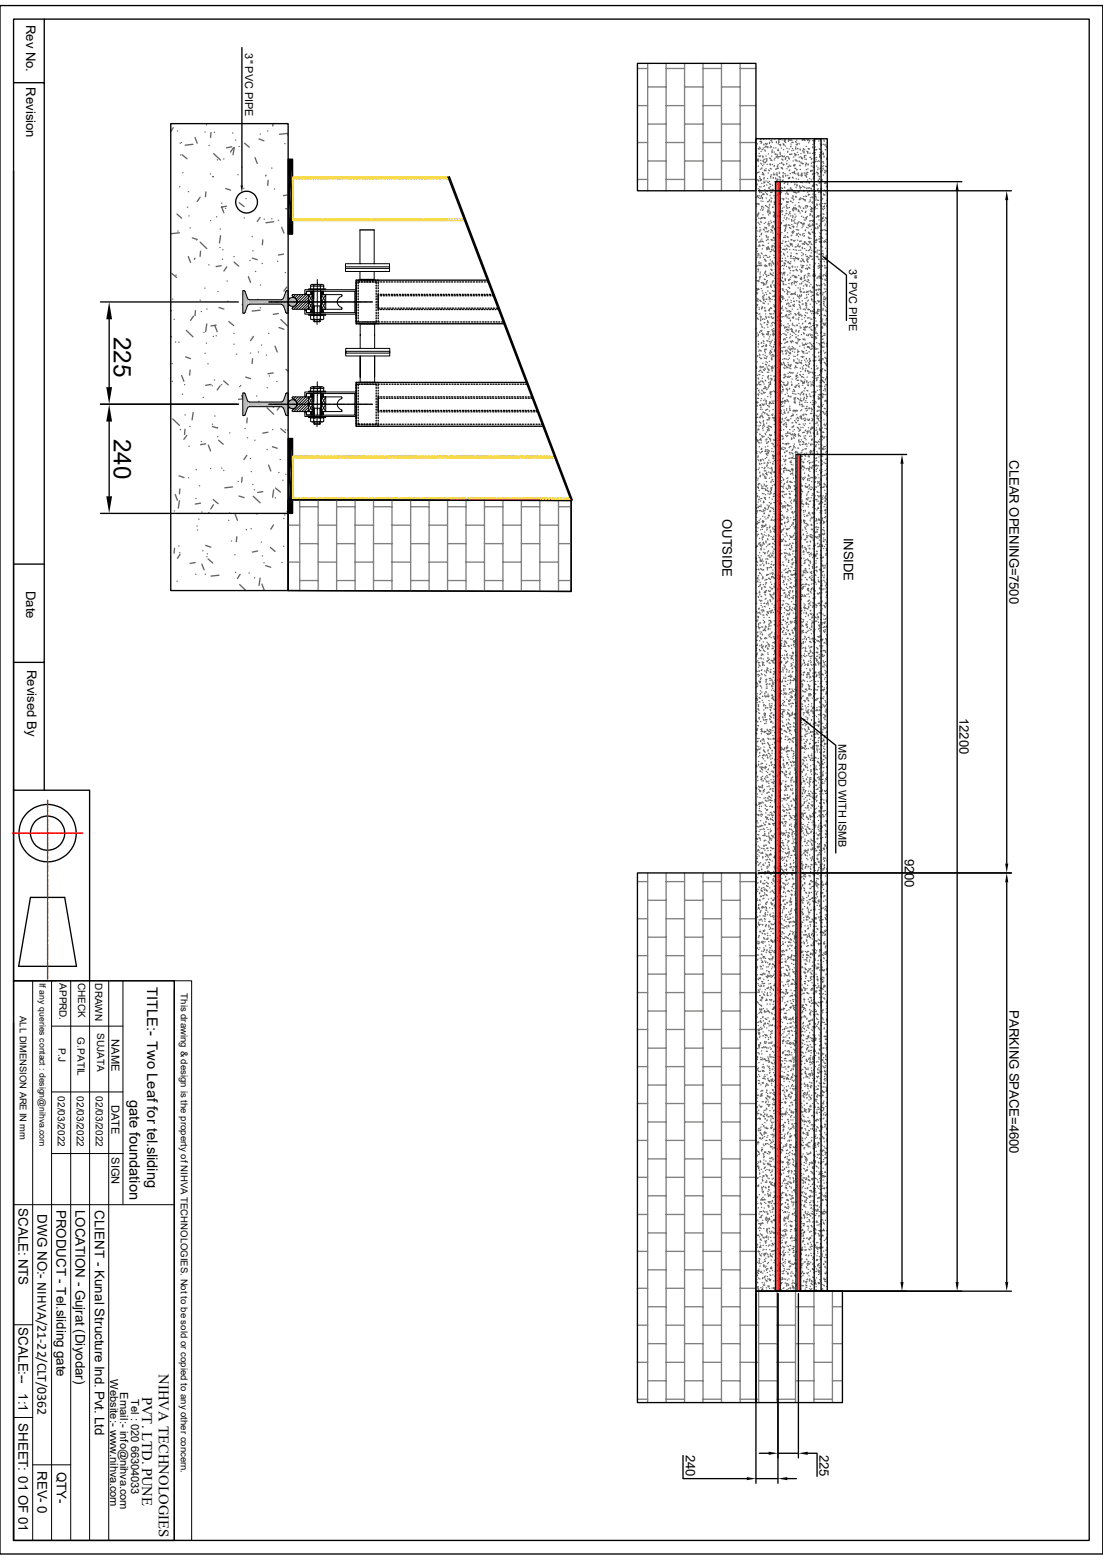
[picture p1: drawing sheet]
<svg xmlns="http://www.w3.org/2000/svg" width="210mm" height="297mm" viewBox="0 0 210 297" stroke-linecap="round" stroke-linejoin="round" font-family="sans-serif">
<defs><g id="words">
<g font-size="4.6">
<text x="21.7" y="64.1" transform="rotate(90 21.7 64.1)">225</text>
<text x="21.7" y="83.6" transform="rotate(90 21.7 83.6)">240</text>
</g>
<g font-size="2.8">
<text x="28" y="187.8" transform="rotate(90 28 187.8)">TITLE:- Two Leaf for tel.sliding</text>
<text x="24.6" y="209.5" transform="rotate(90 24.6 209.5)">gate foundation</text>
<text x="30.3" y="261.6" transform="rotate(90 30.3 261.6)">NIHVA TECHNOLOGIES</text>
<text x="27.1" y="265.9" transform="rotate(90 27.1 265.9)">PVT. LTD. PUNE</text>
</g>
<g font-size="2.5">
<text x="5" y="4.7" transform="rotate(90 5 4.7)">Rev No.</text>
<text x="5" y="16.6" transform="rotate(90 5 16.6)">Revision</text>
<text x="192.2" y="87.6" transform="rotate(90 192.2 87.6)">CLEAR OPENING=7500</text>
<text x="137.5" y="98.8" transform="rotate(90 137.5 98.8)">OUTSIDE</text>
<text x="160.7" y="102.4" transform="rotate(90 160.7 102.4)">INSIDE</text>
<text x="5" y="112.5" transform="rotate(90 5 112.5)">Date</text>
<text x="5.2" y="127.5" transform="rotate(90 5.2 127.5)">Revised By</text>
<text x="182.7" y="136.7" transform="rotate(90 182.7 136.7)">12200</text>
<text x="172.3" y="163.5" transform="rotate(90 172.3 163.5)">9200</text>
<text x="192.2" y="192.4" transform="rotate(90 192.2 192.4)">PARKING SPACE=4600</text>
<text x="3.5" y="230" transform="rotate(90 3.5 230)">SCALE: NTS</text>
<text x="7.1" y="231.2" transform="rotate(90 7.1 231.2)">DWG NO:- NIHVA/21-22/CLT/0362</text>
<text x="10.8" y="230.3" transform="rotate(90 10.8 230.3)">PRODUCT - Tel.sliding gate</text>
<text x="14.4" y="230.3" transform="rotate(90 14.4 230.3)">LOCATION - Gujrat (Diyodar)</text>
<text x="18" y="230.4" transform="rotate(90 18 230.4)">CLIENT - Kunal Structure Ind. Pvt. Ltd</text>
<text x="3.5" y="252.7" transform="rotate(90 3.5 252.7)">SCALE:--</text>
<text x="3.5" y="265.3" transform="rotate(90 3.5 265.3)">1:1</text>
<text x="3.5" y="271" transform="rotate(90 3.5 271)">SHEET: 01 OF 01</text>
<text x="7.2" y="280" transform="rotate(90 7.2 280)">REV- 0</text>
<text x="10.8" y="280.2" transform="rotate(90 10.8 280.2)">QTY-</text>
<text x="130.6" y="277" transform="rotate(90 130.6 277)">240</text>
<text x="156" y="277" transform="rotate(90 156 277)">225</text>
</g>
<g font-size="2.1">
<text x="46.7" y="10.2" transform="rotate(90 46.7 10.2)">3&quot; PVC PIPE</text>
<text x="161.7" y="51.2" transform="rotate(90 161.7 51.2)">3&quot; PVC PIPE</text>
<text x="159.7" y="141.6" transform="rotate(90 159.7 141.6)">MS ROD WITH ISMB</text>
<text x="21.3" y="197.9" transform="rotate(90 21.3 197.9)">NAME</text>
<text x="21.3" y="210.3" transform="rotate(90 21.3 210.3)">DATE</text>
<text x="21.3" y="220.3" transform="rotate(90 21.3 220.3)">SIGN</text>
<text x="21" y="262.6" transform="rotate(90 21 262.6)">Website:- www.nihva.com</text>
<text x="22.9" y="265" transform="rotate(90 22.9 265)">Email:- info@nihva.com</text>
<text x="25" y="266.3" transform="rotate(90 25 266.3)">Tel : 020 66304033</text>
</g>
<g font-size="1.9">
<text x="11.3" y="187.2" transform="rotate(90 11.3 187.2)">APPRD.</text>
<text x="14.9" y="187.1" transform="rotate(90 14.9 187.1)">CHECK</text>
<text x="18.1" y="187.2" transform="rotate(90 18.1 187.2)">DRAWN</text>
<text x="14.8" y="197.5" transform="rotate(90 14.8 197.5)">G.PATIL</text>
<text x="18.5" y="196.7" transform="rotate(90 18.5 196.7)">SUJATA</text>
<text x="11.1" y="199.5" transform="rotate(90 11.1 199.5)">P.J</text>
<text x="11" y="208.7" transform="rotate(90 11 208.7)">02/03/2022</text>
<text x="14.6" y="208.7" transform="rotate(90 14.6 208.7)">02/03/2022</text>
<text x="18.2" y="208.7" transform="rotate(90 18.2 208.7)">02/03/2022</text>
</g>
<g font-size="1.8">
<text x="34.5" y="189.1" transform="rotate(90 34.5 189.1)">This drawing &amp; design is the property of NIHVA TECHNOLOGIES. Not to be sold or copied to any other concern.</text>
<text x="3.8" y="193.4" transform="rotate(90 3.8 193.4)">ALL DIMENSION ARE IN mm</text>
</g>
<text font-size="1.7" x="7.5" y="187.2" transform="rotate(90 7.5 187.2)">If any queries contact : design@nihva.com</text>
</g></defs>
<g fill="none" stroke="#808080" stroke-width=".25">
<path d="M121.4 13h1.9M123.3 12.1v24.2M123.3 16.6h3.5M126.8 12.1v24.2M126.8 13h3.5M130.3 12.1v24.2M130.3 16.6h3.6M133.9 12.1v24.2M133.9 13h3.5M137.4 12.1v24.2M137.4 16.6h3.5M140.9 12.1v24.2"/>
<path d="M140.9 13h3M121.4 20.1h1.9M121.4 27.1h1.9M121.4 34.2h1.9M123.3 23.6h3.5M123.3 30.6h3.5M126.8 20.1h3.5M126.8 27.1h3.5M126.8 34.2h3.5M130.3 23.6h3.6M130.3 30.6h3.6M133.9 20.1h3.5"/>
<path d="M133.9 27.1h3.5M133.9 34.2h3.5M137.4 23.6h3.5M137.4 30.6h3.5M140.9 20.1h3M140.9 27.1h3M140.9 34.2h3M121.4 167.9h1.9M121.4 174.9h1.9M123.3 166.2v100.8M123.3 171.4h3.5M123.3 178.4h3.5"/>
<path d="M126.8 166.2v100.8M126.8 167.9h3.5M126.8 174.9h3.5M130.3 166.2v100.8M130.3 171.4h3.6M130.3 178.4h3.6M133.9 166.2v100.8M133.9 167.9h3.5M133.9 174.9h3.5M137.4 166.2v100.8M137.4 171.4h3.5M137.4 178.4h3.5"/>
<path d="M140.9 166.2v100.8M140.9 167.9h3M140.9 174.9h3M121.4 181.9h1.9M121.4 189h1.9M121.4 196h1.9M123.3 185.5h3.5M123.3 192.5h3.5M123.3 199.6h3.5M126.8 181.9h3.5M126.8 189h3.5M126.8 196h3.5"/>
<path d="M130.3 185.5h3.6M130.3 192.5h3.6M130.3 199.6h3.6M133.9 181.9h3.5M133.9 189h3.5M133.9 196h3.5M137.4 185.5h3.5M137.4 192.5h3.5M137.4 199.6h3.5M140.9 181.9h3M140.9 189h3M140.9 196h3"/>
<path d="M121.4 203.1h1.9M121.4 210.1h1.9M121.4 217.1h1.9M123.3 206.6h3.5M123.3 213.6h3.5M126.8 203.1h3.5M126.8 210.1h3.5M126.8 217.1h3.5M130.3 206.6h3.6M130.3 213.6h3.6M133.9 203.1h3.5M133.9 210.1h3.5"/>
<path d="M133.9 217.1h3.5M137.4 206.6h3.5M137.4 213.6h3.5M140.9 203.1h3M140.9 210.1h3M140.9 217.1h3M121.4 224.2h1.9M121.4 231.2h1.9M121.4 238.3h1.9M123.3 220.6h3.5M123.3 227.7h3.5M123.3 234.7h3.5"/>
<path d="M126.8 224.2h3.5M126.8 231.2h3.5M126.8 238.3h3.5M130.3 220.6h3.6M130.3 227.7h3.6M130.3 234.7h3.6M133.9 224.2h3.5M133.9 231.2h3.5M133.9 238.3h3.5M137.4 220.6h3.5M137.4 227.7h3.5M137.4 234.7h3.5"/>
<path d="M140.9 224.2h3M140.9 231.2h3M140.9 238.3h3M121.4 245.3h1.9M121.4 252.3h1.9M121.4 259.4h1.9M123.3 241.8h3.5M123.3 248.8h3.5M123.3 255.8h3.5M126.8 245.3h3.5M126.8 252.3h3.5M126.8 259.4h3.5"/>
<path d="M130.3 241.8h3.6M130.3 248.8h3.6M130.3 255.8h3.6M133.9 245.3h3.5M133.9 252.3h3.5M133.9 259.4h3.5M137.4 241.8h3.5M137.4 248.8h3.5M137.4 255.8h3.5M140.9 245.3h3M144.4 248.8h3.6M144.4 252.3h-3.5"/>
<path d="M144.4 255.8h3.6M144.4 259.4h-3.5M144.4 245.8v21.2M148 252.3h3.5M148 259.4h3.5M148 245.8v21.2M151.5 248.8h3.5M151.5 255.8h3.5M151.5 245.8v21.2M155 252.3h3.5M155 259.4h3.5M155 245.8v21.2"/>
<path d="M158.5 248.8h1.9M158.5 255.8h1.9M158.5 245.8v21.2M121.4 266.4h1.9M123.3 262.9h3.5M126.8 266.4h3.5M130.3 262.9h3.6M133.9 266.4h3.5M137.4 262.9h3.5M144.4 262.9h3.6M144.4 266.4h-3.5M148 266.4h3.5"/>
<path d="M151.5 262.9h3.5M155 266.4h3.5M158.5 262.9h1.9"/>
</g>
<g fill="none" stroke="#000" stroke-width=".25">
<path d="M0 1.1h210v294.8h-210zM2.6 3.6h204.8v289.7h-204.8zM2.6 15.7h5.8M8.4 3.6v146.9M121.4 12.1h22.5v24.2h-22.5zM2.6 32.6v117.9h14.5v36.2M54.9 30.3h.8v14.3h-.8zM143.9 26.4h13.6v219.4h-13.6zM144.4 36.3h48.2M147.7 34.6h.8v211.2h-.8zM148.7 34.6h34.4M182.2 36.4v207.7"/>
<path d="M191.7 38.1v126.3M67.8 54.3v.2M67.8 54.8v.2M67.8 55.3v.2M67.8 55.8v.2M67.8 56.3v.3M67.8 56.9v.2M67.8 57.4v.2M67.8 57.9v.2M67.8 58.4v.2M67.8 59v.1M67.8 59.5v.2"/>
<path d="M67.8 60v.2M67.9 53.3l-.1 .1M68 53.7h-.2v.3v-.2M68.2 54.3v.2M68.2 54.8v.2M68.2 55.3v.2M68.2 55.8v.2M68.2 56.3v.3M68.2 56.9v.2M68.2 57.4v.2M68.2 57.9v.2M68.2 58.4v.2"/>
<path d="M68.2 59v.1M68.2 59.5v.2M68.2 60v.2M68.2 53.3h.3M68.3 53.7h.2M68.5 53.7h-.3v.3M68.8 53.7h.2M68.8 53.3h.2M69.3 53.7h.3M69.3 53.3h.2M69.8 53.7h.3M69.8 53.3h.2"/>
<path d="M70.3 53.7h.3M70.3 53.3h.2M70.9 53.7h.2M70.9 53.3h.2M71.4 53.3h.2M71.4 53.7h.2v.3M71.5 53.7h.2M71.6 54.3v.2M71.6 54.8v.2M71.6 55.3v.2M71.6 55.8v.2M71.6 56.3v.3"/>
<path d="M71.6 56.9v.2M71.6 57.4v.2M71.6 57.9v.2M71.6 58.4v.2M71.6 59v.1M71.6 59.5v.2M71.6 60v.2M71.9 53.3l.1 .1M72 53.7h.2M72 53.8v.2M72 54.3v.2M72 54.8v.2"/>
<path d="M72 55.3v.2M72 55.8v.2M72 56.3v.8M72 57.1v1.5M72 59v.1M72 59.5v.2M72 60v.2M72 58.7v.2h.1M72 58.4v.3h.3M72.1 56l-.1 .3M72.1 56.3h-.1v.3M72.4 56h.2"/>
<path d="M72.4 58.9h.2M72.5 53.7h.2M72.5 56.3h.2M72.6 58.7h.3M72.9 56h.3M72.9 58.9h.3M73 53.7h.2M73 56.3h.2M73.2 58.7h.2M73.4 56h.3M73.5 56.3h.2M73.5 58.9h.2"/>
<path d="M73.5 53.7h.2M73.7 58.7h.2M74 56h.2M74 58.9h.2M74 53.7h.3M74 56.3h.2M74.2 58.7h.2M74.5 58.9h.2M74.5 56h.2M74.5 53.7h.3M74.5 56.3h.3M74.7 58.7h.2"/>
<path d="M75 56h.2M75.1 56.3h.2M75.1 58.9h.1M75.1 53.7h.2M75.3 58.7h.1M75.5 56h.2M75.6 56.3h.2M75.6 58.9h.2M75.6 53.7h.2M75.8 58.7h.2M76.1 56h.1M76.1 58.9h.2"/>
<path d="M76.1 53.7h.2M76.1 56.3h.2M76.3 58.7h.2M76.6 56h.2M76.6 58.9h.2M76.6 53.7h.2M76.6 56.3h.2M76.8 58.7h.2M77.1 56h.2M77.1 56.3h.2M77.1 58.9h.2M77.2 53.7h.2"/>
<path d="M77.3 58.7h.3M77.6 56h.2M77.6 56.3h.3M77.6 58.9h.3M77.7 53.7h.2M77.9 58.7h.2M78.1 56h.3M78.1 58.9h.3M78.2 53.7h.2M78.2 56.3h.2M78.4 58.7h.2M78.7 56h.2"/>
<path d="M78.7 58.9h.2M78.7 53.7h.2M78.7 56.3h.2M78.9 58.7h.2M79.2 56h.2M79.2 56.3h.2M79.2 58.9h.2M79.2 53.7h.3M79.4 58.7h.2M79.7 56h.2M79.7 58.9h.2M79.8 53.7h.2"/>
<path d="M79.8 56.3h.1M79.9 58.7h.2M80.2 56h.2M80.2 58.9h.2M80.3 53.7h.2M80.3 56.3h.2M80.4 58.7h.2M80.7 56h.2M80.8 56.3h.2M80.8 58.9h.1M80.8 53.7h.2M81 58.7h.2"/>
<path d="M81.2 56h.2M81.3 56.3h.2M81.3 58.9h.2M81.3 53.7h.2M81.5 58.7h.2M81.8 56h.2M81.8 58.9h.2M81.8 53.7h.2M81.8 56.3h.2M82 58.7h.2M82.3 56h.2M82.3 58.9h.2"/>
<path d="M82.3 53.7h.2M82.3 56.3h.3M82.5 58.7h.2M82.8 56h.2M82.8 56.3h.3M82.8 58.9h.3M82.9 53.7h.2M83.1 58.7h.2M83.3 56h.2M83.4 56.3h.2M83.4 58.9h.2M83.4 53.7h.2"/>
<path d="M83.6 58.7h.2M83.9 56h.2M83.9 58.9h.2M83.9 53.7h.2M83.9 56.3h.2M84.1 58.7h.2M84.4 56h.2M84.4 58.9h.2M84.4 53.7h.2M84.4 56.3h.2M84.6 58.7h.2M84.9 56h.2"/>
<path d="M84.9 56.3h.2M84.9 58.9h.2M85 53.7h.2M85.1 58.7h.2M85.4 56h.2M85.4 58.9h.2M85.5 53.7h.2M85.5 56.3h.1M85.6 58.7h.3M85.9 56h.2M85.9 58.9h.2M86 53.7h.2"/>
<path d="M86 56.3h.2M86.1 58.7h.3M86.4 56h.3M86.5 56.3h.2M86.5 58.9h.2M86.5 53.7h.2M86.7 58.7h.2M87 56h.2M87 56.3h.2M87 58.9h.2M87 53.7h.2M87.2 58.7h.2"/>
<path d="M87.5 56h.2M87.5 58.9h.2M87.5 53.7h.3M87.5 56.3h.3M87.7 58.7h.2M88 56h.2M88 58.9h.2M88.1 53.7h.2M88.1 56.3h.2M88.2 58.7h.2M88.5 56h.2M88.6 56.3h.2"/>
<path d="M88.6 58.9h.2M88.6 53.7h.2M88.8 58.7h.2M89 56h.2M89.1 56.3h.2M89.1 58.9h.2M89.1 53.7h.2M89.3 58.7h.2M89.6 58.9h.2M89.6 56h.1M89.6 53.7h.2M89.6 56.3h.2"/>
<path d="M89.8 58.7h.2M90.1 56h.2M90.1 58.9h.2M90.1 53.7h.2M90.1 56.3h.2M90.3 58.7h.2M90.6 56h.2M90.6 56.3h.2M90.6 58.9h.2M90.7 53.7h.2M90.8 58.7h.3M91.1 56h.2"/>
<path d="M91.1 58.9h.3M91.2 53.7h.2M91.2 56.3h.2M91.4 58.7h.2M91.7 56h.2M91.7 58.9h.2M91.7 53.7h.2M91.7 56.3h.2M91.9 58.7h.2M92.2 56h.2M92.2 58.9h.2M92.2 56.3h.2"/>
<path d="M92.2 53.7h.2M92.4 58.7h.2M92.7 56h.2M92.7 56.3h.2M92.7 58.9h.2M92.8 53.7h.1M92.8 53.3h-25v8.3h28.2M92.9 58.7h.2M93.2 56h.2M93.2 58.9h.2M93.3 56.3h.2M93.4 58.7h.2"/>
<path d="M93.7 56h.1M93.7 58.9h.2M93.8 56.3h.1M93.9 58.7h.2M94.3 58.9h.1M94.5 58.7h.3M94.8 58.9h.1M67.8 61.3v-.3v.3h.4M67.8 61.6h.1M67.8 60.5v.2M68.2 61v.3h.3M68.2 60.5v.2"/>
<path d="M68.2 61.6h.3M68.5 61.3h.2M68.8 61.6h.2M68.8 61.3h.4M69.3 61.6h.2M69.3 61.3h.4M69.8 61.6h.2M69.8 61.3h.4M70.3 61.6h.2M70.3 61.3h.5M70.9 61.6h.2M70.9 61.3h.4"/>
<path d="M71.4 61.6h.2M71.4 61.3h.4M71.6 61v.3M71.6 60.5v.2M72 60.5v.2M72 61v.3M72 61.6h-.1M72.1 61.3h.2M72.6 61.3h.3M73.2 61.3h.2M73.7 61.3h.2M74.2 61.3h.2"/>
<path d="M74.7 61.3h.2M75.2 61.3h.2M75.7 61.3h.2M76.3 61.3h.2M76.8 61.3h.2M77.3 61.3h.2M77.8 61.3h.2M78.4 61.3h.2M78.9 61.3h.2M79.4 61.3h.2M79.9 61.3h.2M80.4 61.3h.2"/>
<path d="M80.9 61.3h.3M81.4 61.3h.3M82 61.3h.2M82.5 61.3h.2M83 61.3h.2M83.5 61.3h.2M84.1 61.3h.2M84.6 61.3h.2M85.1 61.3h.2M85.6 61.3h.2M86.1 61.3h.3M86.7 61.3h.2"/>
<path d="M87.2 61.3h.2M87.7 61.3h.2M88.2 61.3h.2M88.7 61.3h.2M89.2 61.3h.3M89.8 61.3h.2M90.3 61.3h.2M90.8 61.3h.2M91.4 61.3h.1M91.9 61.3h.2M92.4 61.3h.2M92.9 61.3h.2"/>
<path d="M93.4 61.3h.2M93.9 61.3h.2M94.4 61.3h.3M95 61.3h.2M95.5 61.3h.3M151.6 86.5h.8v159.3h-.8zM152.6 86.5h20M171.7 88.3v155.8M2.6 107.4h5.8M2.6 126.1h5.8M2.6 150.5v36.2M5.8 170.9h6.5l2.3 13.1h-11z"/>
<path d="M121.4 166.2h22.5v100.8h-22.5zM144.4 166.2h48.2M191.7 168v76.1M2.6 186.7h30.6v106.6h-30.6zM2.6 194.8v98.5M143.9 245.8h16.5v21.2h-16.5zM143.9 246.3v36.1M144.4 245.8h48.2M148.1 246.3v36.1M152 246.3v31.3M130 277.1v4.4h12.2M144.6 276.7h1.7"/>
<path d="M148.1 276.7h3.9M153.8 276.7h1.8v4.4M143.9 281.5h4.2M149.9 281.5h1.7"/>
<circle cx="9.1" cy="158.6" r="5.5"/>
<circle cx="9.1" cy="158.6" r="3.3"/>
</g>
<g fill="none" stroke="#636466" stroke-width=".25">
<path d="M33 24.3l-.5 .8M33.8 24.9h.1M34.2 35.6h.1M34.3 27.3h.1M34.4 29.5h.1M34.5 27.1h.1M34.7 29.5l.9 .7M34.8 32.9h.1M35.7 39.5h.1M35.9 36.5h.1M36.7 27.5l-1.4 .1M37.1 26.2l.4 1.1"/>
<path d="M38.1 37.5l-.6 .9M39 25.1h.1M39.2 36.5l-.1 1M39.3 23.7h.1M39.8 27.7h.1M40 33.1h.1M40.2 25.2l-.1 1M40.5 33.6h.1M40.6 33.7h.1M40.7 29.3l1.3 1.2M40.8 25.2h.1M41.4 30.4h.1"/>
<path d="M42.2 39.4l.4 1.1M42.2 38.7h.1M42.6 30.3h.1M42.9 39.7h.1M43 35.9l.9 .3M43.1 39.2l-1 .3M44.1 27.9l-1 .3M44.3 25.3h.1M44.4 28.2l-.5 .8M44.6 28.1l-.2 1.4M44.8 26.7h.1M45.3 33.3h.1"/>
<path d="M45.5 27.9h.1M45.6 38.6l.9 .7M46 31.8h.1M46.4 35.9h.1M46.6 27.3l.9 .7M46.8 37.8h.1M48.6 30l.4 1.1M49.3 26.5l.9 .3M49.5 25.5h.1M50.5 33.5h.1M50.6 33.4h.1M51 24.9h.1"/>
<path d="M51.1 34.3l-.1 1M51.7 32h.1M52 23.5l-.1 .5M52.2 36h.1M54.2 27.3h.1M54.4 39.7l.5 .2M54.7 25.4l-1.5 .2M54.8 25.7h.1M54.9 37.1l-.9 .2M144 37.5h.1M144 32.8l.1 .1M144 38.8l.2 .1"/>
<path d="M144 39.3h.1M144 34.1h.1M144.1 29.6h.1M144.1 35l.1 .2M144.1 38.7h.1M144.1 30.5l.3 .2M144.2 32.9h.1M144.2 30.4h.1M144.2 27.4h.1M144.2 34.2l.2 .1M144.3 37.3l-.1 .1 .2 .2M144.4 31.6h.1"/>
<path d="M144.4 35.9h.1M144.4 30.4v.2M144.4 28.3l.1 .1M144.4 34.5h.1M144.4 30.3l-.3 .1M144.5 38.7l-.1 .2M144.5 38.9h.1M144.5 29.7l.2 .1M144.5 37.3h.1M144.5 29.2h.1M144.5 32.7l-.1 .2M144.6 28h.1"/>
<path d="M144.6 36.1h.1M144.6 35.6h.1M144.6 33.6h.1M144.7 37.8h.1M144.7 36.4v.3M144.7 33.9h.1M144.7 34.4h.1M144.7 27h.3M144.7 34l.3 .3M144.8 29.7h.1M144.8 26.5h.1M144.8 32.2h.1"/>
<path d="M144.8 28.2l-.1 .1M144.8 40h.1M144.8 37.7h.1M144.8 30.5h.1M144.8 31.1h.1M144.9 34.2l-.1 .2M144.9 26.6h.1M144.9 35.6h.1M144.9 38.3h.1M144.9 28.8h.1M144.9 27.3h.1M144.9 36.6h.1"/>
<path d="M145 37.2l-.1 .2M145 31.2h.1M145 39.6h.1M145 27.2h.1M145 34.9h.1M145.1 28.5h.1M145.1 32l-.1 .1M145.1 37.6l.1 .2M145.1 33.2h.1M145.1 37.6h.1M145.2 32.9h.1M145.2 28.4h.1"/>
<path d="M145.2 31.5h.1M145.2 30.6l.3 .3M145.2 29.7l.1 .2M145.2 39.3h-.1M145.2 38.4h.1M145.2 36.9l.3 .1M145.3 39.9l-.1 .1M145.3 28.2h.1M145.3 30.5h.1M145.4 33.1l.1 .2M145.4 39.6h.1M145.4 26.5h.1"/>
<path d="M145.4 31.2h.1M145.5 34.5h.1M145.5 34.8h.1M145.5 27.4v.2M145.5 37h-.3M145.5 30.3h.1M145.5 33.8v.3M145.5 32.4h.2M145.5 35.3v.2M145.6 32.4h.1M145.6 28.5l.1 .3M145.6 34.8h-.1"/>
<path d="M145.6 36.1h.1M145.6 28.1h.1M145.8 27.3l.2 .3M145.8 36.6h.1M145.8 39.1l.1 .2M145.8 27.9h.2M145.8 30.8l-.1 .2M145.8 34.5h.1M145.8 29.7h.1M145.8 32.1h.1M145.8 32.5h-.2M145.9 37.7h.1"/>
<path d="M145.9 36.9l.2 .1M146 35.2h.1M146 26.4v.1M146 30.4v.3M146 31.3h.1M146 27.3h.1M146.1 28h.2M146.1 30.2l-.3 .1M146.1 39.4h.1M146.1 36.4h.1M146.1 38.4h.1M146.1 28.1h.1"/>
<path d="M146.1 34h.1M146.1 34.6l.2 .2M146.3 32.9h.1M146.3 39.5l.2 .1M146.3 29.3h.1M146.3 38.4h.1M146.3 32.3l.2 .2M146.4 35.7l.1 .2M146.4 26.5h.1M146.5 34.5h.1M146.5 39.2h.1M146.5 35.8h.1"/>
<path d="M146.5 38.9h.1M146.5 30.1l.2 .1M146.5 35l.2 .1M146.6 31.3h.1M146.6 27.1l-.1 .2M146.6 38l-.1 .2M146.6 37.2h.1M146.6 31.2l.1 .2M146.6 28.1h.1M146.6 35.5h.1M146.7 36.2h.1M146.7 32.1h.1"/>
<path d="M146.7 33.9h.1M146.7 27.8l.2 .2M146.8 26.8h.1M146.8 37.7h.1M146.8 30.5l.2 .1M146.8 33.3h.1M146.8 32.2h.1M146.8 33.5l-.1 .2M146.9 30.5h.1M146.9 38.3l-.1 .2M146.9 26.7l.1 .2M146.9 29.7h.1"/>
<path d="M146.9 37.8h.1M146.9 28.8h.1M147 36.6l-.3 .1M147 27.1h.1M147 36v.2M147.1 31.3h.1M147.1 35.3h.1M147.1 28.6h.1M147.1 29l-.1 .1M147.1 39.5h.1M147.2 39.4h.1M147.2 36.1h.1"/>
<path d="M147.2 33.8v.2M147.2 33.3h.3M147.3 28.2h.1M147.3 33h.1M147.4 37.3h.1M147.4 38.4l.1 .2M147.4 29h.1M147.4 30.4h.1M147.4 31.5v.2M147.5 26.5h.1M147.5 30.1h.1M147.5 34.6h.1"/>
<path d="M147.5 37.7h.2M147.6 39.2h.1M147.6 29.3v.1M147.6 38.8l-.2 .1M147.7 33.9v.2M147.7 28.2h.1M147.7 32.3h.1M147.7 36.2h.1M147.7 38.5h.1M147.8 37l.2 .1M147.8 32.1h.1M147.8 33.1l.2 .1"/>
<path d="M147.8 36.8h.1M147.8 27v.2M147.8 36.6h-.2M147.8 36.1l-.1 .2M147.9 29.3l.1 .2M147.9 32.9h.1M147.9 29.8h.1M147.9 35.1h.1M148 33.4h.1M148 34.3h-.2M148 34.1h.1M148 31.8h.1"/>
<path d="M148 29.9h-.3M148 28.6l.3 .1M148.1 31.6l-.1 .2M148.1 30.1h.1M148.1 31.4h.1M148.2 28.4h.1M148.2 27.4h.1M148.2 32l-.2 .1M148.3 27h.1M148.3 26.7h.1M148.3 36.4l.2 .2M148.3 38.9h.1"/>
<path d="M148.3 33.6l.3 .3M148.3 36.1h.1M148.3 34.5h.1M148.3 35.9h.1M148.3 27.1v.1M148.4 33h.1M148.4 32.8h.1M148.4 29.8h-.2M148.4 36.9h.1M148.5 31.1h.1M148.5 34.2l.2 .1M148.5 26.5h.1"/>
<path d="M148.5 29h.1M148.5 29.2h.1M148.5 29.4h.1M148.6 34.6h.1M148.6 38.1h.1M148.6 27.7h.1M148.6 36.7l-.1 .3M148.6 26.5l-.3 .1M148.6 29.8h.1M148.6 27.5l-.2 .1M148.7 36.5l.1 .2M148.7 37.8h.1"/>
<path d="M148.7 31.9l.2 .1M148.8 28.2h.1M148.8 36.2h.1M148.8 30.9h.1M148.8 31.1h.1M148.8 35.8l.2 .1M148.8 30.3l.3 .2M148.8 38.8v.1M148.9 26.6h.1M148.9 29.6l.2 .2M148.9 32l.1 .2M149 39.6h.1"/>
<path d="M149 29.8h.1M149 37.8h.1M149.1 32.9h.1M149.1 31.2l.2 .1M149.1 33.4v.3M149.1 27.4l.2 .2M149.1 34.2l-.1 .2M149.1 33.7h.1M149.2 27.4l.1 .2M149.2 28.5h.1M149.2 31.4h.1M149.2 37.8v.3"/>
<path d="M149.3 39.5h.1M149.3 34.9h.1M149.3 26.7l.2 .1M149.4 26.6h.1M149.4 26.9l.2 .2M149.4 29.7l-.1 .2M149.4 35.6v.2M149.4 33.1h.1M149.4 34.8h.1M149.5 30.3h.1M149.5 27.8h.1M149.6 26.6h.1"/>
<path d="M149.6 36.9h.1M149.6 30v.3M149.6 33.3v.2M149.6 34.7h.1M149.7 39.2l.1 .2M149.7 37.7h.1M149.8 29.8h.1M149.8 36.6h.1M149.8 38.4h.1M149.8 28.2h.1M149.8 32.1h.1M149.8 38.9h.1"/>
<path d="M149.8 31.1v.1M149.8 38.4l.2 .1M149.9 36.2h.1M149.9 36.8h.1M149.9 30.6h.1M149.9 35.1h.1M149.9 34.6l.1 .2M150 33.4h.1M150 28.8v.2M150 36.2h.2M150 38.4h-.2M150 29.8h.1"/>
<path d="M150 31.8h.1M150.1 39.6h-.3M150.1 37.9h.1M150.1 31.7h.1M150.1 38.4h.1M150.1 33.9l.2 .1M150.1 36.9l-.1 .1M150.2 26.6l-.1 .3M150.2 30.1h.1M150.2 34h.1M150.2 30.1l.1 .2M150.2 26.5v.2"/>
<path d="M150.2 28.4h.1M150.2 31.5h.1M150.3 26.7h.1M150.3 39.5h.1M150.3 33.8h.1M150.3 29.4h.2M150.4 32.3l-.1 .2M150.4 34.6h.1M150.4 33.9h-.2M150.5 33.1h.1M150.5 35.8h.1M150.5 26.7h.1"/>
<path d="M150.5 38.3l.2 .1M150.6 36.2h-.3M150.6 27.4h.1M150.6 31.6l-.2 .1M150.6 27.8l-.1 .2M150.6 26.6h.1M150.7 36l.2 .2M150.7 34.7h.1M150.7 26.8h.1M150.7 28.7h.1M150.8 37.7h.1M150.8 29.3l-.2 .1"/>
<path d="M150.8 37.8h.1M150.9 39.9l.2 .3M150.9 36.3h.1M150.9 28.3h.1M150.9 33.7l.1 .2M150.9 38.6h.1M151 37.3v.2M151 39.8h.1M151 30.6h.1M151 27.1h-.2M151 38.1h.1M151.1 39.5h.1"/>
<path d="M151.1 39.8h.1M151.1 29.9h.1M151.1 28.6h.1M151.1 31.5l.2 .1M151.1 36.6h.2M151.1 37.9h.1M151.1 36.4h.1M151.1 31.4h.1M151.1 39.5l-.1 .2M151.1 32.9h-.3M151.2 34.7h.1M151.2 32.7l.1 .2"/>
<path d="M151.3 33h.1M151.3 32.6h.1M151.3 29.2l.2 .2M151.3 31.5h.1M151.3 39.5h.1M151.3 31.3h.1M151.3 32l.3 .1M151.4 29.6h.1M151.4 39.1h.1M151.4 30.4h.1M151.4 39.7v.2M151.4 36.6l.2 .2"/>
<path d="M151.4 35l-.1 .2M151.5 28h.1M151.5 37.4h.1M151.5 28.2l.1 .2M151.5 27l.1 .1M151.5 33.1h.1M151.6 34.6h.1M151.6 35.7h.1M151.6 37.4v.2M151.6 34h.1M151.6 27.5l.2 .1M151.6 39.7v.3"/>
<path d="M151.6 35.4h.1M151.6 30.5v.1M151.6 29.5h-.3M151.7 26.7h.1M151.7 34.8h.1M151.7 27.5h.1M151.8 30.6h.1M151.8 32.3h-.1M151.8 35.1v.2M151.8 36.6h.1M151.8 29h.1M151.8 28.3h.1"/>
<path d="M151.9 33.2l.2 .2M151.9 28.3h.1M151.9 27.3h.1M151.9 36.3h.1M152 32.9v.2M152 39.9l.1 .2M152 29.5h.1M152 34.1h.1M152.1 38.6h.1M152.1 39.2l.2 .1M152.1 39.4h.1M152.1 29.9h.1"/>
<path d="M152.1 36.3v.3M152.2 30.6l-.1 .2M152.2 38h.1M152.2 27.4h.1M152.2 35.4l.1 .2M152.3 31.5h.1M152.4 28.4v.2M152.4 38h-.2M152.4 32.3h.1M152.4 35.9h.1M152.4 34.7l.2 .1M152.4 39.6h.1"/>
<path d="M152.4 37.7l-.1 .1M152.4 29.8l.3 .3M152.5 30.9l.1 .2M152.5 29.3h.1M152.6 35.7h-.2M152.6 33.1h.1M152.6 30.1l.2 .1M152.7 37.8h.1M152.7 33.1l-.1 .2M152.7 32.9v.3M152.7 26.4l.1 .1M152.7 26.7h.1"/>
<path d="M152.8 34.8h.1M152.8 35.4h.1M152.8 33.4h-.3M152.8 31.1h.1M152.9 36.2h.1M152.9 26.6h.1M152.9 37.8l.1 .2M152.9 28.6l-.1 .1M153 26.5l.2 .2M153 28.4h.1M153 31.2h-.2M153 39.6h.1"/>
<path d="M153 39.7h.1M153 36.4h.1M153 28.3h.1M153 35.6l.2 .1M153 37.4h.1M153.1 38h.1M153.1 29.1h.1M153.1 32.9h.1M153.2 36.3h.1M153.2 30h.1M153.2 26.7h.2M153.2 28.9l-.2 .1"/>
<path d="M153.2 28.5h.1M153.2 34.6h.1M153.2 29.6v.3M153.2 30.3h.1M153.2 33.3l.2 .1M153.3 38v.3M153.3 39.4h.1M153.3 33h.1M153.4 31.3h.1M153.4 31.6h.1M153.4 37.3l.2 .1M153.4 29.6h.1"/>
<path d="M153.5 39.6h.1M153.5 34.8h.1M153.5 31l.1 .2M153.5 32.3h.1M153.5 30.3h.1M153.5 27.9h.1M153.5 33.5l.1 .2M153.6 33.1h.1M153.6 33.2h.1M153.6 28.8l.2 .1M153.6 32.8l.2 .1M153.7 39.2h-.3"/>
<path d="M153.7 35.8l-.1 .1M153.7 26.4v.1M153.8 39.2v.2M153.8 29v.2M153.8 36.6h.1M153.8 34.3h.1M153.8 26.8h.1M153.8 32.2h.1M153.8 34.8h.1M153.8 26.5l.2 .2M153.9 28.3h.2M153.9 31.2l-.1 .2"/>
<path d="M154 37l-.1 .2M154 27.2h.1M154 28.4h.1M154 36.3h.1M154.1 36.4h.1M154.1 38.4h.1M154.1 34.7v.2M154.1 37h.1M154.1 34h.1M154.2 35.8h-.3M154.2 26.7l-.1 .2M154.2 30h.1"/>
<path d="M154.2 29.2h.1M154.3 39.3h.1M154.3 38.1h.1M154.3 38.3h.1M154.3 29.9h.1M154.3 32.5v.1M154.3 37.6h.1M154.4 35.9h.1M154.4 40h.2M154.4 31.6h.1M154.5 39.5l.2 .3M154.5 31.1h.1"/>
<path d="M154.5 34.2h.1M154.5 36.2l.1 .2M154.5 39.7h.1M154.6 32.6h.1M154.6 30.2l-.1 .2M154.6 39.8h-.3M154.6 30.9h.1M154.6 35.4l.3 .1M154.7 33.2h.1M154.7 29.2h.1M154.7 38.7h.1M154.7 38.4l-.1 .2"/>
<path d="M154.7 27.9v.2M154.7 33.1h.1M154.7 37.5h-.1M154.7 32.4l-.3 .1M154.8 31.6l.1 .2M154.8 26.8h.1M154.8 37.7h.1M154.8 37h.1M154.8 27.5h.1M154.8 35.3h.1M154.9 33.9h.1M154.9 34.8h.1"/>
<path d="M154.9 33.6h.1M154.9 30.9l.2 .1M154.9 35.3h-.2M154.9 33.9v.1M155 36.2l.2 .2M155 31.9h.1M155 26.8h.1M155 35.1h.1M155 30.2h.1M155 27.1l.1 .2M155 39.7l.2 .1M155.1 28.4h.1"/>
<path d="M155.1 39.5h.1M155.1 28.6h.1M155.1 28.5h.1M155.1 36.4h.1M155.2 33h-.3M155.2 28h.1M155.2 26.8h.1M155.2 29.4l-.1 .1M155.2 39.3v.2M155.2 37.4l.2 .1M155.2 29l-.3 .1M155.3 30.1h.1"/>
<path d="M155.3 37.1h.1M155.3 26.4l.1 .1M155.3 38.1h.1M155.3 30.7l-.1 .1M155.4 37.9h.1M155.4 30.4h.1M155.4 35.1l.2 .2M155.4 30h.1M155.5 32.8l.2 .2M155.5 31.6h.1M155.5 38.8l.1 .2M155.5 28.5h-.2"/>
<path d="M155.5 39.7h.1M155.5 39.1h.1M155.6 30.8h.1M155.6 32.9l.2 .1M155.7 38.1h.2M155.7 33.3h.1M155.7 32.3h.1M155.7 35.9v.3M155.7 32h.1M155.8 34.3l.1 .2M155.8 30.6l.2 .1M155.9 26.8h.1"/>
<path d="M155.9 33.6h.2M156 34.9h.1M156 36.5l-.1 .2M156 34h.1M156 34.1h.1M156 28.3l.2 .2M156 29.7l.1 .3M156 29.4l.3 .3M156.1 34.8h.1M156.1 38.8v.2M156.1 28.4h.1M156.1 36.5h.1"/>
<path d="M156.2 26.8h.1M156.2 27.4h.1M156.2 29l.2 .1M156.2 32l-.1 .2M156.3 35.9h.1M156.3 27.6h.1M156.3 39.2h.1M156.3 32.6v.2M156.3 36.5v.2M156.3 30.1h.1M156.3 36h.1M156.4 38.1h.1"/>
<path d="M156.4 37.5h.1M156.4 35.9h.1M156.5 28.8h.1M156.5 27.5l-.1 .1M156.5 34.3v.2M156.5 37.9h.1M156.5 29.3h.1M156.5 34.2h.1M156.5 31.7h.1M156.6 39.8h.1M156.6 32.5h.1M156.6 38.7h.1"/>
<path d="M156.6 30.8h.2M156.6 37.8h.1M156.7 32v.2M156.7 29.2h.1M156.8 39.9h.1M156.8 33.3h.1M156.8 29.2v.3M156.8 36.9l.1 .2M156.8 31.6h.1M156.8 27.5h.1M156.8 31.1h.1M156.8 26.7h.1"/>
<path d="M156.9 29.8v.1M156.9 26.9h.1M156.9 39.3l-.2 .1M156.9 36.2l.2 .1M157 39.2l-.1 .2M157 39.7h.1M157 34.9h.1M157 32.8h.1M157.1 32.4v.2M157.1 27.5v.2M157.1 32.9h.1M157.1 34.8h.2"/>
<path d="M157.1 37.1h-.2M157.1 28.5h.1M157.2 36.5h.1M157.2 31.7l.2 .1M157.2 34.8h.1M157.2 34.7l-.1 .1M157.3 38.7l-.3 .1M157.3 27.9l.1 .2M157.4 35.6h.1M157.4 30.1h.1M157.4 39.2l.1 .1M157.4 34.8h.1"/>
<path d="M157.4 38.1h.1M157.4 27.6h.1M157.4 27.1l.1 .1M157.5 35.4h.1M157.5 30.4h.1M157.5 36.8h.1M157.5 30.1l-.1 .2M157.5 32.6h-.2M32.6 59.1h.1M32.7 52.1l.9 .7M32.9 56.9h.1M33.5 52.4h.1"/>
<path d="M33.7 40.8l.9 .7M33.9 44h.1M34.2 44.3l-1.6 .2M35.9 48.9l.4 1.1M36 41.1h.1M36.2 43.4h.1M36.6 45.3l.9 .3M37 49.4h.1M37.1 49.2h.1M37.2 59.1l-.1 1M37.4 45.7h.1M38.1 57.1h.1"/>
<path d="M38.1 46.1l1.3 1.2M38.2 47.8l-.1 1M38.3 59.3h.1M39 54.9h.1M39.4 58.8h.1M39.8 50.4h.1M40.1 42h.1M41.2 41.3h.1M41.5 55.5h.1M41.7 58.5l.9 .3M41.9 47.1h.1M41.9 43.6h.1"/>
<path d="M42 44.9l-.2 1.4M42.1 50.6l-1 .2M42.3 49.4h.1M42.4 47.5h.1M43.2 50.8l-.6 .8M43.2 53.5h.1M43.3 57.4h.1M44.5 48.9h.1M44.6 49.9l.9 .8M46.1 58h.1M46.5 41.5h.1M47.3 52.7l.4 1.1"/>
<path d="M47.6 49.6h.1M48 45h.1M48 49.1l1 .3M48.1 47.8h.1M48.6 51.7h.1M49.1 57v.1M49.5 59.1l-1.5 .1M49.5 41.4l-.5 .8M49.6 58.6h.1M49.6 54.3h.1M49.9 50.2h.1M50 45.7v.9"/>
<path d="M50.3 41.7h.1M51.7 41.7h.1M52.1 42.2l-1.5 .2M52.8 49.7h.1M53 59.7l-1 .2M53 42h.1M53.6 43.3l.5 1.1M54 48.4l-1 .2M54.3 51.9h.1M54.6 54.7l-.5 .7M144 50.7h.1M144 49.4h.1"/>
<path d="M144 59.5l.1 .1M144 59.6h.2M144 54.9h.1M144 41.8l-.1 .1M144.1 47.3h.1M144.1 49.1h.1M144.1 45h.1M144.1 58.5h.1M144.1 52.8l-.2 .1M144.1 43.3v.1M144.1 53.5h.3M144.1 47.4h.1"/>
<path d="M144.1 55.3h.1M144.1 56.8h.1M144.1 55.8l.1 .2M144.1 58h.1M144.1 57.2l.3 .2M144.2 45.7h.1M144.2 40.9h.1M144.2 47.8h.1M144.2 55.1h.1M144.2 55l.2 .1M144.3 50.6h-.2M144.3 41l-.1 .2"/>
<path d="M144.3 58l-.1 .2M144.3 48.9h.1M144.3 56.9h.1M144.3 53.4h.1M144.3 44h.1M144.3 57h.1M144.3 48.6h.1M144.3 42.3h.1M144.3 51.7h.1M144.3 51.3h.1M144.4 46.9h.1M144.4 51.2v.2"/>
<path d="M144.4 54.9l.1 .2M144.4 40.7h.1M144.4 40.6h.1M144.4 50.1h.1M144.4 42.5h.1M144.4 40.5v.3M144.4 48.3h-.1M144.5 50.5h.1M144.5 49.8h.1M144.5 41.5h.1M144.5 48.4h.1M144.5 59.8h.1"/>
<path d="M144.5 50.5h.2M144.5 58.9h.1M144.5 58.6h.1M144.5 46.7h.1M144.5 53.5l-.1 .1M144.6 52.7l.1 .2M144.6 46.7l.1 .2M144.6 45h.1M144.6 53.1h.1M144.7 44.1h.1M144.7 42.7h.1M144.7 59.7h.1"/>
<path d="M144.7 57.1l.2 .3M144.7 46.1h-.3M144.7 52.2h.1M144.7 43.3h.1M144.7 48.7h.1M144.7 51.8h.1M144.7 41.7h.1M144.7 50.5l.2 .1M144.7 46h.2M144.8 48.9l-.1 .2M144.8 52.6h.1M144.9 42.2v.2"/>
<path d="M144.9 43.8h-.2M144.9 45.7h.1M144.9 50.1h-.3M144.9 44.7h.1M144.9 48.2l.2 .1M144.9 53.8h.1M144.9 54.9h.1M145 50.5h.1M145 41.4l.2 .1M145 45.5h.1M145 58.6v.2M145 41.5l-.1 .1"/>
<path d="M145 44.4l-.1 .2M145.1 58.4l.1 .2M145.1 47.4h.1M145.1 55.4h.1M145.2 46.7h.3M145.2 45.9l.1 .2M145.2 53.8l.3 .3-.1-.3M145.2 46.7h.1M145.2 56.4v.2M145.2 40.9h.1M145.2 55.8h.1M145.2 56.8h.1"/>
<path d="M145.2 57.7h.3M145.3 41.4h.1M145.3 43.6l.2 .2M145.3 49h.1M145.3 52.4h.1M145.4 57h.1M145.4 56.6h.1M145.5 56.9l-.1 .3M145.5 48.7h.1M145.5 54.1l-.1 .2M145.5 42.5h.1M145.5 57.8h.1"/>
<path d="M145.5 53.1l.2 .1M145.5 50.6h.1M145.5 49.4h.1M145.5 41.4l.2 .1M145.5 56.1v.2M145.6 58.6h.1M145.6 49.3l.1 .2M145.6 54.2h.1M145.6 41.6h.1M145.6 43.3h.1M145.7 59.1h.1M145.7 51.9l-.1 .1"/>
<path d="M145.7 50.7h.1M145.7 57.4h.1M145.7 44.2h.1M145.7 50.4l.3 .3M145.8 59.8h.1M145.8 52.2h.1M145.8 42.3h.1M145.8 48.6l.2 .1M145.8 55.7h.1M145.8 51.6l-.1 .2M145.8 59.2h-.2M145.8 49.6v.2"/>
<path d="M145.9 44.8l.1 .2M145.9 54.1h.1M145.9 52.4h.1M145.9 45.8h.1M145.9 43.6h.1M145.9 56h.1M145.9 45.1h.1M146 43.3l-.3 .1M146 53.6v.2M146 52.7h.1M146 50.7h.1M146 44.1l.2 .1"/>
<path d="M146 56.9l-.2 .1M146.1 47.3l-.1 .2M146.1 47.1l-.1 .1M146.1 49h.1M146.1 53.4h.1M146.1 40.3l.1 .2M146.1 47.3h.1M146.1 47.4h.1M146.2 40h.3M146.2 55.4h.1M146.2 45.6h.1M146.2 47.1l.3 .2"/>
<path d="M146.3 54.7h-.3M146.3 46.3h.1M146.3 57.9h.1M146.3 47h.1M146.3 45.1l-.1 .2M146.3 40.9h.1M146.3 43.9h.1M146.3 42.5l-.1 .2M146.3 42.2h.1M146.3 59.1l.2 .1M146.4 56.5l.1 .2M146.4 49h.1"/>
<path d="M146.4 40.3h.1M146.4 52.4l-.2 .1M146.4 47.5h.1M146.4 57.1h.1M146.4 40.6h.1M146.4 42.8v.2M146.5 56.6h.1M146.5 50.2l-.1 .3M146.5 56.8l.2 .1M146.5 55.8l.2 .1M146.6 50.6h.1M146.6 42.6h.1"/>
<path d="M146.6 48.8h.1M146.6 59.7h.1M146.6 58.8l-.1 .1M146.6 57.4h.1M146.6 59.8h.3M146.6 52l.1 .2M146.6 58.7h.1M146.6 40.4h.1M146.6 50.1l-.2 .1M146.6 40.6v.1M146.7 49.5h.1M146.7 42.1h.1"/>
<path d="M146.7 54.5l.2 .2M146.8 44.2h.1M146.8 58.6h.1M146.8 43.7l.3 .2M146.8 51.3l.2 .1M146.8 52.2h.1M146.8 50.3h.1M146.8 45.6h.2M146.8 47.9h-.2M146.8 54.2l-.1 .2M146.9 47.5l.1 .2M146.9 50.6h.1"/>
<path d="M146.9 58.7h.1M146.9 42.4h.1M146.9 51.5h.1M146.9 52.3l.2 .1M147 57h.1M147 45.8h.1M147 43.2h.1M147 46.8v.3M147 53.8h.1M147 46.7l.2 .1M147.1 55.3h.1M147.1 49.7l-.1 .2"/>
<path d="M147.1 53.6h.1M147.1 50l.2 .2M147.2 44.4h.1M147.2 42.9v.2M147.2 53.5h.1M147.2 47.5h.1M147.2 52.5h.1M147.2 52h.1M147.2 55.5h.1M147.2 43.3l-.2 .1M147.3 40.3l.2 .3M147.3 50.3h.1"/>
<path d="M147.3 59.7h.1M147.3 42.2h.2M147.3 54.3h.1M147.3 48.6h.1M147.3 58h.1M147.3 47.8l.2 .1M147.3 45.2l-.1 .1M147.4 41h.1M147.4 45.8h.1M147.4 59.1l.1 .3M147.4 49.1h.1M147.4 41.3h.1"/>
<path d="M147.4 46.4h.1M147.4 46.9h.1M147.4 56.3h.1M147.4 41.1h-.2M147.4 56.4h-.2M147.4 58.2v.2M147.5 55.5h.1M147.5 57.1h.1M147.5 54.7h.1M147.5 54.3h.1M147.5 45.3h.1M147.5 53h.1"/>
<path d="M147.5 43.6h.1M147.5 47.2h.1M147.5 43.5v.2M147.5 45.5l.2 .1M147.5 58.5h.2M147.6 42.6h.1M147.6 40.6l-.1 .2M147.6 50.6h.1M147.6 41.9h.1M147.6 51.3h.1M147.6 55.9v.2M147.7 54.6v.3"/>
<path d="M147.7 47.6h.1M147.7 48.3h.1M147.7 53h.3M147.7 58.7h.1M147.7 40h.1M147.7 40.2h.1M147.7 49.6h.1M147.7 43.2l.2 .2M147.7 57.4h.1M147.7 43.2h.1M147.7 47.9h.1M147.8 53.9l.2 .1"/>
<path d="M147.8 44.2h.1M147.8 58.3h.1M147.8 46.3h.1M147.8 56.2h.1M147.8 56.9l-.1 .2M147.8 53.7v.1M147.9 52.3h.1M147.9 41.2h.1M147.9 50.1l.1 .1M147.9 44.6h.1M147.9 41h.1M148 50.3h.1"/>
<path d="M148.3 56.8l.2 .2M148.3 55.5h.1M148.3 51.3h.1M148.3 44.9h.2M148.3 46.9h.1M148.3 47.8v.1M148.4 45.2h.1M148.4 56.5h-.1M148.4 46.9v.2M148.5 59.9v.3M148.5 41v.2M148.5 49.1h.1"/>
<path d="M148.5 54.3h.1M148.5 49.7h-.2M148.5 57.1h.1M148.5 55.1h.1M148.5 40.3l.3 .1M148.6 54.2l-.2 .1M148.6 43.3l-.1 .2M148.6 42.7h.1M148.6 53.1h.1M148.6 44.6v.2M148.7 57.3l.1 .2M148.7 50.7h.1"/>
<path d="M148.7 47.2h.1M148.7 48.7h.1M148.7 56.3h.1M148.7 58.6l.2 .2M148.8 53.4l.2 .2M148.8 58.8h.1M148.8 48h.1M148.8 51.9l-.2 .1M148.8 42.4v.1M148.8 56.6h.2M148.8 44.3h.1M148.8 40.1h.1"/>
<path d="M148.8 59.6v.1M148.9 56.3l.2 .2M148.9 52.7l.1 .3M148.9 52.3h.1M148.9 49.2h.1M148.9 58.6h.1M148.9 54.9h.1M149 50.5h.1M149 40.9h.1M149 58.3h.1M149 46.3l-.3 .1M149 49.7h-.2"/>
<path d="M149 57h.1M149 40.1v.2M149.1 45.9h.1M149.1 56.5l-.1 .3M149.1 52l.2 .1M149.1 55l-.1 .2M149.1 59.1h.1M149.1 42h.1M149.1 55.3h.1M149.1 54.1l.2 .1M149.1 53.9h.1M149.1 53.6h.1"/>
<path d="M149.2 48.2l.1 .2M149.2 47.5h-.2M149.2 51.2h.1M149.2 56.8h.1M149.2 51.9h.1M149.3 51.9h.1M149.3 50l.3 .2M149.3 52.4h.1M149.3 41.5h.1M149.3 50.2h.1M149.3 51.8l.2 .2M149.4 47.5l.1 .1"/>
<path d="M149.4 55.5h.1M149.4 48.6h.1M149.4 50.5l-.1 .1M149.4 45.2h-.2M149.4 44h.1M149.4 43.7l.1 .2M149.4 41.1h.1M149.4 53.1h.1M149.4 46.9h.1M149.5 44.8h.1M149.5 49.6l.2 .1M149.5 49.1h.1"/>
<path d="M149.5 45.2h.1M149.6 42.9l-.3 .1M149.6 53.1l-.1 .3M149.6 43l.2 .1M149.6 57.2h.1M149.6 58.6h.1M149.6 43.5h.1M149.6 54.2h.1M149.6 43.3h.1M149.6 42.9l-.2 .1M149.6 46l-.1 .1M149.6 46h.1"/>
<path d="M149.6 41.8h.1M149.7 59.9l.1 .3M149.7 42.7h.1M149.7 55.2h.1M149.7 47.3l.2 .2M149.7 50.7h.1M149.7 40.1h.1M149.8 58.8h.1M149.8 46.7l.3 .2M149.8 57.8v.2M149.8 55.9h.1M149.8 40.6l-.2 .1"/>
<path d="M149.8 59.2l.2 .1M149.9 41.4l-.1 .2M149.9 44.3h.1M149.9 48h.1M149.9 45.1h.1M149.9 45l.2 .2M149.9 52.4h.1M149.9 57.1h.1M149.9 56h.1M149.9 55.4l.1 .2M150 55.5v.2M150 48.8h.1"/>
<path d="M150.1 49.8l-.1 .2M150.1 42.8l.2 .1M150.1 54.7h.2M150.1 40.9h.1M150.1 45.9h.1M150.1 59.9h.1M150.1 57.7l-.1 .1M150.2 50h.1M150.2 53.3v.1M150.2 50.8l.1 .3M150.2 54h.1M150.2 41.7h.1"/>
<path d="M150.2 58.3h.1M150.2 59.1h.1M150.2 56.6h.1M150.2 57.9h.1M150.2 47h.1M150.3 40.5l.2 .2M150.3 59.9h.1M150.3 54.9h.1M150.3 43.3l.3 .2M150.3 50.2h.2M150.4 53.1l-.1 .2M150.4 55.6h.1"/>
<path d="M150.4 47.5h.1M150.4 42.9h.1M150.4 51v.2M150.4 40.3h.1M150.4 52h.1M150.4 53.2h.1M150.5 46.3v.3M150.5 41.1h.1M150.5 51.5h.1M150.5 59.4h-.3M150.5 59.3h.1M150.5 49.8h.1"/>
<path d="M150.5 52.8h.1M150.6 48.7v.2M150.6 58.3h-.2M150.6 49.2h.1M150.6 59.7h.1M150.6 45.6l.2 .1M150.6 46.4l-.1 .3M150.6 48.6v.2M150.6 57.2h.1M150.6 48.2h.1M150.6 57.6h.1M150.6 44.9h.1"/>
<path d="M150.7 54h.1M150.7 55.9h.1M150.7 45.7h.1M150.7 46.5h.1M150.7 42.1h.1M150.7 41.8l.1 .2M150.7 54.2h.1M150.7 42.8h.1M150.7 44.8h.1M150.8 46.4v.3M150.8 50.8h.1M150.8 53.8h.2"/>
<path d="M150.8 56l-.2 .1M150.8 58.8h.1M150.8 52.5h.1M150.8 43.1h.1M150.8 41.1h.2M150.9 50.7h.1M150.9 46.9h.1M150.9 44.1l-.1 .1M150.9 50.8h.1M150.9 41.4h.1M151 58v.3M151 49.2h.1"/>
<path d="M151 56h.1M151 52.4h.1M151 44.2v.2M151 56h-.3M151 47.5h.1M151 56.8h.1M151 43.9h.1M151.1 58.2l.2 .1M151.1 57.3l.2 .1M151.1 43.1v.2M151.1 45.8h.1M151.1 48.9h.1"/>
<path d="M151.2 42v.1M151.2 44.1h.1M151.2 52.5h.1M151.2 45.9h.1M151.2 51.5l-.2 .1M151.2 53.5l.1 .2M151.2 54h.1M151.2 58h.1M151.3 49.7h.1M151.3 42.5h.1M151.3 59.7l.3 .2M151.3 45.8h.1"/>
<path d="M151.3 41.7h.1M151.3 40.8h.1M151.3 52.8l.3 .1M151.4 50.8h.1M151.4 47.6h.1M151.4 41.4h.1M151.4 49.3h-.2M151.4 55.8l-.1 .1 .2 .1M151.4 55.6h.1M151.4 42.5h.1M151.5 49l.1 .2M151.5 59.9h.1"/>
<path d="M151.5 53.6l.1 .2M151.5 54.4h.1M151.6 41.1h.1M151.6 52.6l-.3 .1M151.6 47h-.2M151.6 43.7h.1M151.6 48.3h.2M151.6 49.2h.1M151.6 47.6h.1M151.6 51.3v.1M151.7 51.4l.1 .2M151.7 57.2h.1"/>
<path d="M151.7 52.8h.1M151.7 44.5l.1 .2M151.7 43.2h.1M151.8 53.6h.1M151.8 44.7l-.2 .1M151.8 50.8h.1M151.8 42.8h.1M151.8 56.2h.1M151.8 56.3l.3 .3M151.8 45.7h.1M151.8 49.1l.3 .2M151.8 43.7l.3 .1"/>
<path d="M151.9 46.7l-.1 .2M151.9 58.9h.1M151.9 54.8h.1M152 59.6l-.1 .2M152 42.5h-.2M152 46.5h.1M152 49.4h.1M152 44.4h.1M152 45h.1M152.1 52.5h.1M152.1 46.9l.1 .1M152.1 49.2l-.3 .1"/>
<path d="M152.1 59.4v.3M152.1 47.7h.1M152.1 60h.2M152.1 59.9h.1M152.1 58h.1M152.1 42.2v.1M152.2 57.3l-.1 .2M152.2 56.8h.1M152.2 40.2l-.2 .1M152.2 56.2l.1 .2M152.2 46h.1M152.2 58.2h.1"/>
<path d="M152.3 54.1h.1M152.3 57.6h.1M152.3 51.3h.1M152.3 44.6l.1 .1M152.3 40.6h.1M152.3 56.5h.1M152.4 53l.2 .2M152.4 55.1v.1M152.4 54.8h.1M152.4 46.9h.1M152.4 55.5h.2M152.4 49.7h.1"/>
<path d="M152.4 58.4l-.1 .2M152.4 58.8h.1M152.4 47.6h.1M152.4 59.9h.1M152.4 53.2h.1M152.4 42.3l.3 .2M152.5 51.6l.1 .3M152.5 55.7h.1M152.5 50.5h.1M152.5 51.5h.1M152.6 52.8v.2M152.6 42.5h.1"/>
<path d="M152.6 49.8h.1M152.6 45.9h-.3M152.6 56.1v.3M152.6 41.2h.1M152.6 53.1h.1M152.6 50.9l.2 .1M152.7 53.9l-.1 .2M152.7 49.2h.1M152.7 51.6h.1M152.7 48.7h.1M152.7 48.1h.1M152.7 40.1l.1 .1"/>
<path d="M152.7 43.3h.1M152.7 47.1l.1 .2M152.7 57.3h.1M152.7 46.4h.1M152.8 50.5l-.1 .2M152.8 44.7h.1M152.8 42.8h.1M152.8 44.5h.1M152.9 50.8h.1M152.9 43.1h.1M152.9 46.4h.2M152.9 49.6l.3 .3"/>
<path d="M152.9 53.6h.1M152.9 55h.1M152.9 49.4l-.1 .1M153 48.3v.2M153 57.9h-.3M153 58.9h.1M153 41.4h.1M153 42.5l.1 .3M153 50.5h.1M153 54.4h.1M153.1 44.4h.1M153.1 52.5h.1"/>
<path d="M153.1 46.5h.1M153.1 41.9h.2M153.2 42.5h-.3M153.2 46v.2M153.2 52.7l-.1 .3M153.2 44.8l-.1 .2M153.2 55.6l-.2 .1M153.2 47.3h.1M153.2 58.8l.1 .2M153.2 46h.1M153.2 56.8h.1M153.2 60l.2 .2"/>
<path d="M153.3 52.4h.1M153.3 41.5h.1M153.3 54.1h.1M153.4 43.8l-.1 .1M153.4 48.5h.1M153.4 53.3l-.2 .1M153.4 58.1l.2 .1M153.4 46.2l.3 .3M153.4 40.2h.1M153.4 57.6h.1M153.4 59.5h.1M153.4 40.3l-.1 .2"/>
<path d="M153.5 57.8h.1M153.5 57.7l.1 .2M153.5 47.7h.1M153.5 54.3l.1 .2M153.5 41.5v.2M153.5 51.1h-.1M153.5 55.7h.1M153.5 58.6h.1M153.5 41.4h.1M153.5 56.1h.1M153.5 58.4h.1M153.6 43.3h.1"/>
<path d="M153.6 54.2h.1M153.6 54.4h.1M153.6 50.5h.1M153.6 55.5l.2 .1M153.6 53.6h.2M153.7 49.4l-.1 .3M153.7 41.2h.1M153.7 52.7h.1M153.7 56.6l-.1 .1M153.7 49.3h.1M153.7 59.6h.1M153.7 51.3h.1"/>
<path d="M153.8 49.7v.3M153.8 48.8l-.3 .1M153.8 57.3h.1M153.8 51.1h.1M153.8 58.8h.1M153.8 49.4h.1M153.8 43.4h.1M153.8 53.2l.2 .2M153.9 57.1h.1M153.9 52.5h.1M153.9 47.7h.1M153.9 42.8h.1"/>
<path d="M153.9 49l.2 .1M153.9 42.9l.3 .2M153.9 52l-.1 .2M153.9 44.2h.1M153.9 50.9h.1M153.9 45.2h.1M153.9 56h.1M154 55.5h.1M154 46h.1M154 46.6h-.2M154 44.3h.1M154 45.2l.1 .2"/>
<path d="M154 58.9h.1M154.1 53.8h.1M154.1 44.4h.1M154.1 51l.1 .1M154.1 44.5l.2 .1M154.1 52.1h.1M154.1 45.4h.1M154.1 58.9l-.3 .1M154.1 42.7h.1M154.1 54.5h.1M154.2 41h.1M154.2 52.5h.1"/>
<path d="M154.2 50.4h.1M154.2 46l-.1 .3M154.2 47.5l-.1 .2M154.2 47h.1M154.2 48.7l.2 .2M154.3 55.3h.1M154.3 48.7h.1M154.3 57.9h.1M154.3 40.7v.2M154.3 46.1h.1M154.3 47.1h.1M154.3 59.1v.3"/>
<path d="M154.3 47.4h.1M154.3 42l-.2 .1M154.4 54.1h.1M154.4 45.4h.1M154.4 40.3h.1M154.4 48.1h.1M154.4 56.5h.1M154.4 43l-.1 .1M154.4 46.4l.2 .2M154.5 43.7h.1M154.5 56.9l.1 .3M154.6 47.7h.1"/>
<path d="M154.6 40.3h.1M154.6 48.8h.1M154.6 59.7h.1M154.6 42h.1M154.6 56.9l-.1 .2M154.6 55.7h.1M154.6 49.4h.1M154.6 55.5l-.3 .1M154.6 41h.1M154.6 44.2l.2 .1M154.6 56.2l.3 .1M154.7 59.2l-.1 .2"/>
<path d="M154.7 41.3h.1M154.7 58.5h.1M154.7 42.1h.1M154.7 54.6v.2M154.7 42.6v.3M154.8 52.4l.1 .2M154.8 49.3h.1M154.8 59.3h.1M154.8 57.4h.1M154.8 42.2h.1M154.8 41.9l.2 .2M154.9 50.7h.1"/>
<path d="M154.9 51.4h.1M154.9 51.7h.2M154.9 42.9h.1M154.9 52.4v.1M154.9 59.3l.3 .2M154.9 54.7v.1M155 50.9h.1M155 52.1h.1M155 47.9l.1 .2M155 59h.1M155 43.9h.1M155.1 44.2h.1"/>
<path d="M155.2 59.7h-.3M155.2 44.5h.1M155.2 53.3h.1M155.2 47.2h.2M155.2 52.2h-.3M155.2 52.5h.1M155.2 45h.1M155.2 50.1l-.1 .2 .1-.2M155.3 43.3l.1 .3M155.3 47.8v.2M155.3 45.8h.1M155.3 46.2h.1"/>
<path d="M155.3 57.4l-.1 .1M155.4 46.1h.1M155.4 55.3h.1M155.4 41.4h.1M155.4 42.6l.2 .1M155.4 55.9l.3 .3M155.4 45.6v.2M155.4 54.2h.1M155.4 59.4h.1M155.5 56.1h.1M155.5 57.8h.1M155.5 54.4h.1"/>
<path d="M155.5 45.6v.2M155.5 59.6l.1 .2M155.5 55.2h-.2M155.6 48.2h.1M155.6 55.8h.1M155.6 47.8h.1M155.6 59.6l.2 .1M155.7 57.3h.1M155.7 47.6h.1M155.7 54.4h.1M155.7 58.9h.2M155.7 48.8l-.3 .1"/>
<path d="M155.7 49h.1M155.7 43.2h.1M155.7 59.1v.2M155.7 41.1l-.1 .1M155.7 43.3v.2M155.7 52.9l-.2 .1M155.7 41.3h.1M155.7 52.7h.1M155.8 55l.1 .2M155.8 41.1h.1M155.8 51.1h.1M155.8 49.4h.1"/>
<path d="M155.8 56.2h.1M155.8 57.3l.2 .1M155.9 57.4h.1M155.9 50.2h.1M155.9 41.1v.1M155.9 50.6l-.2 .1M155.9 59.3h.1M155.9 41.9h.1M155.9 54.3l.2 .1M156 52.5l.2 .3M156 47.7h.1M156 49.4h.1"/>
<path d="M156 57.3l-.1 .2M156 46h.1M156 42.9h.1M156 55l.2 .2M156 50.5l.1 .2M156 51h.1M156 45h.1M156 43.1h.1M156.1 44.3h.1M156.1 59h.1M156.1 48.4h-.2M156.1 52.2h.1"/>
<path d="M156.1 58h.1M156.2 42.6h.1M156.2 49.8l.2 .1M156.2 45.5h-.3M156.2 55.7v.3M156.2 52.8l-.1 .2M156.2 52.8l.2 .1M156.2 40.9h.1M156.2 44.5h.1M156.2 53h.1M156.3 52.6h.1M156.3 45h.1"/>
<path d="M156.3 51.3h.1M156.3 46l.1 .2M156.3 46.1l-.2 .1M156.3 46.9h.1M156.4 54.1h.1M156.4 46.1h.1M156.4 45.8h.1M156.4 59.9h.1M156.4 50.5l.2 .2M156.4 45.3h.2M156.5 49.2l.3 .2M156.5 54.2h.1"/>
<path d="M156.5 48.3l-.1 .1M156.5 43.9h-.2M156.5 41.4l.1 .3M156.6 48.3l.2 .1M156.6 47h.1M156.6 53.1h.1M156.6 47.8h.1M156.6 56.1h.1M156.7 59.1h.1M156.7 55.8h.1M156.7 48.7h.1M156.7 40.7l.2 .1"/>
<path d="M156.7 58.7v.2M156.7 43.7l-.1 .2M156.7 41.6l-.2 .1M156.8 42.1h-.4M156.8 57.4h.1M156.8 56.9h.1M156.8 52.3l-.1 .3M156.8 57.7l.1 .2M156.8 41.3h.1M156.8 46l.2 .1M156.8 49h.1M156.8 55.7h.1"/>
<path d="M156.9 54h.1M156.9 49.4h.1M156.9 58.1h.1M156.9 56.5v.1M156.9 57.4h.1M156.9 49.8h.1M156.9 55h.1M156.9 57l.2 .1M157 60l-.1 .1M157 50.5h.1M157 52.3h.1M157 45.8l.3 .3"/>
<path d="M157 41.9h.1M157 43.7l.2 .2M157.1 50.6h.1M157.1 51h.1M157.1 43h.1M157.1 53.2v.2M157.1 54.2v.2M157.1 49h.1M157.1 58.4h.1M157.1 59.1h.1M157.1 42.7h.1M157.2 56.7h.1"/>
<path d="M157.2 47.3h.1M157.2 41.5l.2 .1M157.2 52.5h.2M157.2 56.8h.1M157.2 55.5l-.1 .1M157.3 48.9l-.1 .3M157.3 52.4h.1M157.3 44.6h.1M157.3 41.5h.1M157.3 55h.1M157.3 45.6h.1M157.3 51.9v.2"/>
<path d="M157.3 48.6l.1 .3M157.3 52.6h.1M157.3 53.3h.1M157.3 43.9h.1M157.4 53h.1M157.4 42.2h.1M157.4 51.6h.1M157.4 58.5h.1M157.4 47.9l.1 .1M157.5 50.9l-.1 .2M157.5 53.8h.1M157.5 46.2h.1"/>
<path d="M157.5 50h.1M157.5 40.6h.1M157.5 49.7v.2M157.5 57h.1M157.5 59.3h-.2M32.5 64.1h.1M32.8 69.2h.1M32.8 72.6h.1M32.9 79.8l1.3 1.2M33.1 60.8h.1M33.4 65.1h.1M34 65.2h.1"/>
<path d="M34.6 71.5l.4 1.1M34.7 75.1h.1M35.1 73.2h.1M35.2 79h.1M35.3 67.9l1 .4M35.5 62.9l1.2 1.2M36.2 70.4l-.1 1M36.8 78.5l-.2 1.4M36.8 60.2l-.5 .8M38.7 75.6h.1M38.8 63.3h.1M39 67.3h.1"/>
<path d="M39.3 65.3h.1M39.4 61.7l-.2 1.4M39.6 69.3h.1M40.2 73.2l-1 .2M40.4 73.4h.1M40.6 64.1h.1M40.8 72.3h.1M40.9 79.2h.1M40.9 62.1l.5 1.1M41.1 61.9l-.9 .2M41.1 63.9h.1M41.9 73.4l-.5 .9"/>
<path d="M42.2 73.2h.1M42.6 72.5l.9 .8M43.6 61.2l.9 .8M44.5 65.5h.1M44.5 63.5h.1M45 67.4h.1M45.6 73.6h.1M45.8 73.4h.1M46 75.3l.2 .5M46.2 75.9l-.8 .1M46.8 71.8l.9 .3M47.1 79.6l-.1 .9"/>
<path d="M47.7 67.2h.1M48.1 68.3l-.1 .9M48.3 64.1l-.6 .8M48.9 75.4h.1M49.2 67h.1M49.3 76.4h.1M49.8 65.7h.1M50.7 67.6h.1M50.8 77.6l1.3 1.3M50.9 73.8h.1M51.1 63.5h.1M51.3 71.6h.1"/>
<path d="M52 77.6h.1M52 71l-1 .2M52.4 65.9l.4 1.1M52.7 72.6h.1M53.1 62.4l1 .3M53.3 77.4l-.5 .7M53.5 60.8l1.2 1.3M54.4 70.3l.5 .4M143.9 79.5h.2M144 69.8h.1M144 60.2h.1M144 62.5l-.1 .2"/>
<path d="M144 77.9h.1M144.1 64.1h.1M144.1 69.9v.2M144.1 76.5l.1 .3M144.1 73.3h.1M144.1 60.5l.3 .3M144.1 73.2h.1M144.1 63.4h.1M144.1 68.9h.1M144.2 71.5h.1M144.2 79.5h.1M144.2 74h.1"/>
<path d="M144.2 75.8l.2 .1M144.3 77.3h-.2M144.3 78.8l-.1 .2M144.3 67.7l-.1 .2M144.3 66h.1M144.4 72v.2M144.4 65h.1M144.4 76.6h-.4M144.4 63.7v.2M144.4 75.2h.1M144.4 73.1h.1M144.4 66.8h.1"/>
<path d="M144.4 72.8h.3M144.4 75l-.1 .1M144.4 65.4v.2M144.5 70.7h.1M144.5 71.3h.2M144.5 74.3l-.1 .1M144.6 73.2h.3M144.6 79.4l.1 .1M144.6 67.4l.1 .2M144.6 74.7h.1M144.6 66.6h.1M144.6 68h.1"/>
<path d="M144.7 77.2h.1M144.7 63.2v.1M144.7 60.2h.1M144.7 77h.1M144.7 77.1l.2 .2M144.7 66.8h.2M144.8 69.7l-.1 .2M144.8 77.9h.1M144.8 60.9h.1M144.8 72.6h.1M144.8 61.7h.1M144.8 68.2h.1"/>
<path d="M144.8 79.3h.1M144.9 62.9v.2M144.9 70.5h-.2M144.9 60.9l-.1 .2M144.9 76.3h.1M144.9 70h.1M144.9 77.6h.1M144.9 60.3v.3M144.9 79.1h.1M144.9 74.9l.2 .1M144.9 70.8h.1M144.9 75.9h.1"/>
<path d="M145 61.8h.1M145 62.2l.2 .1M145 69.8h.1M145 78.8h.1M145 62.9h.1M145 74.3h.1M145 68.2l-.1 .1M145 65.2l-.1 .2M145.1 77.9h.1M145.1 63.5h.1M145.1 72.6h.1M145.1 79.2l.1 .2"/>
<path d="M145.1 76.9l.3 .3M145.1 72h.1M145.1 74.4h.1M145.2 72.6l.1 .2M145.2 63.7h.1M145.2 70.9h.1M145.2 63.5h.1M145.2 66h-.2M145.2 71.5h.1M145.2 69.2h.1M145.2 78.4l.3 .1M145.3 79.5h.1"/>
<path d="M145.3 67.5h.1M145.3 60.7l-.1 .1M145.3 70.4l.2 .1M145.3 64.9h.1M145.4 74.6l.1 .2M145.4 69.8l-.3 .1M145.4 74h.1M145.4 65.8h.1M145.4 65h.1M145.4 65.4h.1M145.4 76.2h.1M145.5 63.7l-.3 .1"/>
<path d="M145.5 73.1h.1M145.5 64.1h.1M145.5 74.8h.1M145.5 62.4h.1M145.5 73.9l.2 .1M145.5 76.9v.1M145.5 68.1l.2 .1M145.6 66.5h.3M145.6 66.9h.1M145.6 60.8h.1M145.6 73.6l.3 .2M145.6 70.1l.1 .2"/>
<path d="M145.6 61.4l-.1 .1M145.6 78.6v.1M145.6 66.7h.1M145.6 76h.1M145.7 74.7h.1M145.7 67.7h.1M145.7 67.2h.1M145.8 78.1h.1M145.8 65.8l.1 .2M145.8 69.4l.2 .1M145.8 60.2h.1M145.8 72.4l-.1 .1"/>
<path d="M145.8 68.9h.1M145.8 76.3v.2M145.9 65.6l.1 .2M145.9 60.5h.1M145.9 60.6h.1M145.9 68.3h.1M145.9 76.7v.3M145.9 76.3h.1M145.9 78h.1M145.9 63.6l.2 .1M146 78.8h.1M146 64.9h.2"/>
<path d="M146 69.9h.1M146 79.9h.1M146 61.8h.1M146 69h.1M146 78.9h.1M146.1 67.9l-.1 .1M146.1 74l-.1 .2M146.1 70.9h.1M146.1 61l.1 .3M146.1 77.9h.1M146.1 77.2h.1M146.1 61.3l.2 .2"/>
<path d="M146.2 70.2l.2 .2M146.2 75.5h.1M146.2 80h.1M146.2 62.3h.1M146.2 71.8v.2M146.2 71.7h.1M146.3 63.5h.1M146.3 73.8h.1M146.3 60.3l.2 .1M146.3 63.3l-.1 .2M146.3 63.8h.1M146.3 71.5h.1"/>
<path d="M146.3 79.5h.1M146.3 72.2h.1M146.3 72.9h.1M146.3 70.9h.1M146.4 77.3l.1 .2M146.4 79.9h.1M146.4 64.5h.1M146.4 70.5h.1M146.4 63.1l-.3 .1M146.4 73.3v.3M146.4 79.1h-.2M146.4 69.5v.2"/>
<path d="M146.5 78.2h.1M146.5 65.1h.1M146.5 68.8h.1M146.5 73.2h.1M146.5 64.1h.1M146.5 76.6h.2M146.6 67.1h.1M146.6 76.5h.1M146.6 65.7h.1M146.6 79.5l-.1 .2M146.6 74.8h.1M146.6 72.7l.1 .3"/>
<path d="M146.6 65.4h.1M146.6 76.8l-.2 .1M146.6 67.3v.1M146.7 66.8l.2 .3M146.7 63.8h.1M146.7 73.2h.1M146.7 66.7h.1M146.7 72.7h.1M146.7 74.7h.1M146.7 75.6h.1M146.8 71.5h.1M146.8 62.1h.1"/>
<path d="M146.8 72.1h.2M146.8 74.6h-.2M146.8 75l-.1 .2M146.8 69.8h.1M146.8 67.7h.1M146.8 66h.1M146.8 65v.2M146.9 60.3h.1M146.9 60.4h.1M146.9 68.2l.1 .3M146.9 68.3h.1M146.9 61.6h.1"/>
<path d="M146.9 76.8h.1M146.9 68.1h.1M146.9 68.5h.1M146.9 70v.2M146.9 79l.2 .1M147 76.4h.1M147 66.5h.1M147 74.5h.1M147 60.6h.1M147 72.3h-.2M147 62.7v.2M147 67.5l.2 .1"/>
<path d="M147.1 70.5l-.1 .2M147.1 61.9h.1M147.1 69.7h.1M147.1 64.8h.1M147.1 79.5h.3M147.1 69.9h.1M147.1 63.1h.1M147.1 61.4h.1M147.1 76.7l.2 .1M147.2 78.8h.1M147.2 67.8h.1M147.2 63.7v.2"/>
<path d="M147.2 63.5l.2 .2M147.2 78h.1M147.2 63.4h.1M147.2 79.6h.1M147.2 70.1h-.2M147.2 60.5v.2M147.3 62.6h.1M147.3 63h.2M147.3 76.4h.1M147.3 63.5h.1M147.3 66l-.1 .1M147.3 74.4l.2 .2"/>
<path d="M147.4 71.6h.1M147.4 71.7h.1M147.4 79.9l.1 .2M147.4 67.8h-.2M147.4 79.6h.1M147.4 72.5h.1M147.4 69.7h.1M147.5 66.6l-.1 .3M147.5 65.1h.1M147.5 65.2h.1M147.5 64.6h.1M147.5 72.2l.2 .1"/>
<path d="M147.5 79.2l.2 .1M147.6 61.4l-.1 .2M147.6 73.2h.1M147.6 78.2h.1M147.6 73.7h.1M147.6 63.3h.2M147.6 65.5l-.2 .1M147.7 75.4v.2M147.7 65.4h.1M147.7 69.9l.2 .2M147.7 60.1l.2 .2M147.7 66.8h.1"/>
<path d="M147.8 74.8h.1M147.8 71.5h.1M147.8 66.5h.1M147.8 74.7h.2M147.8 67.1h.1M147.8 77.7l-.1 .1M147.9 75.6h.1M147.9 70.9l.1 .1M147.9 76.2h-.3M147.9 67.6l.1 .1M148 61h-.2M148.3 80l.2 .1"/>
<path d="M148.3 72.8h.2M148.3 73.8h.1M148.3 63.1l.2 .2M148.3 65.5h.1M148.3 65.6l.2 .1M148.3 68.6v.1M148.3 63.5h.1M148.3 70.5h.1M148.4 79.6h.1M148.4 62.2h.1M148.4 72.1h.1M148.4 73.6v.2"/>
<path d="M148.4 61.8l.1 .2M148.4 71.6h.1M148.4 75.2h.1M148.5 70.4h.1M148.5 70.7h.1M148.5 60.9l.2 .1M148.5 63.4h.1M148.5 68.7h.1M148.5 65.2h.1M148.5 61.1l.3 .1M148.6 67.1h.1M148.6 72.5h.1"/>
<path d="M148.6 71.3v.2M148.6 64.1l-.1 .1M148.6 73.2h.1M148.7 78.1l.1 .2M148.7 73.3h.1M148.7 65.4h.1M148.7 76.5l.3 .3M148.7 63.7h.1M148.7 77h.1M148.8 61.7h.1M148.8 69.1v.2M148.8 78.7h-.2"/>
<path d="M148.8 65.4h.1M148.8 66.8h.1M148.8 62h.1M148.8 72.6h.1M148.8 77.3l.2 .1M148.8 74.8h.1M148.8 74.5h.1M148.9 60.3h.1M148.9 66.2h.1M148.9 73.5l.1 .2M149 69.4l-.3 .1M149 79.6l-.1 .3"/>
<path d="M149 66.8v.2M149 76.4l-.2 .1M149 68.4h.1M149.1 76.5h.1M149.1 67.4h.1M149.1 78.9h.1M149.1 72.8l.2 .1M149.1 75.8l-.1 .1M149.1 63.5h.1M149.1 74.4h.1M149.2 69l.1 .2M149.2 74.1l-.2 .1"/>
<path d="M149.2 62h.1M149.2 73.2l.3 .2M149.2 64.6v.1M149.2 70h.1M149.2 60.3h.1M149.2 77.3h.1M149.3 78.1h.1M149.3 69.4h.1M149.3 78.5l.2 .2M149.3 68.3h.2M149.4 78.5h.1M149.4 78.4h.1"/>
<path d="M149.4 71.2l-.1 .2M149.4 62.3v.2M149.4 71.9h-.2M149.4 76.8h.1M149.4 70.1h.1M149.4 63.6h.1M149.4 65.4h.1M149.4 76.2h.1M149.4 64.4l.1 .3M149.4 71.6h.1M149.5 66.1h-.3M149.5 79.7h.1"/>
<path d="M149.5 75.1h.1M149.5 62.3h.1M149.6 73.4h.1M149.6 71.4h.1M149.6 63.8h.2M149.6 60v.2M149.6 69.6h-.2M149.6 71.7h.1M149.6 65.2h.1M149.6 63h.1M149.6 66.7l-.1 .2M149.7 73.3h.1"/>
<path d="M149.7 79.5h.1M149.7 70h.1M149.7 76.4l-.2-.1-.1 .2M149.7 74l.2 .2M149.7 78.1h.1M149.7 67.2h.1M149.8 69.8l.2 .2M149.8 67.4h-.2M149.8 77.8h.1M149.8 68.4h.1M149.8 64.3h.1M149.8 66.7h.1"/>
<path d="M149.8 73.4h.1M149.8 76.1h.1M149.8 80l.2 .1M149.9 62.2l-.1 .2M149.9 60.5h.1M149.9 74.8h.1M149.9 66.8h.1M149.9 65h.1M149.9 74.4h.1M149.9 71.8l.2 .1M149.9 74.1h.1M149.9 76.2l.1 .2"/>
<path d="M150 65.1l-.2 .1M150 63.3h.1M150 60.4h.1M150 72.7h.1M150 62.7h-.3M150 79.9h.1M150 69h.1M150 66.3h.1M150 71.1h.1M150 61.6h.1M150 72.9v.3M150.1 68.5h.1"/>
<path d="M150.1 75.4h.1M150.1 69.5l.2 .1M150.1 75.4l.2 .1M150.1 76.5h.1M150.1 67h.1M150.1 69.4h.1M150.1 78.4l-.1 .2M150.2 79.9v.2M150.2 71.6l.1 .2M150.2 67.7h.1M150.2 62.3h.1M150.2 62.8l-.2 .1"/>
<path d="M150.2 62h.1M150.2 66h.1M150.3 66.4l.2 .3M150.3 70.1h.1M150.3 68.2h.1M150.3 67.2l.2 .2M150.3 78.1h.1M150.3 64.3h.1M150.3 70.9l.2 .1M150.4 77.7v.2M150.4 60.6h-.2M150.4 73.9l-.1 .2"/>
<path d="M150.4 77.3h.1M150.4 70.9h.1M150.4 62.7h.1M150.5 67.1v.2M150.5 78.1h.1M150.5 63.6h.1M150.5 61h.1M150.5 71.7h.1M150.5 61.1h.1M150.5 64.1h.1M150.5 64.9l.2 .2M150.5 79.7h.1"/>
<path d="M150.5 70.2h.1M150.6 75.4v.2M150.6 66.4l.2 .1M150.6 69.4l-.1 .4M150.6 79.3h.1M150.7 65.2h.1M150.7 71h.1M150.7 72.7h.1M150.7 62.7l.2 .2M150.7 73.3h.1M150.7 62.6l.1 .2M150.7 63.1l.3 .2"/>
<path d="M150.8 73.2l-.1 .2M150.8 72.2h.1M150.8 63.9h.1M150.8 66h.1M150.8 61.8l.2 .1M150.9 66.9h.1M150.9 61.6h.1M150.9 64.9l-.1 .1M150.9 60.5l.1 .1M150.9 74.9h.1M151 78.8v.2M151 74.5h.1"/>
<path d="M151 65.1h.1M151 70.9v.2M151 79.1l-.3 .1M151 66.2v.3M151 60.4h.1M151.1 74.2h.1M151.1 78.1h.2M151.1 60.3l-.1 .2M151.1 68.5h.1M151.1 67.8h.1M151.2 68.6v.2M151.2 76.5h.1"/>
<path d="M151.2 75h.1M151.2 78.2l-.2 .1M151.2 74.3l.1 .2M151.2 63.4h.1M151.3 67.1h.1M151.3 76.4h.1M151.3 70.1h.1M151.3 62.1h.1M151.3 76.2h.1M151.3 73.6h.3M151.4 78.1h.1M151.4 67.9h.1"/>
<path d="M151.4 78.4h.1M151.4 66.4l-.1 .1M151.4 75.9l-.2 .1M151.4 76.5l-.1 .2M151.4 76.7h.1M151.5 69.8l.1 .2M151.5 69.7h.1M151.5 75.7l-.3 .1M151.5 75.1h.1M151.5 65.2h.1M151.5 63.7h.1M151.5 69h.1"/>
<path d="M151.6 71.7h.1M151.6 60.7h.1M151.6 71.5h.2M151.6 73.7h-.2M151.6 64.1v.2M151.6 62.8v.3M151.6 79.8h.1M151.6 78.1h.1M151.6 78.2h.1M151.6 73.4h.1M151.6 69l.2 .1M151.6 72v.2"/>
<path d="M151.7 78.1l.1 .1M151.7 79h.1M151.7 65.2l.1 .2M151.7 65.3h.1M151.7 61.9h.1M151.7 70h.1M151.8 71.5h.1M151.8 73.3h.1M151.8 61.8v.2M151.8 79.5l.3 .2M151.8 68.3h.1M151.8 71h.1"/>
<path d="M151.8 67.1h.1M151.8 66.6h.1M151.8 75.8l.3 .2M151.8 64.5l.3 .1M151.9 67.5l-.1 .1M151.9 71.8h.1M151.9 66.9h.1M151.9 64.9h.1M152 60.7l.1 .2M152 69.2h-.2M152 74.9h.1M152 63.9h.1"/>
<path d="M152 63.2h.1M152.1 73h.1M152.1 72.4h-.3M152.1 73.6l.1 .1M152.1 60.5h.1M152.1 73.4h.1M152.1 64.7h.1M152.1 61.6h.1M152.1 68.5h.1M152.1 68.9h.1M152.1 66.9l-.1 .1M152.1 62.9v.2"/>
<path d="M152.2 76.9l.1 .2M152.2 76.6h.1M152.3 65.9h.1M152.3 71.3l.1 .2M152.3 76.1l.3 .2-.2-.1M152.3 62.1h.1M152.3 75h.1M152.4 64.6l-.3 .1M152.4 70.1h.1M152.4 75.2h.1M152.4 79.2l-.1 .2M152.4 78.2h.1"/>
<path d="M152.4 75.8h.1M152.4 70.7h.1M152.4 69l.3 .2M152.5 72.4l.1 .2M152.5 67.9h.1M152.6 79.5l-.1 .2M152.6 69h-.3M152.6 79.2l-.1 .3M152.6 62.4h-.2M152.6 79.7h.1M152.6 63.7h.1M152.6 77h.1"/>
<path d="M152.6 68.7h.1M152.6 71.8h.1M152.6 78h.1M152.6 71.7l.2 .1M152.7 74.7l-.1 .1M152.7 79.8h.1M152.7 66.8l.1 .1M152.7 76.3h.1M152.7 77h.1M152.7 60.8h.1M152.7 67.9l.1 .2M152.7 60.1l-.1 .1"/>
<path d="M152.7 65.3h.1M152.8 77.3l-.1 .1M152.8 69.9h.1M152.8 74.6h.1M152.8 61.7h.1M152.8 72.6h.1M152.8 73.4h.1M152.8 79h.1M152.8 61.6h.1M152.8 73h.1M152.8 72.7l.3 .3M152.9 64.5l.1 .2"/>
<path d="M152.9 67.1l.2 .1M152.9 71.3h.1M152.9 70.1l-.1 .2M153 75v.2M153 79.8h.1M153 63.3l.1 .2M153 66.9h.1M153 79h.1M153 62.7h.1M153 69.6h.1M153 62.3l.2 .1M153 75h.1"/>
<path d="M153 71.9h.1M153 67.9h.1M153 77.3h.1M153 78.9h.1M153.1 65.7h-.3M153.1 75.9l-.1 .3M153.1 74.4h.1M153.1 75.6h.1M153.1 66.3h.1M153.1 62.6l.2 .1M153.2 72.7l-.1 .2M153.2 65.6l-.1 .2"/>
<path d="M153.2 60.5h.1M153.2 72.6h.1M153.2 68.6h.1M153.2 64.6h.1M153.2 74h.1M153.2 79.6l.1 .2M153.2 76.6h.1M153.2 64.7h.1M153.2 62.9h.1M153.2 72.3h.1M153.3 73.8h.1M153.3 65.5h.1"/>
<path d="M153.3 61.2h.1M153.3 70.6h.1M153.4 70.4l-.1 .3M153.4 69.4l.2 .2M153.4 62.1h.1M153.4 65.4h.1M153.4 78.9l.2 .1M153.4 61.1l-.1 .2M153.4 76.3h.1M153.4 70.1h.1M153.4 68.9h.1M153.5 67.3h.1"/>
<path d="M153.5 78.2h.1M153.5 66.7h.1M153.5 75.1l.1 .2M153.5 68.2v.2M153.5 77.8h-.2M153.5 75.9h.1M153.5 65.6h.1M153.6 63.8h.1M153.6 62.3h-.3M153.6 72.5v.3M153.6 63.9h.1M153.6 74.3l.2 .1"/>
<path d="M153.7 62.2h.1M153.7 79.8h.1M153.7 76.6h.1M153.7 71.8h.1M153.7 77.3l-.1 .2M153.7 78.1h.1M153.7 67.2h.1M153.8 66l-.1 .1M153.8 70.5v.2M153.8 75.5l-.3 .1M153.8 68.7h.1M153.8 60.5h.1"/>
<path d="M153.8 65.4h.1M153.8 77.8h.1M153.8 79.9l.2 .2M153.9 60.5h.1M153.9 73.4h.1M153.9 69.5h.1M153.9 66l.2 .3M153.9 69.8l.2 .1M153.9 73.3h-.1M153.9 72.8l-.1 .1M154 63.7l-.1 .2M154 61.6h.1"/>
<path d="M154 66l.1 .2M154 69h.1M154 70.7h.1M154.1 79.9h.1M154.1 67h.1M154.1 62.4h.1M154.1 77.6l.1 .2M154.1 79.8h.1M154.1 75h.1M154.1 61.4v.2M154.1 69.1v.3M154.1 71h-.2"/>
<path d="M154.1 65.3h.2M154.2 60.5h.1M154.2 62.3h.1M154.2 68.2l-.1 .2M154.2 63.6h.1M154.2 75.4l.2 .1M154.3 61.5v.2M154.3 68.6h.1M154.3 72.7h.1M154.3 76.6h.1M154.3 70.9h.1M154.3 68.7l-.2 .1"/>
<path d="M154.4 62.7l.2 .2M154.4 73.5h.1M154.4 60.7l.2 .1M154.4 62.2h.1M154.4 63.7l-.1 .2M154.4 73.1l.2 .2M154.5 70.2h.1M154.5 65.6h.1M154.5 77.7l.1 .2M154.5 66.5h-.2M154.5 78.3h.1M154.5 64.2h.1"/>
<path d="M154.6 74.7h.1M154.6 78.7h-.3M154.6 79.6h.1M154.6 66.4h.1M154.6 63.8h.1M154.6 78h.1M154.6 72.7h.1M154.6 65.7v.3M154.6 70.9l.2 .1M154.6 77h.3M154.7 80l-.1 .1M154.7 71.8h.1"/>
<path d="M154.7 76.3h.1M154.7 79.8h.1M154.7 67.6h.1M154.7 62h.2M154.7 64.2l-.2 .1M154.8 73.2l.1 .2M154.8 76.7h.1M154.8 66h.1M154.8 74.6h.1M154.8 68.6l.2 .1M154.9 65.4h.1M154.9 61.6h.1"/>
<path d="M154.9 72.9h.1M154.9 77.5h.1M154.9 72.5h.2M154.9 60.5h.1M154.9 73.4h.1M154.9 71.2h.1M154.9 79.1v.1M154.9 75.4v.2M155 69.6h.1M155 74.5h.1M155 68.6l.1 .2M155 66.3l.2 .2"/>
<path d="M155.1 67.9h.1M155.1 78.7h.1M155.1 75.3l-.3 .1M155.1 75.1h.1M155.1 67h.1M155.1 70.4h.1M155.2 76.8l-.1 .2M155.2 66.2h.1M155.2 67.9l.2 .1M155.2 62.4v.3M155.2 63.4h.1M155.2 62.4h.1"/>
<path d="M155.2 70.9l-.1 .2M155.2 60.6h.1M155.2 64.5h.1M155.2 64.1l.2 .1M155.3 64.1l.1 .2M155.3 71.5h.1M155.3 62.8h.1M155.3 76.4h.1M155.3 74.5v.2M155.3 68.6h.1M155.3 63.2h.1M155.4 79l.2 .3"/>
<path d="M155.4 76.7h.1M155.4 61.1h.1M155.4 61.8l.2 .2M155.4 63.4l.2 .1M155.4 66.4v.1M155.4 64.4h.1M155.4 69.7h.1M155.5 62.2h.1M155.5 65.2h.1M155.5 72.3v.2M155.5 79.6h.2M155.5 73.5h.1"/>
<path d="M155.5 70.2h.1M155.6 78.3h.1M155.6 78.2h.1M155.6 74.3h.1M155.6 72h-.3M155.7 79.6l.2 .1M155.7 63.8h.1M155.7 66.4h.1M155.7 61.8l-.1 .2M155.7 70v.2M155.7 71.5h.1M155.7 71.9h.1"/>
<path d="M155.8 75.8l.1 .2M155.8 79.9h.1M155.8 75.5h.1M155.8 67.1h.1M155.8 67.2h.1M155.8 79.2h.1M155.9 75.7l.3 .2M155.9 67.8v.1M155.9 77.3l-.2 .1M155.9 65.4h.1M155.9 77.6h.1M155.9 75.1l.2 .1"/>
<path d="M156 73.5h.1M156 78.1l-.1 .1M156 68.4h.1M156 75.9h.1M156 71.3l.1 .2M156 60.1h.1M156 77.5h.1M156 74.2h.1M156.1 73.4h.1M156.1 65.5v.2M156.1 75.1h-.2M156.1 67.1h.1"/>
<path d="M156.1 72.5h.1M156.1 68.9h.1M156.2 68.6h-.3M156.2 78.3h.1M156.2 75.1h.1M156.2 61.3h.1M156.2 78.8l-.1 .3M156.2 70.6l.2 .1M156.2 73.6l-.1 .1M156.2 79.5l.2 .1M156.2 70.8h.1M156.3 70.4h.1"/>
<path d="M156.3 69.2h.1M156.3 78.6h.1M156.3 60.6h.1M156.3 79.5h.1M156.3 66.8l.1 .2M156.3 72.8l-.2 .1M156.3 63.2v.2M156.3 71.2h.1M156.3 67.5h.1M156.3 76.9h.1M156.4 68.7h.1M156.4 75.2h.1"/>
<path d="M156.4 72.3l.3 .3M156.4 76.7h.1M156.4 63.2h.1M156.4 65.8h.1M156.4 77.2l.2 .2M156.4 66l.2 .1M156.5 73.5h.1M156.5 70.8h.1M156.5 69l-.1 .2M156.5 61v.2M156.5 70.6h-.2M156.5 72.3h.1"/>
<path d="M156.5 71.8h.1M156.5 70.3h.1M156.5 62.4h.1M156.6 75l.2 .1M156.6 62.2v.2M156.6 64.1h-.1M156.6 78.4h.1M156.6 70.2h.1M156.6 60.7h.1M156.7 68.5h.1M156.7 65.2l-.3 .1M156.7 75.4l-.1 .3"/>
<path d="M156.7 61.5l.2 .1M156.7 68.3h-.2M156.7 64.5l-.1 .1M156.7 65.2h.1M156.7 77h.1M156.8 63.9h.1M156.8 66.8h.1M156.8 74.3h.1M156.8 61.7h.1M156.8 72.6h.1M156.8 78.4l.1 .3M156.8 71.9h.1"/>
<path d="M156.8 72.7l.2 .2M156.8 79.9h.1M156.8 65.1h.1M156.9 63.5h.1M156.9 75.1h.1M156.9 69l.3 .2M156.9 66l-.2 .1M156.9 77.8h.2M157 65.4h.1M157 67.2h.1M157 61.8h.1M157 76.3h.1"/>
<path d="M157 73.5h.1M157 78.9h.1M157 70.4l.2 .2M157.1 63.5h.1M157.1 68h.1M157.1 60.1h.1M157.1 73.9v.3M157.1 63.8h-.2M157.1 74.4h.1M157.2 61.8l-.3 .1M157.2 67.1h.1M157.2 68.2l.2 .1"/>
<path d="M157.2 73.2l.2 .1M157.2 75.1h.1M157.2 69.2h.1M157.2 76.2l-.1 .2M157.2 72.1l-.1 .2M157.3 60.9h.1M157.3 69.4l.1 .2M157.3 61.5l-.2 .1M157.3 78.3h.1M157.3 78.6v.2M157.4 60.7h.1M157.4 76.3h.1"/>
<path d="M157.4 65.4h.1M157.4 79.1h.1M157.4 65.9l.1 .1M157.4 62.1h.1M157.5 65.6v.1M157.5 71.7l-.1 .1M157.5 76.8h.1M157.5 71.2h.1M157.5 76.4v.1M157.5 68.7h-.1M33.2 97.3h.1M33.4 94.1l.4 1.2"/>
<path d="M34.1 90.6l1 .3M34.2 95.3l-.2 1.4M34.2 93.1v.9M34.3 81.8h.1M35.2 81.7l-.1 1M35.6 82.9l-.6 .8M35.9 91h.1M36 85h.1M36.2 81.2h.1M37.3 94.9h.1M37.3 89.4h.1M37.8 98.8h.1"/>
<path d="M38 92.5h.1M38.2 95.8l-1 .2M38.3 84.1h.1M38.4 97.5h.1M39.2 84.5l-1 .2M39.7 84.8l.4 1.1M39.8 97.6h.1M40.1 89.2h.1M40.4 81.2l1 .3M40.4 80.8h.1M40.6 95.1l.9 .8M40.6 96.1l-.5 .8"/>
<path d="M41.4 81.4h.1M41.4 83.1h.1M41.6 83.8l.9 .8M42.2 89.1h.1M42.6 89.6h.1M43.5 99.1h.1M43.7 97.7h.1M43.7 82.4h.1M44.3 92.7l-1.5 .2M44.8 98l.4 1.1M45.3 91.7h.1M45.5 94.4l1 .3"/>
<path d="M46.1 90.9l-.1 .9M46.7 81.6h.1M47 86.7l-.6 .8M47.1 83.4h.1M47.7 87.3h.1M47.8 89.8h.1M48.1 92.2h.1M48.2 94.5l1.3 1.2M48.4 93.3h.1M48.5 83.8h.1M48.9 97.9h.1M50 93.6l-.9 .2"/>
<path d="M50.8 85.6h.1M51 82.3l-1 .2M51.1 88.6l.5 1.1M51.9 85l.9 .3M51.9 81.8h.1M52.1 99.9l-.5 .9M52.1 93.3l-.2 1.4M52.4 94.8h.1M52.5 92.9l.9 .8M53.1 90h.1M53.3 87.5h.1M53.5 81.6l.9 .8"/>
<path d="M53.8 91.4h.1M54 98.7h.1M54.2 98h.1M54.3 81.8h.1M54.4 90.3h.1M54.7 97.4h.1M54.7 81.9h.1M144 90.9h.1M144 99.7h.3M144 86.2l.1 .1M144 80.3l.2 .1M144 83.3l-.1 .1"/>
<path d="M144 89.4h.1M144 97.8h.1M144.1 83.7l.3 .2M144.1 98.5h.1M144.1 81.1h.1M144.1 96.6v.2M144.1 97.3l.1 .2M144.1 85.9h.1M144.1 93.9h.1M144.1 96.1h.1M144.1 94.4h.1M144.1 83.9l.2 .2"/>
<path d="M144.2 99.3h.1M144.2 82.3h.1M144.2 92.8h.1M144.2 97.2h.1M144.3 94.4l-.1 .2M144.3 91.4h.1M144.3 81.9h.1M144.3 96.6h.1M144.3 91.1h.1M144.3 87.5h.1M144.3 99.6l-.1 .1M144.4 92.8v.2"/>
<path d="M144.4 89.4h.1M144.4 95.6h.1M144.4 92.2h.1M144.4 86.8l-.1 .3M144.4 81.7l.1 .1M144.4 87.7h.1M144.4 84.3h.1M144.4 92.1v.2M144.5 81.1h.1M144.5 89.1h.1M144.5 86h.1M144.5 93.4h.1"/>
<path d="M144.5 99.1h.1M144.5 92l.2 .1M144.6 95l-.2 .2M144.6 83.7h.1M144.6 84.3h.1M144.6 97.2h.1M144.6 85h.1M144.6 94.6h.1M144.6 88.2l.1 .2M144.6 80.3l.3 .3M144.7 82.6h.1M144.7 99.4l-.3 .1"/>
<path d="M144.7 89.9v.1M144.7 82.7h.1M144.7 86.3h.1M144.7 90.8h.1M144.7 81h.1M144.8 96.4h-.3M144.8 98.8h.1M144.8 95.4h.1M144.8 87.5l.1 .1M144.8 90.5l-.1 .1M144.9 83.7v.2M144.9 83.4l-.1 .3"/>
<path d="M144.9 97.2h-.2M144.9 87.6l-.1 .2M144.9 84.3h.1M144.9 96.1h.1M144.9 96.5h.1M144.9 85.6h.1M144.9 92.4h.1M145 88.3h.1M145 83l.2 .1M145 97.4h.1M145 93h.3M145 94.9l-.1 .1"/>
<path d="M145 85.3v.2M145.1 86l-.2 .1M145.1 89h.1M145.1 99.9l.1 .3M145.1 85.9h.1M145.1 99.3l.2 .2M145.2 94h.1M145.2 81.1h.1M145.2 99.1h.1M145.2 87.4h.1M145.2 98.3h.1M145.2 90.4h.3"/>
<path d="M145.2 92.7h-.2M145.2 83.1v.2M145.2 90.2h.1M145.3 97.4h.1M145.3 81.9h.1M145.3 81.4l-.1 .2M145.3 99.2l.2 .1M145.3 97.1l.2 .1M145.3 95.7h.1M145.3 99.4h.1M145.4 95.4v.2M145.4 80.1l-.1 .2"/>
<path d="M145.4 87.6h.1M145.4 80.7h.1M145.4 94h.1M145.5 83.1h.1M145.5 80.8l-.1 .2M145.5 89.2h.1M145.5 92.4h.1M145.5 92.2h.1M145.5 94.8l.2 .2M145.5 81.2h.1M145.5 90.7h.1M145.5 94.7h.2"/>
<path d="M145.6 96.7l.2 .2M145.6 97.7l-.1 .1M145.6 90.9l.1 .2M145.6 88.1l-.1 .1M145.6 93h.1M145.6 97.2h.1M145.6 89h.1M145.6 98.4h.1M145.7 82.5h.1M145.7 85.1h.1M145.7 87.3h.1M145.7 96.7h.1"/>
<path d="M145.8 82.8h.1M145.8 94.2h.1M145.8 95.1h.1M145.8 85.6h.1M145.8 92.5l.1 .2M145.8 85.9h-.2M145.8 90.8h.1M145.8 90.2h.2M145.8 89.6l-.3 .1M145.8 99.8v.3M145.8 93.1l-.1 .2M145.8 91.1h.1"/>
<path d="M145.8 98.8h.1M145.8 83.9h.1M145.8 93.4h.1M145.9 86.3l.1 .3M145.9 90.3l.2 .1M145.9 91.7h.1M145.9 82.3h.1M146 84.4h.1M146 87.1h.1M146 80.6h.1M146 90h.1M146 92.4h.1"/>
<path d="M146 86.3h.3M146 83.6l-.2 .1M146 96.2h.1M146 88.3h.1M146.1 85.6l.1 .1M146.1 93.3l.2 .3M146.1 88.6l-.1 .2M146.1 81.8l.1 .2M146.1 86.7h.1M146.1 97h.1M146.1 92.9h.1M146.1 88l.2 .2"/>
<path d="M146.2 86h.1M146.2 85h.1M146.2 81.4h-.2M146.2 98.5v.1M146.2 94h.1M146.2 89.1h.1M146.3 83.3h.1M146.3 81.1l.2 .1M146.3 84.1l-.1 .1M146.3 86.2h.1M146.3 98.2h.1M146.3 96.5v.2"/>
<path d="M146.3 81.6h.1M146.3 89.9h.1M146.3 85.8l.2 .1M146.4 98l.1 .3M146.4 87.6h.1M146.4 81.7h.1M146.4 82h.1M146.4 96.2v.2M146.5 91.1h.1M146.5 95.7h.1M146.5 94.7h.1M146.5 82.8h.1"/>
<path d="M146.5 83.5l.2 .2M146.6 81.2h.1M146.6 97.3l.1 .1M146.6 89.2h.1M146.6 93.5l.1 .2M146.6 90l.3 .2M146.6 88.1h.1M146.6 93.9v.2M146.7 97.3h.1M146.7 83.9h.1M146.7 83.6h.1M146.7 81.2l.2 .2"/>
<path d="M146.8 96.6h.1M146.8 93h.1M146.8 82.8h.1M146.8 91.7v.2M146.8 92.8l.2 .1M146.9 90.8h.1M146.9 93.9h.1M146.9 95.8l-.2 .2M146.9 89l.1 .2M146.9 82.9h-.3M146.9 93.1v.3M146.9 98.8h.1"/>
<path d="M146.9 85.9h.1M146.9 89.9h.1M147 84.4h.1M147 85.4h.1M147 95h.1M147 99l-.2 .1M147 89.4v.2M147.1 92.5h.1M147.1 86.7h.1M147.1 88.3h.1M147.1 98.4h.1M147.1 91.3l-.1 .1"/>
<path d="M147.2 84.5v.2M147.2 86.6l.2 .3M147.2 87.9h.1M147.2 87.2v.1M147.2 86h.1M147.2 91.7h.1M147.2 99.1h.1M147.2 96.7l-.2 .1M147.3 94.1h.1M147.3 97h.1M147.3 83.7l.2 .1M147.3 97.4h.1"/>
<path d="M147.3 87.3h.1M147.4 86.7l-.2 .2M147.4 95.7h.1M147.4 97.8h.1M147.4 84.9v.2M147.4 89.7v.3M147.4 92.2h.2M147.4 94.5h-.2M147.4 80.8h.1M147.4 87.7h.1M147.4 94h.1M147.5 95.7h.1"/>
<path d="M147.5 89.9h.1M147.5 99h.1M147.5 92.3h.1M147.5 98.9l.2 .1M147.6 99.3h.3M147.6 82.2l-.1 .1M147.6 90.7h.1M147.6 93.6h.1M147.6 90.6h.1M147.6 100h.1M147.6 82.6v.2M147.6 89.1h.1"/>
<path d="M147.6 81.2h.1M147.7 96.2v.2M147.7 83.3l.2 .2M147.7 89.2h.1M147.7 82.8h.1M147.7 88.9h.1M147.7 96.6l.2 .2M147.7 97.3h.1M147.7 87.2h.1M147.7 91.9h.1M147.8 83.6h.1M147.8 85.6h.1"/>
<path d="M147.8 82.8h.1M147.8 80.4v.2M147.8 90h-.2M147.8 95.5h.2M147.9 98.4l-.2 .2M147.9 95.4h.1M147.9 83.9h.1M147.9 91.7h.1M147.9 84.8h.1M147.9 98.9h.1M147.9 90.9h.1M147.9 86.4v.3"/>
<path d="M147.9 94.4h.1M148 87.7l-.2 .1M148.3 95.9h.1M148.3 86.1h.1M148.3 87.5h.1M148.3 89.8l.2 .2M148.3 92.2h.1M148.3 94.1h.1M148.3 86.4h.2M148.4 89.4l-.1 .1M148.4 82.6l.1 .2M148.4 80.9h.2"/>
<path d="M148.4 83.2h-.1M148.5 83l-.1 .3M148.5 88.7h.1M148.5 87.6l.2 .1M148.5 87.7h.1M148.5 98.6h.1M148.5 97.9h.1M148.5 80.4h.1M148.5 99.1h.1M148.5 83.7h.1M148.5 95.7h.1M148.5 97h.1"/>
<path d="M148.5 81.9h.3M148.6 94.6h.1M148.6 98v.2M148.6 84.8l-.1 .2M148.6 98.6h.1M148.6 81.6h.1M148.6 95.3h.1M148.7 98.8l.1 .2M148.7 99.7l.2 .2M148.7 81.3h.1M148.7 85.3l.2 .2M148.7 89.3h.1"/>
<path d="M148.7 90.7h.1M148.7 93.6h.1M148.8 97.4h.1M148.8 99.8h.1M148.8 91.9h.1M148.8 95.8v.2M148.8 91.5h.1M148.8 99.7h.1M148.8 90.3h.1M148.8 80.3v.2M148.8 98.1l.2 .1M148.9 82.9h.1"/>
<path d="M148.9 96.5h.1M148.9 85.6h.1M148.9 83.1l.2 .1M148.9 94.3l.1 .2M148.9 92.6h-.3M148.9 90.9h.1M148.9 88.6h.1M148.9 98h.1M148.9 83.6h.1M149 92.7h.1M149 98.9h.1M149 96.3h.1"/>
<path d="M149 86.9h.1M149 93.5v.2M149 84.4h.1M149.1 85.2h.1M149.1 94.6h.1M149.1 80.8l.2 .1M149.1 84.5h.1M149.1 93.6h.2M149.1 83.5h.1M149.1 92.9h.1M149.1 96.6l-.1 .1M149.2 89.7l.1 .3"/>
<path d="M149.2 96.3l.2 .2M149.2 98.6h.2M149.2 92.5h.1M149.2 87.4h.1M149.2 85.6h.1M149.2 81.8h.1M149.2 91.3v.1M149.2 94.7h.1M149.2 98.3h.1M149.3 89.6h.1M149.3 80.1h.1M149.4 86.1h.1"/>
<path d="M149.4 87.9h.1M149.4 94.1h.1M149.4 95.5h.1M149.4 80.7h.1M149.4 89l.1 .1M149.4 89v.2M149.4 92l-.1 .2M149.4 86.2h.1M149.4 85.2l.1 .2M149.4 89.2h-.3M149.4 99.4v.3M149.4 87.6h.1"/>
<path d="M149.5 84.5h.1M149.5 89.2h.1M149.5 96.7h.1M149.5 88.4h.1M149.6 87.7h.1M149.6 82.8h.1M149.6 86.7v.2M149.6 96.3l-.2 .1M149.6 81.2h.1M149.6 95.8h.1M149.6 84.5l.2 .1M149.6 80.5h.1"/>
<path d="M149.6 82.5h.1M149.6 87.5l-.1 .2M149.7 92.9l.2 .3M149.7 80.7l.1 .2M149.7 89.6h.1M149.7 81.3h.1M149.8 84.5v.2M149.8 94.1h-.2M149.8 89.3h.1M149.8 98.7h.1M149.8 91.1h.1M149.8 97.4h.1"/>
<path d="M149.9 83l-.1 .1M149.9 99.5h.1M149.9 82.5h.1M149.9 98.4l.2 .2M149.9 82.9h.1M149.9 91.6h.1M149.9 96.9l.1 .3M149.9 85.9h-.3M149.9 96.1v.2M150 82.2v.2M150 91.8h-.2M150 91h.1"/>
<path d="M150 84.4h.1M150 99h.1M150.1 92.4h.1M150.1 96.2l.1 .2M150.1 96.2l.2 .1M150.2 99.2l-.2 .2M150.2 84.5h.1M150.2 92.9h.1M150.2 92.4l.1 .2M150.2 92.6h.1M150.2 89.5l-.2 .1M150.2 89.6l.3 .2"/>
<path d="M150.2 85.2h.1M150.2 93.6h.1M150.3 86.2h.1M150.3 93.9l.2 .2M150.4 87.2l-.2 .1M150.4 86.1h.1M150.4 81.8h.1M150.4 91.7l.1 .1M150.4 94.1h.1M150.4 86.4h.1M150.4 94.7l-.1 .1M150.5 87.9v.2"/>
<path d="M150.5 94.8h.1M150.5 82.5h-.3M150.5 92.7v.3M150.5 95.5h.1M150.5 91.7l.2 .1M150.5 98.6h.1M150.6 82.8h.2M150.6 85h-.2M150.6 96.3h.1M150.6 96.9h.1M150.6 87.8h.1M150.6 88.1h.1"/>
<path d="M150.6 87.2h.2M150.7 95.8h.1M150.7 88.4h.1M150.7 83.6h.1M150.7 95.2h.1M150.7 90.1l-.2 .2M150.7 89.4l.2 .1M150.7 83.4l.1 .2M150.7 86.2l.3 .2M150.7 97.5h.1M150.7 93.6h.1M150.8 99.9l-.1 .1"/>
<path d="M150.8 89.4h.1M150.8 81.3h.1M150.8 89.2h.1M150.8 96.6h.1M150.8 91.9h.1M150.8 82.6l.2 .1M150.9 97.4h.1M150.9 90.2h.1M150.9 87.1l.1 .2M150.9 85.6l-.1 .2M150.9 89.9h.1M151 99.6v.2"/>
<path d="M151 97.6v.2M151 80.5h-.2M151 90.4h.1M151 88.5h.1M151 82.1h.1M151 83h.1M151 99.5h.1M151 86.8h.1M151 85.5h.1M151 89.3v.3M151 91h.1M151.1 99h.1"/>
<path d="M151.1 85.1h.1M151.1 98.4h.1M151.1 84.9l.2 .1M151.1 81.1l-.1 .1M151.1 83.3h.1M151.1 98.9h.2M151.2 95.3v.2M151.2 83.4h.1M151.2 95l.1 .3M151.2 84.5h.1M151.2 92.4h.1M151.2 81.8h.1"/>
<path d="M151.3 82.8l.2 .3M151.3 92.6h.1M151.3 91.7h.1M151.3 82.6l.2 .2M151.3 93.2h.1M151.3 87.3h.1M151.3 80.1h.1M151.4 85.3h.1M151.4 93.1l-.1 .2M151.4 94.4h.2M151.4 97.3l-.1 .2M151.4 86.2h.1"/>
<path d="M151.5 90.5l.1 .3M151.5 98.9h-.3M151.5 94.4h.1M151.5 94.2h.1M151.5 80.3l.1 .2M151.5 85.9v.3M151.5 86.1h.1M151.6 90.8v.2M151.6 93.6h.1M151.6 89.1h.1M151.6 87.8h.1M151.6 89.8l.2 .1"/>
<path d="M151.7 95.5h.1M151.7 92.8l-.1 .2M151.7 87.2h.1M151.7 99.9h.1M151.7 86l.1 .2M151.7 95.8h.1M151.7 96.4h.1M151.8 98.2h.1M151.8 88.6v.1M151.8 98.1l-.2 .1M151.8 81.4h.1M151.8 97.2h.1"/>
<path d="M151.8 80.1h.1M151.8 95.9h.1M151.8 88.4h.1M151.9 85.3h.2M151.9 80.1h.1M152 86.3l-.1 .2M152 81.4l.1 .3M152.1 83h.1M152.1 82.6l-.1 .3M152.1 82.1h.1M152.1 80.8h.2M152.1 84v.2"/>
<path d="M152.1 83.7v.2M152.2 97.5h.1M152.2 91.2h.1M152.2 97.2h.1M152.2 88.1h.1M152.2 97.7l.1 .2M152.2 99.2l.3 .3M152.2 82.9h.1M152.2 84.6h.1M152.2 81.9h.1M152.3 98l.1 .2M152.3 92.8h.1"/>
<path d="M152.3 95.8h.1M152.3 86.4h.1M152.3 92.7h.1M152.3 94.2h.1M152.4 81.7v.3M152.4 91.4h-.2M152.4 84.8h.1M152.4 83.1h.1M152.4 84.1h.1M152.4 92.5h.1M152.4 97l.2 .1M152.4 93.2h.1"/>
<path d="M152.4 100l-.1 .1M152.4 95.8l.3 .1M152.5 93.2l.1 .2M152.5 86.2h.1M152.5 81.4h.1M152.5 90.8h.1M152.5 92.2h-.3M152.5 94.2h.1M152.5 99.1h.1M152.6 83.7h.1M152.6 89.1h-.2M152.6 94h.1"/>
<path d="M152.6 94.7h.1M152.6 87.5h.1M152.7 93.5l.1 .1M152.7 86.1h.1M152.7 92.5h.1M152.7 87.8h.1M152.7 85.8h.1M152.7 95.2h.1M152.7 95.5l-.1 .1M152.7 88.6l.1 .3M152.7 86.8l-.1 .1M152.7 95.9l.3 .2"/>
<path d="M152.7 86.9h.1M152.8 84.1h.1M152.8 82.4h.1M152.9 81.4h.1M152.9 85.6h.1M152.9 96.5h.1M152.9 91.2l.1 .2M152.9 89.5h.1M152.9 88.1h.1M152.9 80.7h.1M152.9 87.9l.2 .1M153 84.6h-.3"/>
<path d="M153 90.9l-.2 .2M153 97.2h.1M153 84.1l.1 .2M153 97.5h.1M153 88.8h-.3M153 99v.3M153 88.9l.2 .2M153.1 83h.1M153.1 98h.1M153.1 81h.1M153.1 83.4l.2 .1M153.2 99.4l-.1 .2"/>
<path d="M153.2 82.3h-.2M153.2 91.1h.1M153.2 99.1h.1M153.2 90.1h.1M153.2 87.4h.1M153.2 98.3h.1M153.2 86.4l-.1 .1M153.2 99.2h.1M153.2 86.7l.2 .2M153.3 92.5l.2 .3M153.3 84.6h.1M153.3 90.8h.1"/>
<path d="M153.3 97.2v.1M153.3 80.1h-.1M153.3 80.7h.1M153.4 92.7h.1M153.4 83h.1M153.4 81.9l-.1 .1M153.4 92.1h.1M153.4 99.7h.2M153.5 83.7h.1M153.5 84.5l.1 .1M153.5 89.2h.1M153.5 95.8l.1 .3"/>
<path d="M153.5 94.9v.2M153.5 85.4l-.3 .1M153.5 95.6v.3M153.5 86.3h.1M153.6 94.3h.1M153.6 85h.1M153.6 82.2l.2 .1M153.7 94.1h.1M153.7 82.5h.1M153.7 95.1l.1 .1M153.7 98.1l-.1 .2M153.7 99.8h.1"/>
<path d="M153.8 92.6l-.1 .2M153.8 91.3v.2M153.8 87.9h.1M153.8 89.2l.3 .2M153.8 95.9h.1M153.8 94.8h.1M153.8 98.2h.1M153.8 91.1h.1M153.9 87h.1M153.9 96.5h.1M153.9 90.4v.2M153.9 99.9l-.1 .1"/>
<path d="M153.9 81.4h.1M153.9 90.6h.2M154 84.4h.1M154 96.1h.1M154 89.5h.1M154 94.8h.1M154 93.6l-.2 .1M154 86.7l.1 .3M154 97.5h.1M154 87.7h.1M154 93.1h.1M154.1 82l-.3 .1"/>
<path d="M154.1 92.2v.3M154.1 91.4h.1M154.1 88.1v.2M154.1 83.1h.1M154.1 88.9h.1M154.1 92.9h.1M154.1 97.7h-.2M154.2 91.1h.1M154.2 89.7h.1M154.2 80.6h.1M154.2 86.1h.1M154.2 89l-.1 .2"/>
<path d="M154.2 99.1h.1M154.2 98h.1M154.2 88.1h.1M154.3 82.2v.3M154.3 86.2h.1M154.3 86.4h.1M154.3 98.8h.1M154.3 85.8l.3 .2M154.3 85.9v.1M154.3 84.7h.1M154.3 81.8h.1M154.3 95.4l-.2 .1"/>
<path d="M154.4 84.7h.1M154.4 90.9h.1M154.4 81.5l.2 .1M154.4 92.7h.1M154.4 83h.1M154.4 94.8h.1M154.4 84.5l-.1 .2M154.4 99.8l.2 .2M154.5 100h.1M154.5 98.5l.1 .2M154.5 90.9h.2M154.5 93.2h-.2"/>
<path d="M154.5 81.3h.1M154.5 91.7h.1M154.6 83.6l-.1 .2M154.6 88.9v.3M154.6 94.3h.1M154.6 86.3h.1M154.6 83.8h.1M154.6 88.1h.1M154.6 97.6l.2 .1M154.7 92.9h.1M154.7 83.6h.1M154.7 97.7l.2 .1"/>
<path d="M154.7 81.3v.2M154.7 84.6h.1M154.8 93.9l.1 .2M154.8 96.6h.1M154.8 87.9h.1M154.8 95.3l.2 .2M154.9 82.4l.2 .3M154.9 96h.1M154.9 85.8h.1M154.9 94.9h.1M154.9 89.9h.1M154.9 88.6l-.2 .1"/>
<path d="M154.9 93.2l.2 .1M155 96.2l-.1 .2M155 81.5h.1M155 99.4h.1M155 85.5h.1M155 89.4l.1 .2M155 89.5h.1M155 95.7h.1M155 93l.2 .2M155.1 97.6h.1M155.1 97.7h.1M155.1 98.5h-.3"/>
<path d="M155.1 96.1h.1M155.1 86.4h-.2M155.1 85.5v.3M155.2 87.8h.1M155.2 94.4h.1M155.2 83.1h.1M155.2 96.9h.1M155.2 88.7l.2 .1M155.2 91.1h.1M155.2 91.7h.1M155.2 88.6h.1M155.2 91.7l-.1 .1"/>
<path d="M155.2 90.8l.2 .1M155.3 84.9l.1 .2M155.3 99.2h.1M155.3 92.7h.1M155.3 91h.1M155.3 80.6h.1M155.3 84.1l-.2 .1M155.4 89.4h.1M155.4 84.7h.1M155.4 89.7h.1M155.4 98.8h.1M155.4 88.5l.2 .2"/>
<path d="M155.4 92.8h.1M155.4 81.4h.1M155.4 84.2h.2M155.5 87.7h.1M155.5 97.1h.1M155.5 87.2l-.2 .1M155.5 80.3l.1 .3M155.5 81.9h-.2M155.5 99v.2M155.5 86h.1M155.5 95.4h.1M155.6 95.1h-.3"/>
<path d="M155.6 99.7h.1M155.6 82.6h.1M155.6 93.6h.1M155.6 86.4h.1M155.6 89.2h.1M155.6 93.7h.1M155.6 84.3h.1M155.6 86.3l.2 .1M155.7 82.2l-.1 .3M155.7 94.4h.1M155.7 91.7h.1M155.7 92h.1"/>
<path d="M155.7 96.7v.2M155.7 80.9h.1M155.7 82.6l-.1 .2M155.7 92.5h.1M155.7 90.4h.1M155.8 96.6l.1 .2M155.8 98.8l.3 .3M155.8 84l.2 .2M155.8 88.7h.1M155.9 88h.1M155.9 84.6h.1M155.9 95.4h.1"/>
<path d="M155.9 94.4v.3M155.9 91h.1M155.9 96h.1M155.9 93.7h.1M155.9 80.1h.1M155.9 87h.1M156 85.4h.1M156 85.3h.1M156 95.9h.1M156 98.8l-.1 .2M156 81.7l.2 .2M156 92.1l.1 .2"/>
<path d="M156 89.5h.1M156 81.5h.1M156 83.7h.1M156.1 91.7l-.3 .1M156.1 97.6h.1M156.1 86.6h.1M156.1 82h.1M156.1 92.2v.2M156.2 97.2h.1M156.2 95.7h.1M156.2 80.3h.1M156.2 91.4h.2"/>
<path d="M156.3 83.1h.1M156.3 81.9h.1M156.3 92.8h.1M156.3 94.3l-.2 .2M156.3 91.2h.1M156.3 96.5h.1M156.3 87.5l.1 .3M156.3 97.3h.2M156.3 99.5l-.2 .1M156.3 99.2h.1M156.3 89.9v.2M156.4 95.5l.2 .2"/>
<path d="M156.4 88.6h.1M156.4 97.7h.1M156.5 89.4h.1M156.5 84.8h.1M156.5 86.8l.1 .1M156.5 89.8l-.1 .2M156.5 87.7v.1M156.5 92.8h.1M156.5 99.1h.1M156.5 83l.1 .2M156.5 83.7h.1M156.5 94.7h.1"/>
<path d="M156.6 81.5h.1M156.6 88.3l-.3 .1M156.6 90.6h.1M156.6 98.6v.2M156.7 86.4h.1M156.7 82.3h.1M156.7 82.3h.2M156.7 95h-.2M156.7 94.4h.1M156.7 99.7h.1M156.7 85.4v.2M156.8 85.3l-.2 .1"/>
<path d="M156.8 99.2l.1 .2M156.8 99.4l.2 .1M156.8 83.4h.1M156.8 85.6h.1M156.9 92.1l.2 .2M156.9 92.8h-.2M156.9 88h.1M156.9 92.6h.1M156.9 96.5h.1M156.9 83.1v.3M157 80.7l-.1 .2M157 96.1h.1"/>
<path d="M157 98.5l.1 .1M157 93.3h.1M157 99.4h.1M157 97.1l.2 .2M157.1 81.6h.1M157.1 94.7v.2M157.1 90.5h-.2M157.1 89.6h.1M157.1 97.7h.1M157.1 85.4h.1M157.1 80.9v.2M157.1 85h-.3"/>
<path d="M157.1 96h.1M157.1 94.5h.1M157.1 95.2v.3M157.2 94.9l.2 .1M157.2 86.2h.1M157.2 97.7h.1M157.2 87.4h.1M157.2 98.3h.1M157.2 94.4h.1M157.2 94l.2 .1M157.3 97l-.2 .2M157.3 90.2l.1 .2"/>
<path d="M157.3 88.2l-.2 .1M157.3 92.7h.1M157.3 83.2h.1M157.4 91h.1M157.4 91.2h.1M157.4 87.4h.1M157.4 80.7h.1M157.4 81.7h.1M157.4 88.7l.1 .1M157.4 99.2h.1M157.4 89.3h.1M157.4 96.6h.1"/>
<path d="M157.5 83.7h.1M157.5 85.9l-.2 .1M157.5 84.8h.1M157.5 89.5h.1M157.5 87.6h.1M157.5 92.5l-.1 .1 .1 .1M33.2 104.4l-.1 .9M33.7 110.7h.1M34 104h.1M34.2 105.2h.1M34.3 105.5l-.5 .8M37.2 107.1l-1 .2"/>
<path d="M37.3 109.3h.1M37.5 100.2h.1M37.6 100.9h.1M38.4 107.4l.5 1.1M38.6 104.9h.1M39.1 109.3h.1M39.2 103.8l.9 .4M39.4 106h.1M39.5 105.5h.1M39.6 106.4l.9 .8M41.7 109.5l-1.5 .2M44.1 103h.1"/>
<path d="M44.7 105.6h.1M44.8 109h.1M45.1 102.2l-.1 .9M45.6 111.3l1.2 1.1M45.7 109.3l-.5 .9M46.9 100.8h.1M47.4 109.1h.1M47.8 100.7h.1M48.5 110h.1M49.1 104.9l-1.1 .2M49.5 110.1l-.2 1.4M49.7 103.2h.1"/>
<path d="M49.9 111.2l.4 1.1M50 105.8h.1M50.2 107.1h.1M50.6 107.7l1 .3M51.5 104.2l.9 .8M53.7 107.1h.1M54 104h.1M143.9 112.9l.2 .1M144 100.4h.1M144 106.4h.1M144 106.8l.3 .3M144 108.4h.1"/>
<path d="M144 119.3h.1M144 101.1l.2 .1M144.1 116.5h.1M144.1 103.9h.1M144.1 114.9h.1M144.1 106.2l-.2 .1M144.1 104.1l-.2 .1M144.1 118.1l.1 .2M144.1 107.6h.1M144.1 110.6l.2 .2M144.2 116.7h.1M144.2 102h.1"/>
<path d="M144.2 110.1h.1M144.3 109.9l-.1 .3M144.3 101.7h.1M144.3 104h-.2M144.3 117.3l.1 .1M144.3 118.1h.1M144.3 100.5h.1M144.3 117.5h.1M144.4 113.5v.2M144.4 105.8h.1M144.4 119.3h.1M144.4 108.4l.1 .1"/>
<path d="M144.4 116.7h.1M144.4 103.6h.1M144.4 109.6h.1M144.4 117.6h.1M144.4 119.5h.3M144.4 111.7h.1M144.4 118.7h.1M144.4 118.8v.2M144.5 110.4h.1M144.5 115.9h.1M144.5 103.4l.3 .3M144.5 119.7h.1"/>
<path d="M144.5 106.1l.2 .2M144.5 112.8l.2 .1M144.6 115.8l-.2 .2M144.6 114.3h.1M144.6 109l.1 .2M144.6 105.2h.1M144.6 102.5h.1M144.6 112.6h.1M144.7 113.2h.1M144.7 111.6h.1M144.7 116.5v.3M144.7 118.5h.1"/>
<path d="M144.7 107.6h.1M144.7 103.3h.1M144.7 110.9h.1M144.7 103.8l.2 .2M144.8 106.6l-.1 .2M144.8 109.2h.1M144.8 118.6h.1M144.8 108.3h.1M144.8 116.9h.1M144.8 100.9h.1M144.8 111.3l-.1 .1M144.9 114.3l-.1 .2"/>
<path d="M144.9 106.8h.1M144.9 107.5h.1M144.9 104.5v.2M144.9 114.9h.1M144.9 113.6h.1M144.9 115.3h.1M144.9 105.8h.1M144.9 101.6l.2 .1M145 104.1h.1M145 109.5h.1M145 100.4h.1M145 108.5h.1"/>
<path d="M145 111.9h.1M145 114.4h.1M145 119.4h.2M145 112.1v.1M145 103.8h.2M145.1 100.1l.2 .2M145.1 106.7l-.2 .2M145.1 102.4h.1M145.1 100.8h.1M145.1 116.5h.1M145.1 110.2h.1M145.1 106.5h.1"/>
<path d="M145.2 115.6h.1M145.2 102.7h.1M145.2 108.5h.1M145.2 107.2h.1M145.2 116.1l-.3 .1M145.2 109.8v.2M145.2 102.1h.1M145.3 110.1h.1M145.3 106.8h.1M145.3 103.2v.3M145.3 102.2l-.1 .2M145.3 118.1h.1"/>
<path d="M145.3 105.2h.1M145.3 111.3h.1M145.4 116.2l.1 .2M145.4 108.5h.1M145.4 103.5h.1M145.4 100.1h.1M145.5 117.1h-.3M145.5 103.6h.1M145.5 117.6h.1M145.5 104.6h.1M145.5 107.5l-.1 .2M145.5 112.8h.3"/>
<path d="M145.5 111.7h.1M145.5 101.8h.1M145.5 119.8l.3 .3M145.5 119.8h.1M145.5 118.4h.1M145.5 100.1h.1M145.5 100.2h.1M145.5 115.4l.2 .1M145.6 101.3h.1M145.6 118.4l-.1 .2M145.6 111.6l.1 .2M145.6 114.9h-.1"/>
<path d="M145.6 105.2v.3M145.6 110.4h.1M145.6 113.1h.1M145.7 105.3h.1M145.7 119.5h.1M145.7 113.3h.1M145.7 119.2l.2 .2M145.8 111.2h.1M145.8 106.4h.1M145.8 110.9l.2 .1M145.8 113.9l-.1 .2M145.8 112.6h-.2"/>
<path d="M145.8 102h.1M145.8 103.3h.1M145.8 103v.2M145.9 107.1l.1 .2M145.9 106.9h.1M145.9 112.4h.1M145.9 117l.2 .1M145.9 104.1h.1M146 114.9h.1M146 116.5l.3 .2M146 100.5h.1M146.1 108.1h.1"/>
<path d="M146.1 110.3l-.3 .1M146.1 100.7l-.1 .2M146.1 106.4l.1 .1M146.1 108.5h.1M146.1 105.3h.1M146.1 108.2h.1M146.1 109.4l-.1 .2M146.1 102.6l.1 .2M146.1 114.7l.2 .2M146.2 114.4h.1M146.2 116.5h.1M146.2 103.8h.1"/>
<path d="M146.3 116.8h.1M146.3 115.2h.1M146.3 109.4h-.3M146.3 119.6v.3M146.3 112.4l.2 .2M146.3 102.1h.1M146.3 101.9h.2M146.3 110.1h.2M146.3 107.3h.1M146.3 104.9l-.1 .1M146.4 118.8l.1 .2M146.4 118.2h.1"/>
<path d="M146.4 119.3h.1M146.4 117.6h.1M146.4 116.4h.1M146.4 105.8h-.2M146.5 108.1h.1M146.5 103.7h.1M146.5 105.7h.1M146.5 106h.3M146.5 115.9h.1M146.5 110.2l.2 .1M146.6 113.1l.2 .3M146.6 111.8h.1"/>
<path d="M146.6 100.2h.1M146.6 118.7h.1M146.6 118.1l.1 .1M146.6 100.3l-.1 .2M146.6 119.8h.1M146.6 109.3h.1M146.6 114.2h.1M146.6 114.3l.1 .2M146.6 101h.1M146.6 103.5l-.2 .1M146.7 118.4h.1M146.7 112.5h.1"/>
<path d="M146.7 111.9h.1M146.7 105.3h.1M146.7 110.8h.1M146.7 107.9l.2 .2M146.8 113.3h.1M146.8 119.2h.1M146.8 118.4v.2M146.8 116.2v.3M146.8 101.3h-.2M146.8 102.2h.1M146.8 109.1h.1M146.8 107.5h.1"/>
<path d="M146.8 113.6l.2 .1M146.9 116.6l-.2 .1M146.9 109.8l.1 .2M146.9 107.4h.1M146.9 111.3h.1M146.9 105.7l.2 .1M146.9 106.9h.1M146.9 105.8h.1M147 115h.1M147 112.1h.1M147 116.1v.2M147 104.1h.1"/>
<path d="M147.1 109.1h.1M147.1 113.7h.1M147.1 104.1h.1M147.1 109.7l.3 .3M147.1 100.5h.1M147.1 102.4h.1M147.1 109.3h.1M147.1 112.1l-.1 .1M147.1 103.4l.2 .1M147.2 113.2h.1M147.2 108.5h.1M147.2 100.7h.1"/>
<path d="M147.2 105.2v.3M147.2 104.9h.1M147.2 113.9v.1M147.2 116.6h.1M147.3 102.1h.1M147.3 106.1h.1M147.3 101.1l.2 .2M147.3 104.5l.2 .1M147.4 102.7h-.3M147.4 112.9l-.1 .3M147.4 107.5l-.2 .2M147.4 115.6h.1"/>
<path d="M147.4 100.7l.1 .2M147.4 111.6v.2M147.4 118.2h.1M147.4 110.2h.1M147.4 115.2h.1M147.4 100.3h.1M147.4 111.2h.1M147.5 116h.1M147.5 103.7h.1M147.6 106.4l.3 .2M147.6 109.3v.2M147.6 111.8h.1"/>
<path d="M147.6 108.1h.1M147.6 118.8h.1M147.6 118.9l-.2 .1M147.6 103l-.1 .1M147.7 116.9v.3M147.7 119.8h.1M147.7 117.2h.1M147.7 108.9h.1M147.7 117.4h.1M147.7 102.1h.1M147.7 113h.1M147.8 105.4h.1"/>
<path d="M147.8 101h.1M147.8 115.5h.1M147.8 113.4h.1M147.8 113.8h.1M147.8 107.1v.2M147.8 114.4h.2M147.8 116.7h-.2M147.8 116.2l.2 .1M147.9 109.5l-.1 .3M147.9 119.2l-.2 .2M147.9 110.1h.1M147.9 112.4h.1"/>
<path d="M147.9 112.1h.1M147.9 101.8h.1M147.9 119.2h.1M148.3 103.2l.1 .1M148.3 119.1h.1M148.3 109.9h.1M148.3 116.5l.2 .2M148.3 119h.1M148.3 102h.1M148.3 105h.1M148.3 111.5h.1M148.3 107.2h.2"/>
<path d="M148.4 106.1l-.1 .3M148.4 116.7h.1M148.4 102.2h.1M148.4 114.1h.1M148.4 110.2l-.1 .1M148.4 103.3l.1 .2M148.4 100.3v.2M148.4 110.2h.1M148.4 100.3h.1M148.4 109.8h.1M148.5 108.1h.1M148.5 118.2h.1"/>
<path d="M148.5 105.7l-.1 .1M148.5 114.3l.2 .1M148.5 106.4h.1M148.6 103.8h.1M148.6 107h.1M148.6 107.6l-.2 .1M148.6 102.7h.2M148.6 105.6l-.1 .2M148.6 116.1h.1M148.6 104.7h.1M148.7 119.6l.1 .2M148.7 111.8h.1"/>
<path d="M148.7 118.5h.1M148.7 107.6h.1M148.7 103h.1M148.7 112l.2 .1M148.7 119.8h.1M148.8 116.8h.1M148.8 101.3h.1M148.8 105.4h-.2M148.8 115.7h-.3M148.8 113.4h.1M148.8 105.4h.1M148.8 109h.1"/>
<path d="M148.8 100.9h.1M148.8 118.9l.2 .1M148.9 101.1l-.1 .2M148.9 109.7l.2 .2M148.9 115.1l.1 .2M148.9 102.8v.2M148.9 118.1h.1M148.9 109.7h.1M149 109.5h.1M149 103.1h-.2M149.1 107h.1M149.1 101.8h.1"/>
<path d="M149.1 119.4l.3 .3M149.1 107.5l.2 .2M149.1 114.3l.2 .1M149.1 115.1h.1M149.1 110.9h.1M149.1 102.6h.1M149.1 102.7h.1M149.1 117.3l-.1 .2M149.2 110.5l.1 .2M149.2 117.9v.3M149.2 100.8l-.2 .1M149.2 100.6h.1"/>
<path d="M149.3 108.6h.1M149.3 116.7h.1M149.3 103.8h.1M149.3 111.3h.1M149.3 105.2l.2 .2M149.4 112.9h.1M149.4 109.8l.1 .1M149.4 115.7v.2M149.4 112.4h-.3M149.4 112.8l-.1 .1M149.4 106l.1 .2M149.4 102.2h.1"/>
<path d="M149.5 103l.1 .1M149.5 110.2h.1M149.5 113.7h.1M149.5 104.6h.1M149.5 118.3h.1M149.5 100.2h.1M149.6 105.8h.1M149.6 113.4v.2M149.6 113.2h.1M149.6 105.3l.2 .1M149.6 114.9h.1M149.6 103.8h.1"/>
<path d="M149.6 106.6h.1M149.6 118.8h.1M149.6 116.1l.3 .2M149.6 108.3l-.1 .1M149.7 101.5l.1 .2M149.7 111.8h.1M149.7 100.7l.2 .1M149.7 117.1h.1M149.8 111.2v.1M149.8 119.9h.1M149.8 106.4h.1M149.8 107.8h.1"/>
<path d="M149.8 115.4h.1M149.9 105.4h.1M149.9 102h.1M149.9 113.7h.1M149.9 100.8h.1M149.9 109h-.3M149.9 119.2v.3M149.9 113.5h.1M149.9 116.9h.1M149.9 103.8l-.1 .1M149.9 115h.1M149.9 112.1h.1"/>
<path d="M149.9 117.7l.1 .2M150 108.9v.2M150 116.2h.2M150 118.5h-.2M150 117.7h.1M150 110.4h.1M150 100.7h.1M150.1 108.7h.1M150.1 109.8h.1M150.1 107.1h.1M150.1 108.2h.1M150.1 117l.2 .1"/>
<path d="M150.2 112.7l.2 .2M150.2 120l-.2 .1M150.2 115.1h.1M150.2 107h.1M150.2 103.8h.1M150.2 118.9h.1M150.2 113.2l.1 .2M150.2 106.6v.2M150.2 110.6h.1M150.2 116.8h.1M150.2 105.3h.1M150.3 108.6h.1"/>
<path d="M150.3 100.6h.1M150.3 102.7h.1M150.3 103.6h.1M150.4 104.4v.2M150.4 114h-.2M150.4 116.7h.1M150.4 102h.1M150.4 112.5h.1M150.4 105.6l-.3 .1M150.4 110.1h.1M150.4 103.5h.1M150.4 115.8v.3"/>
<path d="M150.4 115.4l-.1 .2M150.5 108.6v.3M150.5 118.4l.2 .1M150.5 105.7h.1M150.5 100.3h.1M150.5 102.2h.1M150.5 110.3h.1M150.5 104.6h.1M150.6 102.1v.2M150.6 118.3h.1M150.6 118.7h.1M150.6 111.7l-.2 .1"/>
<path d="M150.6 107.9l.2 .1M150.6 113.7h.1M150.7 109.3l.3 .3M150.7 110.9l-.2 .2M150.7 116.1l.1 .1M150.7 104.1l.1 .3M150.7 103.8h.1M150.7 114.6h.1M150.8 119.9h.1M150.8 111.9h-.1M150.8 106.6h.1M150.8 107.5h.1"/>
<path d="M150.8 109.4l-.2 .1M150.9 115.7h.1M150.9 113.8l.1 .2M150.9 103.4l.1 .1M150.9 106.4l-.1 .2M150.9 118.4h.1M150.9 105.5h.1M150.9 107.4h.1M151 102.2l-.4 .1M151 112.4l-.1 .3M151 113.5h.1M151 107.2h-.2"/>
<path d="M151 116.7h.1M151 113.8h.1M151 115h.1M151.1 108.6h.1M151.1 109.3h.1M151.1 111.6l.2 .1M151.1 113.4h.1M151.1 107.1h.1M151.1 117.7h.1M151.1 100.3h.1M151.1 119.6l.2 .1M151.2 101.9l-.2 .1"/>
<path d="M151.2 104.9h-.2M151.2 115.8l.1 .2M151.2 106l.3 .2M151.2 111.7h.1M151.2 115.1h.1M151.3 118.5h.1M151.3 110h.1M151.3 101.5h.1M151.3 119.4h.1M151.3 109.3l.1 .2M151.3 100.7h.1M151.3 108.7h.1"/>
<path d="M151.3 108.3h.1M151.3 117.7h.1M151.3 110.6h.1M151.3 115.6h.1M151.4 119.7h.1M151.4 119.8l-.1 .2M151.4 100.4h.2M151.4 102.7h-.2M151.4 115.1l.2 .1M151.4 118.1l-.1 .1M151.4 116.8h.1M151.4 111.2h.1"/>
<path d="M151.4 111.4h.1M151.4 106.6h.1M151.4 100.3h.1M151.4 116h.1M151.5 111.3l.1 .2M151.5 114.4h.1M151.5 104.9h.1M151.5 109.1l-.1 .2M151.5 107.1l.1 .1M151.5 103.5h.1M151.6 117.5v.2M151.6 102.3h.1"/>
<path d="M151.6 103.3h.1M151.6 112.7h.1M151.6 110.3h.1M151.6 112.6h.1M151.6 118.3h.1M151.6 104.3h.1M151.6 101.6h.1M151.6 111h.1M151.6 110.6l.2 .1M151.7 113.6l-.1 .1M151.7 104.8l.1 .1M151.7 109.3h.1"/>
<path d="M151.7 117.5h.1M151.7 106.8l.1 .2M151.7 102.6l.1 .1M151.7 102.1h.1M151.7 103.9h.1M151.7 113h.1M151.8 107.7h.1M151.8 115.2v.2M151.8 109.2h.1M151.8 111.9h.1M151.8 105.5h.1M151.8 118.7h-.2"/>
<path d="M152.2 118.1h.2M152.2 107.1h.1M152.2 100.4h.1M152.2 101.6h.1M152.2 118.5l.1 .2M152.2 115.1h.1M152.2 100.3h.1M152.3 109.4h.1M152.4 108.5v.2M152.4 116.7h.1M152.4 100.7h.1M152.4 101.1h.1"/>
<path d="M152.4 105.8h.1M152.4 118.6h.1M152.4 108.7h.1M152.4 117.8h.2M152.4 115.3h-.2M152.5 114l.1 .2M152.5 116.8h.1M152.5 119.3h.1M152.6 106.2l-.1 .2M152.6 115.8h-.2M152.6 111.4h.1M152.6 102.3l-.1 .4"/>
<path d="M152.7 113.2l.1 .1M152.7 118.4h.1M152.7 110.4h.1M152.7 107.7h.1M152.7 119l.3 .3M152.7 118.5h.1M152.7 112.2h.1M152.7 116.2l-.1 .2M152.7 109.4l.1 .2M152.7 103.9v.2M152.7 113.5l-.1 .1M152.8 103.9h.1"/>
<path d="M152.8 104.3h.1M152.8 113.4h.1M152.8 100.9h.1M152.9 112h.1M152.9 105.1h.1M152.9 117.9l.1 .2M152.9 108.7l.2 .1M153 101.7v.2M153 111.9l-.3 .1M153 111.7l-.2 .1M153 111.3h-.3M153 118.4h.1"/>
<path d="M153 104.9l.1 .2M153 109.5h.1M153 115.7l.2 .1M153 116.7h.1M153 105.5h.1M153 106.3h.1M153.1 115h.1M153.1 113.6h.1M153.1 115.4h.1M153.1 102.7h.1M153.2 106.8h.1M153.2 109l-.2 .1"/>
<path d="M153.2 113.3h.1M153.2 104.2h.1M153.2 116.2h.1M153.2 100.3l.1 .3M153.2 115.7l.3 .2M153.2 111.6h.1M153.2 113.4l.2 .1M153.3 107.1l-.2 .2M153.3 115.2h.1M153.3 108.3h.1M153.3 109.9h.1M153.3 111.3h.1"/>
<path d="M153.4 117.4h.1M153.4 108.2h.1M153.4 100.8h.1M153.4 109.1h.1M153.5 102.6l-.2 .2M153.5 108.8h.1M153.5 104.6h.1M153.5 106.6h.1M153.5 111.1l.1 .2M153.5 116.8h.1M153.5 101.2h.1M153.5 100.2h.1"/>
<path d="M153.5 104.9h.1M153.5 116.6l.1 .2M153.5 108.5l-.3 .1M153.5 118.7v.3M153.5 104.5h-.2M153.5 110.3h.1M153.6 102h.1M153.6 103.2h.1M153.6 119.4h.1M153.6 102.4h.1M153.6 113.2h.1M153.6 108.9l.2 .1"/>
<path d="M153.7 110.4h.1M153.7 101.5h.1M153.7 115.9l.1 .1M153.7 118.9l-.1 .1M153.7 118.4h.1M153.8 112.1l.1 .2M153.8 112.3l.2 .2M153.8 119.3l-.1 .2M153.8 103.2h.1M153.8 106.4h.1M153.8 102.2l-.3 .1M153.8 103.9h.1"/>
<path d="M153.8 102h.1M153.8 106.6l.2 .2M153.9 117.1v.2M153.9 115h.1M153.9 112h.1M153.9 113.1h.1M153.9 111.3l.2 .1M154 114.3l-.2 .2M154 107.5l.1 .2M154 105.2h-.3M154 115.4v.3M154 105.2h.1"/>
<path d="M154.1 104.4l.1 .1M154.1 113.6h.1M154.1 105.6h.1M154.1 114.3h.1M154.1 108.3h.1M154.1 114.8v.2M154.1 103.8h.1M154.1 105.9h.1M154.1 119.6h.1M154.2 106.8l.1 .1M154.2 109.8l-.1 .2M154.2 117.9h.1"/>
<path d="M154.2 102.1l.2 .1M154.3 103v.2M154.3 108.9l.2 .3M154.3 116.8h.1M154.3 107.1h.1M154.3 116.3h.1M154.3 107.2h.1M154.3 116.2h.1M154.3 115.2h.1M154.3 114.6h.1M154.3 112.6v.1M154.4 110.1h.1"/>
<path d="M154.4 117h.1M154.4 112.9h.1M154.4 102.3l.2 .1M154.5 105.3l-.2 .2M154.5 105.7h.1M154.5 100.8h.1M154.5 111.2h.1M154.5 119.3l.1 .2M154.5 101.8l-.3 .1M154.5 108.8h.1M154.5 112v.3M154.5 119.9h-.2"/>
<path d="M154.5 110.3v.2M154.6 116.8h.1M154.6 109.1h.1M154.6 109.6h.1M154.6 119h.1M154.6 118.7h.1M154.6 118.2h.1M154.6 109.9h.1M154.6 107.9h.1M154.6 117.3h.1M154.7 102.4h.1M154.7 106.2h.1"/>
<path d="M154.7 115.6h.1M154.7 118.5l.2 .1M154.7 111.9h.1M154.7 102h.1M154.7 110.4h.1M154.7 100.8l-.1 .1M154.7 117.6h-.2M154.7 108v.2M154.8 114.7l.1 .2M154.8 118.4h.1M154.8 113.9h.1M154.8 104.5h.1"/>
<path d="M154.8 107.5h.1M154.8 105.5l.3 .3M154.8 111.1h.1M154.9 102.8h.1M154.9 112.3h.1M154.9 104h.1M154.9 101.1h.1M154.9 110.6h.1M154.9 112.1h.1M154.9 115.4h-.2M154.9 105.7v.3M154.9 114h.2"/>
<path d="M155 117l-.1 .1M155 108.9h.1M155 110.2l.1 .2M155 113.8h.1M155 119.8l.2 .1M155.1 108.7l-.1 .3M155.1 107.2h.1M155.1 113.1h.1M155.1 105.5h.1M155.1 105.6h.1M155.1 109.3h.1M155.1 113.1h-.2"/>
<path d="M155.1 103.5v.2M155.2 113.6h.1M155.2 113.9h.1M155.2 103.8h.1M155.2 109.5h.2M155.2 112.4l-.1 .2M155.2 117.5l.2 .1M155.3 105.7l.1 .2M155.3 102.2h.1M155.3 106h.1M155.3 102.2l.3 .2M155.3 100.5h.1"/>
<path d="M155.3 115.1h.1M155.3 108.6h.2M155.3 110.8l-.2 .1M155.3 101.3v.1M155.4 106.8h.1M155.4 107.2h.1M155.4 115.6h.1M155.4 115.3h.1M155.4 100.3h.1M155.4 111.2h.1M155.4 115.2l.2 .2M155.4 104.9l.2 .1"/>
<path d="M155.5 107.9l-.1 .2M155.5 118.2l-.3 .1M155.5 101.1l.1 .2M155.5 100.8h.1M155.5 108.8h.1M155.5 107.9h.1M155.6 117.1h.1M155.6 105.3l-.1 .3M155.6 116.9h.1M155.6 112.9l.2 .2M155.7 117.5h.1M155.7 100.8h.1"/>
<path d="M155.7 102.2h.1M155.7 117.9h.1M155.7 106.3h-.2M155.7 100.4l.2 .1M155.7 103.4l-.1 .1M155.7 102.4h.1M155.7 113h.1M155.8 117.3l.1 .3M155.8 110.4h.1M155.8 109.9h.1M155.8 110.7l.2 .1M155.8 118.5h.1"/>
<path d="M155.8 119h.1M155.9 110.7h.1M155.9 104.1h-.2M156 104h.1M156 116.7h.1M156 112.1h.1M156 102.8h.1M156 119.3h.1M156 119.6l-.1 .2M156 108.4l.2 .2M156 112.8l.1 .2M156 111.9h.1"/>
<path d="M156.1 114.9h-.4M156.1 103.6h.1M156.1 101.9l-.1 .3M156.1 101.8h-.2M156.1 118.9v.2M156.2 105.7h.1M156.2 119.6h.1M156.2 106.2l.2 .1M156.2 112.1l.2 .1M156.2 113.7h.1M156.3 104.8h.1M156.3 117.9h.1"/>
<path d="M156.3 115.1l-.2 .2M156.3 116.2h.1M156.3 113.9h.1M156.3 108.3l.1 .2M156.3 118.6l.2 .2M156.3 116.6v.2M156.3 116.7h.1M156.3 105.8h.1M156.4 107.3h.1M156.4 114.6h.1M156.4 114.7h.1M156.4 103.9l.2 .2"/>
<path d="M156.5 115.3h.1M156.5 112.9h.1M156.5 107.6l.2 .1M156.5 110.6l-.1 .1M156.5 114.4v.2M156.5 106.8h.1M156.5 111.2h.1M156.5 111.5h-.2M156.5 103.8l.1 .2M156.5 100.8h.1M156.5 115.9h.1M156.6 101.6l.2 .2"/>
<path d="M156.6 108.9h.1M156.6 107.6h.1M156.6 109.5h.1M156.7 118.5h.1M156.7 116.9h.1M156.7 107.8h.1M156.7 106.1h.1M156.7 112.1v.2M156.7 103l.2 .1M156.8 108.8h.1M156.8 106l-.2 .2M156.8 100.5h.1"/>
<path d="M156.8 102.4h.1M156.8 104.4h.1M156.8 100.9h.1M156.8 115.2l.3 .3M156.8 110.5h.1M156.8 117.9h.1M156.9 119.4l-.2 .1M156.9 109.9v.1M156.9 118.5h.1M156.9 102.8h.1M156.9 118.7h.1M156.9 101.1h.1"/>
<path d="M157 119.3l.1 .1M157 104.1h.1M157 101.7h.1M157 109.5h.1M157 101.5l-.1 .2M157 110.8h.1M157.1 115.5v.2M157.1 112.1h.1M157.1 108.1l-.3 .1M157.1 114.9h.2M157.1 117.2h-.2M157.1 118.4v.2"/>
<path d="M157.1 119.9h.1M157.1 107.6v.2M157.1 111.5h.1M157.1 102.8h.1M157.2 103.7h.1M157.2 105.7h.1M157.2 114.8l.2 .1M157.3 117.8l-.2 .1M157.3 112.8h.1M157.3 113.7h.1M157.3 111l.1 .2M157.3 104.4h.1"/>
<path d="M157.3 111.3h.1M157.3 105.3v.2M157.4 111.8l.1 .2M157.4 119.2h.1M157.4 119.3l.1 .1M157.4 107.3h.1M157.4 104.6h.1M157.5 112.6l-.2 .1M157.5 115.4h.1M157.5 105.7h.1M157.5 117.5h.1M157.5 110.2h.1"/>
<path d="M157.5 103.1v.2M157.5 104.8h-.2M157.5 100.2h.1M157.5 113.2l-.1 .2M157.5 110.4h.1M143.9 130.9h.1M143.9 139.6l.2 .1M144 137.1h.1M144 127.7h.1M144 129.9l.2 .3M144 139h.1M144 123.8h.1"/>
<path d="M144 121.9h.2M144.1 126h.1M144.1 135.5h.1M144.1 124.8l-.2 .2M144.1 123.4v.1M144.1 132.9l-.2 .1M144.1 124.5h.1M144.1 124.6h.1M144.1 138.8l.1 .3M144.1 132.5h.1M144.1 127.8h.1M144.1 124.3h.1"/>
<path d="M144.1 133.8h.1M144.1 137.3l.2 .2M144.2 122.6h.1M144.2 132.1h.1M144.2 138.7h.1M144.2 122.9h-.3M144.2 133.1v.2M144.3 130.7h-.2M144.3 121.1l-.1 .2M144.3 138.1l.1 .1M144.3 125.8h.1M144.3 121h.1"/>
<path d="M144.3 130.4h.1M144.3 120.3l-.1 .2M144.3 121.1h.1M144.3 135h.1M144.4 126.2h.1M144.4 128.7h.1M144.4 135l.1 .2M144.4 134.3v.2M144.4 134.2h.1M144.4 127h.1M144.4 135.7h.1M144.4 128.4h-.1"/>
<path d="M144.5 126.6l.2 .2M144.5 129.7h.1M144.5 125.3h.1M144.5 127.7h.1M144.5 127.8h.1M144.5 132.8l.2 .2M144.5 133.6h.2M144.6 136.6l-.2 .1M144.6 136.9h.1M144.6 123.7h.1M144.6 135.8h.1M144.6 122h.1"/>
<path d="M144.6 128.6h.1M144.6 129.8l.1 .2M144.7 122.9h.1M144.7 126.2h-.3M144.7 120.3h.1M144.7 121.3h.1M144.7 120.7h.1M144.7 129.7v.3M144.7 130.6l.2 .1M144.8 129.8h.1M144.8 129.4h.1M144.8 131.5h.1"/>
<path d="M144.8 129.1h.1M144.8 121.5h.1M144.8 137.4h.1M144.8 132l-.1 .2M144.9 123.9h-.2M144.9 138.9h.1M144.9 125.2v.2M144.9 139.3h.3M144.9 128.3l.2 .1M144.9 124.8h.1M144.9 122.9h.1M144.9 139.7h.1"/>
<path d="M145 123.2l.2 .2M145 131h.1M145 122.7h.1M145 120.4h.1M145 139h.1M145 131.8h.1M145 138.7v.2M145 121.6l-.1 .1M145 124.5l.2 .1M145.1 127.5l-.2 .2M145.1 120.7l.1 .2M145.1 133.3h.1"/>
<path d="M145.1 126l.2 .2M145.2 132.6h.1M145.2 124.5h.1M145.2 136.5v.2M145.2 126.3v.3M145.2 124.7h.1M145.2 126.6h.1M145.3 133.8h.1M145.3 120l.2 .1M145.3 123l-.1 .1M145.3 123.7l.2 .2M145.3 122.2h.1"/>
<path d="M145.3 125.5h.1M145.4 126.2h.1M145.4 136.9l.1 .3M145.4 135.2h.1M145.5 134.2l-.1 .2M145.5 126.7h.1M145.5 121.5l.2 .1M145.5 139.4h.1M145.5 136.2l.2 .1M145.6 127.8h.1M145.6 137.8h.1M145.6 128.5h.1"/>
<path d="M145.6 135.8h.1M145.6 139.2l-.1 .2M145.6 132v.1M145.6 132.4l.1 .2M145.6 124h.1M145.7 135.8h.1M145.7 136.1h.1M145.7 136.6h.1M145.7 135.9h-.3M145.8 137h.3M145.8 134.4h.1M145.8 128.7h.1"/>
<path d="M145.8 132.7h.1M145.8 121.4h.1M145.8 123v.2M145.8 131.7l.2 .1M145.8 129.7v.2M145.8 134.7l-.1 .1M145.8 139.3h-.2M145.8 129.4h.1M145.8 137.8h.1M145.9 131h.1M145.9 137.4h.1M145.9 129.5h.1"/>
<path d="M145.9 127.9l.1 .2M146 132.5h.3M146 121.5h.1M146 122.9h.1M146 129.3h.1M146 125.9h.1M146 130.6h.1M146 139.6l.3 .3M146 127.4v.2M146 138.9h.1M146 131h.1M146 122.3h.1"/>
<path d="M146.1 127.2l.1 .1M146.1 139.1h.1M146.1 126h.1M146.1 139.7h.1M146.1 130.2l-.2 .1M146.1 123.4l.1 .2M146.2 124.3h.1M146.2 125.2v.1M146.2 134.7l-.1 .1M146.2 122.6h.1M146.2 124.6h.1M146.2 123.5h.1"/>
<path d="M146.2 132.2h.1M146.3 132.6h.1M146.3 127.7h.1M146.3 139.1l.2 .2M146.3 122.6l.2 .1M146.3 120.9h.1M146.3 125.6l-.1 .2M146.4 139.6l.1 .2M146.4 133.4h.1M146.4 122.9v.2M146.4 126.2h.1M146.4 132.5h-.2"/>
<path d="M146.5 134.2h.1M146.5 125.5h.1M146.5 136.2l.3 .3M146.5 136.9l.2 .1M146.5 134h.1M146.6 134.6h.1M146.6 138.9h.1M146.6 121.1l-.1 .1M146.6 129.5h.1M146.6 126.3h.1M146.6 120.6v.2M146.6 127.8h.1"/>
<path d="M146.6 130.2l-.2 .1M146.6 135l.1 .3M146.7 135.9h.1M146.7 134.6l.2 .2M146.8 139h.1M146.8 127.5h.1M146.8 129.2h-.3M146.8 139.4l-.1 .3M146.8 125.7h.2M146.8 128h-.2M146.8 121.4h.1M146.8 136.6h.1"/>
<path d="M146.8 134.4h.2M146.9 137.4h.1M146.9 135.8h.1M146.9 137.3l-.2 .2M146.9 132.4l.2 .1M146.9 131.4h.1M146.9 137.5h.1M146.9 129.5h.1M146.9 120.5h.1M146.9 130.5l.1 .3M146.9 120.4h.1M146.9 135.7h.1"/>
<path d="M147 125.8h.3M147 134h.1M147 132.9l.3 .2M147 129.5h.1M147 123h.1M147.1 129.8l.1 .1M147.1 132.3h.1M147.1 138.6h.1M147.1 131.1h.1M147.1 130.3h.1M147.1 132.8l-.1 .2M147.1 130.1l.2 .2"/>
<path d="M147.2 139.1h.1M147.2 130.6h.1M147.2 137.7h.1M147.2 126v.2M147.2 128.9h.1M147.2 138.4h.1M147.2 122.3h.1M147.2 133.2h.1M147.2 123.4l-.2 .1M147.3 136l-.1 .3M147.3 131.4h.1M147.3 124.6h.1"/>
<path d="M147.3 127.3h.1M147.3 136.7h.1M147.3 123.1h.1M147.3 132.7h.1M147.3 127.8l.2 .2M147.3 125.3h.2M147.4 128.3l-.2 .1M147.4 125.6h.1M147.4 135h.1M147.4 121.5l.1 .2M147.4 138.3v.2M147.4 133.3h.1"/>
<path d="M147.4 121.2h-.2M147.5 126.2h.1M147.5 122.2h.1M147.5 124.3h.1M147.5 131.7h.1M147.5 139.5h.1M147.5 125.6l.2 .1M147.5 134.3h.1M147.5 124.2h.1M147.5 133.4h.1M147.5 135.1h.1M147.6 129.5l.2 .3"/>
<path d="M147.6 130h.1M147.6 120.5h.1M147.6 120.8h.1M147.6 136v.2M147.6 128.3h.1M147.6 123.7l-.2 .2M147.7 134.2h.1M147.7 137.7v.2M147.7 126.6h.1M147.7 127.8h.1M147.7 123.3l.2 .2M147.7 135.9h.1"/>
<path d="M147.7 126.3h.1M147.8 124.9h.1M147.8 135.4h.1M147.8 123.2h.1M147.8 127.1h.1M147.8 126h.1M147.8 133.8v.1M147.8 122.4l-.3 .1M147.8 132.6v.3M147.8 137h.2M147.9 140l-.2 .1M147.9 121.5h.1"/>
<path d="M147.9 136.9h.1M147.9 129.5h.1M147.9 121.1h.1M147.9 133.2h.1M148.3 126.4h.1M148.3 121.1h.1M148.3 129.3v.2M148.3 132.7h.1M148.3 139.4h.1M148.3 124.7h.1M148.3 127.9l.2 .1M148.4 131.1h.1"/>
<path d="M148.4 130.9l-.1 .2M148.4 124.1l.1 .2M148.4 127v.2M148.4 136.6h-.1M148.5 129.7h.1M148.5 123.2h.1M148.5 138.9h.3M148.5 132.3h.1M148.5 126.3h.1M148.5 124h.1M148.6 134.3h.1M148.6 122.8l.2 .2"/>
<path d="M148.6 124.7v.2M148.6 134.3l-.2 .1M148.6 123.4l.2 .1M148.6 126.4l-.1 .1M148.6 123h.1M148.7 138.7l.2 .2M148.7 125.2h.1M148.8 134.3h.1M148.8 127.9h.1M148.8 122.5v.1M148.8 132l-.2 .1M148.8 139h.1"/>
<path d="M148.8 135.9h.1M148.8 131.5h.1M148.8 125.9v.3M148.8 139.7h.2M148.9 137.3h.1M148.9 135.1h.1M148.9 121.9l-.1 .1M148.9 136.4l.2 .2M148.9 121.5h.1M148.9 124.8h.1M148.9 135.8l.1 .3M149 129.5h.1"/>
<path d="M149 135.6h.1M149 127.2h.1M149 120.2v.2M149 127.6h.2M149 129.8h-.2M149 137.5h.1M149 120.4h.1M149 133.9h.1M149.1 136.3h.1M149.1 134.2l.2 .1M149.1 127.9h.1M149.1 135.1l.2 .1"/>
<path d="M149.1 133.3h.1M149.1 132.2h.1M149.1 123.1h.1M149.1 138.1l-.1 .2M149.2 131.3l.1 .2M149.2 120.1h.1M149.2 131.1h.1M149.2 130.6h.1M149.2 129.2h.1M149.2 128.9h.1M149.3 139.2h.1M149.3 120.8h.1"/>
<path d="M149.3 126.6h.1M149.3 131.9l.2 .2M149.3 135.5h-.3M149.3 122.2h.1M149.3 138.3h.1M149.3 127.2h.1M149.4 124.7h.1M149.4 130.6h.1M149.4 122.6v.2M149.4 133.6l-.1 .1M149.4 125.3h-.2M149.4 139.1h.1"/>
<path d="M149.4 132.7h.1M149.4 125.5h.1M149.4 126.8l.1 .2M149.4 135.2h.1M149.4 122h.1M149.4 123.8h.1M149.5 129.7l.1 .1M149.5 131.1h.1M149.5 122.2h.1M149.6 139.2l.2 .2M149.6 128.5h.1M149.6 126.3h.1"/>
<path d="M149.6 131.9h.1M149.6 120.5h.1M149.6 123l-.2 .1M149.6 126.1h.2M149.6 134.4h.1M149.6 124h.1M149.6 129l-.1 .2M149.7 122.2l.1 .3M149.7 127.4l.2 .2M149.7 137h.1M149.8 137.9v.1M149.8 120.7l-.2 .1"/>
<path d="M149.8 127.9h.1M149.8 133.1h.1M149.8 132.1l-.3 .1M149.8 124.8h.1M149.9 125.1l.2 .2M149.9 121.5l.1 .1M149.9 136h.1M149.9 130.3h.1M149.9 124.5l-.1 .2M149.9 126h.1M149.9 125.9h.1M149.9 138.5l.1 .2"/>
<path d="M150 135.6v.2M150 121.5h.1M150 138.9h.1M150 129.5h.1M150 135.1h.1M150.1 137.6h.1M150.1 138.6h.1M150.1 122.9l.1 .1M150.1 135.8l.3 .3M150.1 135.9h.1M150.1 136.9h.1M150.1 137.8h.2"/>
<path d="M150.2 133.9l.1 .3M150.2 133.4v.1M150.2 128h.1M150.2 123.1h.1M150.2 135.2h.1M150.2 132.2h.1M150.2 131.2h.1M150.3 127.7h.1M150.3 137.1h.1M150.3 133.6h.1M150.3 120.6l.2 .2M150.3 128.8h.1"/>
<path d="M150.4 131.1v.2M150.4 128.7l-.3 .1M150.4 138.9l-.1 .3M150.4 131.9h.1M150.4 133.2l.1 .1M150.4 124.8h.1M150.4 120.9h.1M150.4 139.6h.1M150.4 130.2h.1M150.4 136.2l-.1 .2M150.5 129.4v.2M150.5 132.8h.1"/>
<path d="M150.5 130h.1M150.5 128.5h.1M150.5 137.9h.1M150.5 121.7h.1M150.5 139.1h.1M150.5 136.3h.1M150.5 134h.1M150.6 128.8v.2M150.6 129.5h.1M150.6 126.8h.1M150.6 138.4h-.2M150.6 132.5l.3 .2"/>
<path d="M150.6 128.7l.2 .1M150.6 126.4h.1M150.6 134.6h.1M150.6 125.1h.1M150.7 131.7l-.2 .2M150.7 122.9h.1M150.7 139.9h.1M150.7 124.9l.1 .2M150.7 134.4h.1M150.7 132.9h.1M150.7 123.4h.1M150.7 132h.1"/>
<path d="M150.8 126.5l-.1 .2M150.8 121.8h.1M150.8 131.2h.1M150.8 133.9h.2M150.8 136.1l-.2 .1M150.8 128h.1M150.8 120.1h.1M150.8 132.8h.1M150.8 129.5h.1M150.9 125.4h-.3M150.9 120.5h.1M150.9 135.6v.2"/>
<path d="M150.9 124.2h.1M150.9 127.2l-.1 .1M150.9 131.4h.1M150.9 124.8h.1M150.9 136h.1M150.9 127.8h.1M151 120.4v.2M151 124.3v.2M151 126.2h.1M151 133.9h.1M151 138.3l.3 .1M151 121.5h.1"/>
<path d="M151 125.6h.1M151 124.5h.1M151.1 129.6h.1M151.1 129.1l.3 .2M151.1 137.6h.1M151.1 122.8h.1M151.2 122v.2M151.2 137.7h.1M151.2 122.6l-.2 .2M151.2 131.6l-.2 .1M151.2 136.6l.1 .2M151.2 121.1h.1"/>
<path d="M151.2 123.1h.1M151.2 122.3h.1M151.2 126.8h.1M151.2 133.2h.1M151.3 135.9h.1M151.3 136l.1 .1M151.3 131.2h.1M151.3 139.2h.1M151.4 136.7h.1M151.4 122h-.3M151.4 129.4h-.2M151.4 135.9h.2"/>
<path d="M151.4 138.9l-.1 .1M151.4 132.2l-.1 .3M151.5 132.1l.1 .2M151.5 124.8h.1M151.5 128.8h.1M151.5 139.5h.1M151.5 133.7l.1 .2M151.5 132.8h.1M151.5 124.2h.1M151.5 135.1h.1M151.5 137.9h.1M151.6 129.6h.1"/>
<path d="M151.6 127.1h-.2M151.6 121.7h.1M151.6 131.5l.2 .1M151.6 131.4h.2M151.7 125.7l.1 .2M151.7 134.3l-.1 .2M151.7 126.4h.1M151.7 127.6l.1 .2M151.7 134.5h.1M151.7 130.8h.1M151.8 122.5h.1M151.8 122.6h.1"/>
<path d="M151.8 124.8l-.2 .1M151.8 130h.1M151.8 139.9h.1M152.2 138.4h.2M152.2 122.4l.2 .2M152.2 125.3h.1M152.2 125.7h.1M152.2 127.1h.1M152.2 122.3h.1M152.2 139.2l.1 .2M152.2 134.8h.1M152.2 135.2h.1"/>
<path d="M152.2 124.7l.2 .1M152.3 126.4h.1M152.3 123.2h.1M152.3 121.1h.1M152.3 133.5h.1M152.4 135.2v.1M152.4 131.2h.1M152.4 139.3h.1M152.4 131.8h.1M152.4 138.6h.2M152.4 130.1h.1M152.4 127.7h.1"/>
<path d="M152.4 120.7l-.1 .2M152.4 125.5v.3M152.4 122.4l.2 .2M152.5 134.7l.1 .2M152.5 129.7h.1M152.5 124.8h.1M152.5 136.8h.1M152.5 128.4h.1M152.6 132.9l-.1 .2M152.6 132.8h.1M152.6 137.5h.1M152.6 123h.1"/>
<path d="M152.6 126.8h.1M152.7 120.2l.1 .1M152.7 134l.1 .1M152.7 120.5h.1M152.7 125.1h.1M152.7 129.7h.1M152.7 137l-.1 .2M152.7 130.2l.1 .2M152.7 130.6v.2M152.7 126.4h.1M152.7 123.4h.1M152.8 134.5h.1"/>
<path d="M152.8 138.8h.1M152.8 131.5h.1M152.8 121.7h.1M152.8 130.4h.1M152.9 120h.1M152.9 135l-.3 .1M152.9 122.5h.1M152.9 129.5h.2M153 128.4v.2M153 132.5l-.2 .1M153 135.7h.2M153 138h-.3"/>
<path d="M153 122.1l-.1 .3M153 128h.1M153 124.8h.1M153 131.6h.1M153 125.6l.1 .3M153 123.3h.1M153 136.1h.1M153 120.4h.1M153.1 133.3h.1M153.1 121.6h.1M153.2 138.8l.2 .2M153.2 126.1l-.1 .2"/>
<path d="M153.2 129.7h.1M153.2 124.5h.1M153.2 124.9l.1 .1M153.2 137.7h.1M153.2 127.9l-.1 .2M153.2 121.1l.1 .2M153.2 133.6h.1M153.2 126.7h.1M153.3 139.8h.1M153.3 123.9v.1M153.3 133.4l-.1 .1M153.3 123.2h.1"/>
<path d="M153.3 134.4h.1M153.3 122.2h.1M153.3 138.2h.1M153.4 131.7h-.3M153.4 137.8l.2 .2M153.4 120.4l.2 .1M153.4 126.5h.1M153.4 131.3h.1M153.4 135.2h.1M153.4 136.5h.1M153.5 123.4l-.2 .2M153.5 139.3h.1"/>
<path d="M153.5 134.8h.1M153.5 135.6h.1M153.5 137.4l.1 .2M153.5 121.6v.2M153.5 131.2h-.2M153.5 127.3h.1M153.5 133.1h.1M153.6 124.8h.1M153.6 132.9h.1M153.6 128.5h.1M153.6 135.6l.2 .1M153.6 131.4h.1"/>
<path d="M153.6 124h.1M153.7 128.4l.3-.1 .1 .2M153.7 136.7h.1M153.7 135.4l.3 .2M153.7 139.7l-.1 .1M153.7 137h.1M153.7 129.8h.1M153.7 120.2h.1M153.7 139.2h.1M153.8 132.8v.3M153.8 128.1h.1M153.8 137.5h.1"/>
<path d="M153.8 137.6h.1M153.8 128.9h-.3M153.8 126.5h.1M153.8 126.4h.1M153.8 135.8h.1M153.8 134.5h.1M153.8 138.4h.1M153.8 133.3l.2 .2M153.9 121.4h.1M153.9 130.3h.1M153.9 124.4h.2M153.9 126.7h-.1"/>
<path d="M153.9 124.7h.1M153.9 134.1h.1M153.9 125.9h.1M153.9 132.1l.2 .1M154 120.1h.1M154 123h.1M154 132.5h.1M154 130.5h.1M154 135.1l-.2 .2M154 138.5l-.1 .3M154 131.1l.2 .1M154 128.1h.1"/>
<path d="M154 139.6h.1M154.1 136.1h.1M154.1 121.3h.1M154.1 131.3h.1M154.1 138.9h.1M154.1 130.8h.1M154.1 123.4h.1M154.1 129.1h.1M154.2 121.7h.1M154.2 127.4h.1M154.2 132.2h.1M154.2 127.6l.1 .1"/>
<path d="M154.2 132l.3 .3M154.2 130.6l-.1 .1M154.2 129.7h.1M154.2 132.5h.1M154.2 128.8l.2 .1M154.3 123.8v.2M154.3 125.7h.1M154.3 127.7h.1M154.3 137.7h.1M154.3 124.2h.1M154.3 124h.1M154.3 122.1l-.2 .1"/>
<path d="M154.3 139.2v.2M154.4 123.3h.1M154.4 125.3h.1M154.4 122.3h.1M154.4 131.3h.1M154.4 126.5l.2 .2M154.4 123.1h.2M154.5 125h-.3M154.5 126l-.2 .2M154.5 135.2l-.1 .3M154.5 134.5h.1M154.5 120.6h.1"/>
<path d="M154.5 140l.1 .3M154.5 139.4h.1M154.5 134h.1M154.5 137v.2M154.6 129.6h.1M154.6 135.3h.1M154.6 124.9h.1M154.6 132.9h.1M154.6 124.2l.2 .2M154.7 127.3h.1M154.7 139.3l.2 .1M154.7 128.7l.3 .2"/>
<path d="M154.7 136.4h.1M154.7 121.5l-.1 .2M154.7 134.7v.2M154.8 135.5l.1 .2M154.8 128.1h.1M154.8 135.8h.1M154.8 122l.2 .2M154.9 126.5h.1M154.9 120.2h.1M154.9 131.4h.1M154.9 134.6h.1M154.9 120.5h.1"/>
<path d="M154.9 129.3h.1M154.9 132.5v.1M154.9 134.8h.2M155 121.6h-.3M155 137.8l-.1 .1M155 131.8l-.1 .3M155 138.4h.1M155 121h.1M155 130.9l.1 .3M155 128.1h.1M155 120.1h.1M155.1 139.2h.1"/>
<path d="M155.1 136.2h.1M155.1 122.2h.1M155.1 139.8h-.2M155.1 130.2v.2M155.2 137.7h.1M155.2 131.3h.1M155.2 122.3h.1M155.2 133.3h.1M155.2 130.3h.2M155.2 121.7h.1M155.2 133.2l-.1 .2M155.3 126.4l.1 .3"/>
<path d="M155.3 125.3l.2 .3M155.3 129.8h.1M155.3 132.1h.1M155.3 137.8h.1M155.3 139.8h.1M155.3 137.5l-.2 .1M155.3 127.9v.2M155.4 138.1h.1M155.4 124.2h.1M155.4 125.7l.2 .1M155.4 123.3h.1M155.4 136.4h.1"/>
<path d="M155.4 133.3h.1M155.4 139.5h.1M155.5 131.4h.1M155.5 125h.1M155.5 124.2h.1M155.5 121.9l.1 .2M155.5 135.3h-.2M155.5 128.4l-.1 .5M155.5 125.7v.2M155.5 139.4h.1M155.5 135.1h.1M155.5 134.7h.1"/>
<path d="M155.6 133.1h.1M155.6 139.7l.2 .1M155.7 131.4h.1M155.7 124.9h.1M155.7 126.2h.1M155.7 133h.1M155.7 135.3h.1M155.7 133l-.2 .1M155.7 123.4v.2M155.7 121.2h.2M155.7 124.2l-.1 .1M155.7 129.7h.1"/>
<path d="M155.8 138.1l.1 .2M155.8 122l.2 .2M155.8 137.4l.2 .1M155.8 128h.1M155.8 136.9h.1M155.8 136.1h.1M155.8 126h.1M155.9 126.6h.1M155.9 126.3h.1M155.9 130.7l-.2 .1M155.9 121.2v.1M155.9 128.1h.1"/>
<path d="M156 134.6h.1M156 124.6h.1M156 137.3h.1M156 137.4l.1 .1M156 128.9h.1M156 138h-.3M156 135.1l.2 .2M156 133.6l.1 .2M156 125.1v.2M156 120.1h.1M156 123h.1M156.1 128.1h.1"/>
<path d="M156.1 121.3h.1M156.1 126.2h.2M156.1 128.5h-.2M156.1 127.8h.1M156.1 121h.1M156.2 136.2h.1M156.2 130.1h.1M156.2 138.8h.1M156.2 121.8h.1M156.3 139.3h.1M156.3 135.9l-.2 .1M156.3 121.8h.1"/>
<path d="M156.3 121.2h.1M156.3 129.1l.1 .2M156.3 129.8h.1M156.4 137.8h.1M156.4 123h.1M156.4 133l-.2-.1 .2 .1M156.4 130.6l.2 .2M156.4 132.1h.1M156.5 129.7h.1M156.5 123.4h.1M156.5 128.4h.1M156.5 134.6l-.3 .1"/>
<path d="M156.5 131.4l-.1 .1M156.5 124h-.2M156.5 124.5l.1 .3M156.5 132.9h.1M156.5 131.4h.1M156.5 139.4h.1M156.5 121.7v.3M156.6 128.4l.2 .1M156.6 137.7h.1M156.6 123h.1M156.6 125h.1M156.7 134.1h.1"/>
<path d="M156.7 121.7l-.2 .1M156.7 125.8h.1M156.7 125h.1M156.7 136h.1M156.7 138.8v.2M156.7 123.8l.2 .1M156.8 138.3l.2 .3M156.8 133h.1M156.8 134.4h.1M156.8 131.5h.1M156.8 126.8l-.2 .2M156.8 120l.1 .2"/>
<path d="M156.8 126.1l.2 .1M156.8 132.7h.1M156.9 136.6v.1M156.9 127h.1M156.9 131h.1M156.9 124.8h.1M156.9 126.6h.1M157 134.6h.1M157 136.1h.1M157 129.3h.1M157 138.7h.1M157 120.4h.1"/>
<path d="M157 131.3h-.3M157 122.3l-.1 .1M157 123.8l.2 .2M157.1 137h.1M157.1 136.2v.3M157.1 136.9h.1M157.1 127.6h.1M157.1 120.2h.1M157.1 133.4h.1M157.1 134.3v.2M157.1 128.2h.1M157.1 129h.1"/>
<path d="M157.1 125.9h.1M157.1 135.4h.1M157.2 121.6l.2 .1M157.2 133.7h.1M157.2 124.2h.1M157.2 127.9h.3M157.2 136.3h.1M157.2 138.1h.1M157.2 126.7h.1M157.2 135.6h.2M157.3 135l.2 .2M157.3 138.5l-.2 .2"/>
<path d="M157.3 129.8h.1M157.3 132h.1M157.3 122.6h.1M157.3 131.7l.1 .3M157.3 121.8h.1M157.3 122.2h.1M157.3 132v.2M157.4 121.9h.1M157.4 130.3h.1M157.4 120.9h.1M157.4 129.8h.1M157.4 137.8h.1"/>
<path d="M157.4 135.2h.1M157.4 128.7h.1M157.4 131h.1M157.4 122.7h.1M157.5 137.1h.1M157.5 139.4h-.2M157.5 127h.1M157.5 129.8v.2M157.5 134l-.1 .2M157.5 138.3v.1M143.9 159.6h.2M143.9 147.2h.1"/>
<path d="M143.9 143.6h.1M143.9 153.1l.2 .2M144 149.9h.1M144 147h.1M144 158.3h.1M144 142.7h.2M144.1 150v.2M144.1 145.6l-.2 .2M144.1 155.1h.1M144.1 143.2h.1M144.1 146h-.2M144.1 156.2v.3"/>
<path d="M144.1 142.1h.1M144.1 159.6l.1 .2M144.2 151.2h.1M144.2 140.6h.1M144.2 142.8h.1M144.3 147.8l-.1 .2M144.3 157.4h-.2M144.3 158.9l.2 .1M144.3 148.6h.1M144.3 151.7h.1M144.3 141.1l-.1 .2M144.3 156.7h.1"/>
<path d="M144.4 144.1h.1M144.4 155.1l.1 .2M144.4 145.5v.2M144.4 142.2h.1M144.4 153.2h.1M144.4 145h.1M144.4 152.9h.3M144.4 155.1l-.1 .1M144.4 149.7l.3 .2M144.5 150.3h.1M144.5 140.6h.1M144.5 154.3l.2 .1"/>
<path d="M144.5 158.3h.1M144.5 159.5l.2 .1M144.6 157.4l-.1 .1M144.6 153.5h.1M144.6 153.9h.1M144.7 159.6h.1M144.7 146h.1M144.7 143.8h.1M144.7 143.3v.1M144.7 150.5v.2M144.7 142.6l-.3 .1M144.7 152.8v.3"/>
<path d="M144.7 151.8h.1M144.7 155.2h.1M144.7 146.9h.1M144.7 157.9h.1M144.7 146.8h.1M144.7 157.2l.2 .2M144.8 159.9h.1M144.8 149.8l.2 .1M144.8 142.4h.1M144.8 156.3h.1M144.8 152.8l-.1 .2M144.9 141l-.1 .2"/>
<path d="M144.9 150.6h-.2M144.9 145.5h.1M144.9 146v.2M144.9 155.4h.1M144.9 148h.1M144.9 154.6h.1M144.9 155l.2 .1M144.9 153.5h.1M144.9 152.9h.1M144.9 146.3l.3 .3M145 157.1h.1M145 151.2h.1"/>
<path d="M145 148.3l-.1 .1M145 145.3l.2 .1M145.1 148.3l-.2 .1M145.1 148.7h.1M145.1 147h.1M145.1 157.9h.1M145.1 140.9h.1M145.1 144.2h.1M145.1 149.5h.1M145.1 152.7l.2 .2M145.1 141.5l.1 .2M145.2 155.1h.1"/>
<path d="M145.2 147.8h.1M145.2 150h.1M145.2 149.5v.2M145.2 157.2h.1M145.2 146.1h-.2M145.2 146.2h.1M145.2 159.1h.1M145.3 140.6h.1M145.3 150.8h.1M145.3 140.8h.2M145.3 143.8l-.1 .1M145.3 150.5l.2 .1"/>
<path d="M145.3 148.7h.1M145.3 144.5h.1M145.4 150.5h.1M145.4 156.7h.1M145.4 142.9h.1M145.4 142.8h.1M145.4 159h.3M145.4 157.7l.1 .2M145.5 143.8h-.3M145.5 152h.1M145.5 142.2h.1M145.5 143.7h.1"/>
<path d="M145.5 141.1h.1M145.5 146.1h.1M145.5 143l.2 .2M145.5 157l.3 .1M145.5 148.2l.2 .1M145.5 150.3h.1M145.5 159.1h.1M145.6 160l-.1 .1M145.6 158.3h.1M145.6 158.7v.1M145.6 141.5l-.1 .1M145.6 144.9h.1"/>
<path d="M145.7 153.2l.1 .2M145.7 143.9h.1M145.7 154h.1M145.7 152.4h.1M145.7 146.1v.3M145.7 145.9l.2 .2M145.8 151.9h.1M145.8 147.9h.1M145.8 160h.1M145.8 154.8h.1M145.8 152.5h.2M145.8 156.4v.2"/>
<path d="M145.8 155.4v.2M145.9 146.9h.1M145.9 148.7l.1 .2M145.9 143.7l.2 .1M145.9 145.5h.1M145.9 159.2h.1M146 153.5h.1M146 156h.1M146 147.7h.1M146 154.2h.1M146 157.6h.1M146 154.1v.2"/>
<path d="M146 149.8h.1M146 155.9h.1M146.1 148h.1M146.1 150.9l-.1 .2M146.1 141.4l.2 .2M146.1 147.1h.1M146.1 154.2h.1M146.1 144.1l.1 .3M146.2 148.8h.1M146.2 140.5h.1M146.2 155.7h-.3M146.2 151.8v.3"/>
<path d="M146.2 155.2h.1M146.2 152.5h.1M146.2 157.9h.1M146.3 142.7l-.1 .3M146.3 150.8h.1M146.3 143.4l.2 .1M146.3 140.7h.1M146.3 156h.1M146.3 158.6h.1M146.3 158.7h.1M146.3 141.7h.1M146.3 149.1h.1"/>
<path d="M146.3 146.4l-.1 .2M146.4 148.7h.1M146.4 140.7h.1M146.4 156.8h.1M146.4 151.6h.1M146.4 152.3h.3M146.4 149.6v.2M146.4 159.2h-.2M146.4 156.9h.1M146.4 147.4h.1M146.4 150.8h.1M146.4 159.4l.3 .2"/>
<path d="M146.5 155.2h.1M146.5 145.8h.1M146.5 159.9h.1M146.5 142.3h.1M146.5 151.6h.1M146.6 153.5h.1M146.6 144.1h.1M146.6 159.6l.2 .1M146.6 141.9l-.1 .1M146.6 150.3h.1M146.6 143.7h.1M146.6 147.4v.1"/>
<path d="M146.6 154.7h.2M146.6 156.9l-.2 .1M146.6 151.8h.1M146.6 142.4h.1M146.6 158.4h.1M146.6 157.9h.1M146.7 155.8l.1 .2M146.7 152.8h.1M146.7 142.5h.1M146.7 153.5h.1M146.7 150.2h.1M146.7 140.7h.1"/>
<path d="M146.7 144.5h.1M146.8 143.9h.1M146.8 148.5h.1M146.8 145.1v.2M146.8 155.1l.2 .1M146.8 151.9h.1M146.9 160h.1M146.9 146.8h.1M146.9 158.1l-.1 .2M146.9 159l.2 .2M146.9 145.7h.1M146.9 145.1h.1"/>
<path d="M146.9 159.7h.1M146.9 154.8h.1M146.9 151.3l.1 .2M147 145.5h.1M147 143.4h.1M147 156l.2 .3M147 142.8v.2M147 152.4h-.2M147 153.6v.2M147 155.3h.1M147 144.4h.1M147.1 150.6l.2 .1"/>
<path d="M147.1 155.6h.1M147.1 141.7h.1M147.1 156.8l.2 .1M147.2 140h.1M147.2 147.7h.1M147.2 146.8v.2M147.2 156.8h.1M147.2 147.1h.1M147.2 140.5v.3M147.2 155.2h.1M147.2 148.5h.1M147.2 150.2h-.2"/>
<path d="M147.2 159.1v.3M147.2 148.9l-.3 .1M147.3 157.1h.1M147.3 140.6h.1M147.3 146.2h.1M147.3 154.5l.2 .2M147.3 146l.2 .1M147.4 149.1l-.2 .1M147.4 140.7h.1M147.4 148.8h.1M147.4 149.7h.1M147.4 147.9h-.2"/>
<path d="M147.4 142.2l.1 .3M147.4 156.8h.1M147.4 158.8h.1M147.4 141.4h.1M147.4 145.6h.3M147.5 152.3l.2 .1M147.5 152.7l.2 .2M147.6 142.3h.1M147.6 159.6h.1M147.6 141.5l.1 .1M147.6 142.5h.1M147.6 148h.1"/>
<path d="M147.6 144.5l-.1 .2M147.6 143.4h.2M147.6 145.6l-.2 .1M147.7 150.4h.1M147.7 159h.1M147.7 151.7h.1M147.7 158.4h.1M147.7 150l.2 .2M147.7 158.5l.1 .2M147.7 155.8v.2M147.8 152.4h.1M147.8 141.4h.1"/>
<path d="M147.8 152h.1M147.8 143.9h.1M147.8 157.8h.2M147.9 144.5h.1M147.9 153.6h.1M147.9 147.7l.1 .1M148 141.1h-.2M148.3 155.2h.1M148.3 156.4h.1M148.3 150.8h.1M148.3 143.2l.2 .2M148.3 148.7l.2 .1"/>
<path d="M148.4 149.1h.1M148.4 148.5h.1M148.4 151.7l-.1 .1M148.4 153.7v.2M148.4 144.9l.1 .2M148.4 140.8h.1M148.4 145h.1M148.5 148.8h.1M148.5 140.6h.1M148.5 147.4h.1M148.5 157.6h.1M148.5 141l.2 .1"/>
<path d="M148.5 149.3h.1M148.5 156.8h.1M148.5 145.7h.1M148.5 145.9l.3 .3M148.6 153.6h.1M148.6 144h.1M148.6 141.4h.1M148.6 151.4v.2M148.6 144.2h.2M148.6 147.2l-.1 .1M148.6 150.5h.1M148.6 142.4h.1"/>
<path d="M148.7 150.4h.1M148.7 142.2h.1M148.7 140.4l.1 .2M148.7 159.6h.1M148.8 140.7h.1M148.8 158.5h.1M148.8 146.9h.1M148.8 149.2v.2M148.8 158.7l-.2 .1M148.8 149.1v.2M148.8 142.4h.1M148.8 143.4h.1"/>
<path d="M148.8 144h.1M148.9 152h.1M148.9 155.4h.1M148.9 152.5h.1M148.9 142.6l-.1 .2M149 156.6l.1 .2M149 158.6l.5 .2M149 146.9v.2M149 156.5h-.2M149 153.3h.1M149.1 148.7h.1M149.1 142.6l.2 .2"/>
<path d="M149.1 155.9l.2 .1M149.1 145.6h.1M149.1 144.3h.1M149.1 145.4h.1M149.1 158.9v.1M149.1 153.6h.1M149.2 144.7v.1M149.2 154.2l-.2 .1M149.2 154.5h.1M149.2 158.8h.1M149.2 157.3h.1M149.2 146.2h.1"/>
<path d="M149.2 152.1l.1 .2M149.3 157.1h.1M149.3 147.2h.1M149.3 145.7v.3M149.4 155.3h.1M149.4 150.5h.1M149.4 155.4h.1M149.4 147.4h.1M149.4 151.3l.2 .1M149.4 142.4v.2M149.4 154.3l-.1 .2M149.4 152h-.2"/>
<path d="M149.4 153.8h.1M149.4 156.5h.1M149.4 146.1h.1M149.4 147.5l.1 .2M149.5 156.4l.1 .1M149.5 152.1h.1M149.5 140.8h.1M149.5 148.8h.1M149.5 157.3h.1M149.5 159.1h.1M149.6 156.8h.1M149.6 150.4h.1"/>
<path d="M149.6 140.3h.1M149.6 159.8h.1M149.6 140.1v.2M149.6 149.7h-.2M149.6 149.4h.1M149.6 146.8l.2 .1M149.6 148.7h.1M149.6 158.1h.1M149.6 149.8v.2M149.7 154.1l.2 .2M149.7 147h.1M149.7 142.4h.1"/>
<path d="M149.7 158.5h.1M149.7 156.5h.1M149.7 152.4h.1M149.7 143l.1 .2M149.7 150.5h.1M149.7 150.2h.1M149.7 148h.1M149.8 147.4l-.2 .1M149.8 145.2h.2M149.8 158.5h.1M149.8 154.8h.1M149.8 145.3h.1"/>
<path d="M149.8 155.2l-.3 .1M149.8 142.2h.1M149.9 151.8l.2 .2M149.9 142.3l-.1 .3M149.9 142.3l.1 .1M149.9 143.6h.1M149.9 153.1h.1M149.9 144h.1M149.9 151.3h.1M149.9 142h.1M149.9 151.4h.1M149.9 145.3l-.1 .2"/>
<path d="M149.9 152.1h.1M149.9 143h.1M150 140.3h.1M150 149.7l.1 .1M150 154.2h.1M150 159.3l.1 .2M150 159l.3 .2M150.1 149.6l.1 .1M150.1 144.2h.1M150.1 148h.1M150.1 145.6h.1M150.1 146.3h.1"/>
<path d="M150.1 158.5l.2 .1M150.2 140.8l-.2 .1M150.2 153.3h.1M150.2 153.7h.1M150.2 144.7h.1M150.2 142.9l-.2 .1M150.2 154.7l.1 .2M150.2 154.1h.1M150.3 143h.1M150.3 147.3l.2 .1M150.3 151.9h-.3M150.3 147.2h.1"/>
<path d="M150.3 141.3h.1M150.3 156h.1M150.4 157.8v.1M150.4 154l.2 .1M150.4 140.7h-.2M150.4 140.7h.1M150.4 146.2h.1M150.4 151.6h.1M150.4 155.3h.1M150.4 157l-.1 .1M150.5 145l.2 .2M150.5 147h.1"/>
<path d="M150.5 150.2l.1 .2M150.5 140.8h.1M150.6 155.5v.2M150.6 148.9h.1M150.6 155.6l.2 .2M150.6 149.5l.2 .1M150.6 156.9h.1M150.6 148.2h.1M150.6 157.9h.1M150.7 152.5l-.1 .1M150.7 142.5h.1M150.7 157.3h.1"/>
<path d="M150.7 142.8l.1 .2M150.7 142.4h.1M150.7 145.7l.1 .2M150.8 153.2l-.1 .3M150.8 150.5h.1M150.8 141.1h.1M150.8 158.1h.1M150.8 158.7v.3M150.8 158.5h.1M150.8 148.5h-.3M150.9 150.2h.1M150.9 140.5l.1 .2"/>
<path d="M150.9 144.9l.1 .1M150.9 148l-.1 .1M150.9 159.3h.1M151 151v.2M151 159.7h.1M151 144.1h.1M151 151h.1M151 141.1v.3M151 155.3h.1M151 152.1h.1M151 144.4h.1M151.1 143h.1"/>
<path d="M151.1 152.2l.2 .3M151.1 152.1h.1M151.1 140.4l.2 .1M151.2 148.7v.2M151.2 143.8h.1M151.2 145.7h.1M151.2 158.3l-.2 .1M151.2 143.4l-.2 .2M151.2 153.7h.1M151.3 158.7h.1M151.3 157.4v.2M151.3 157.1h.1"/>
<path d="M151.3 146.2h.1M151.3 145h.1M151.3 155.4v.2M151.3 145.2h-.3M151.4 155.4h.1M151.4 147.3h.1M151.4 154.1h.1M151.4 146.5l-.1 .1M151.4 156l-.2 .1M151.4 156.7h.2M151.4 159.6l-.1 .2M151.5 155.3h.1"/>
<path d="M151.5 153.7h.1M151.5 152h.1M151.5 154.9h.1M151.5 152.8l.1 .3M151.6 144.2v.2M151.6 151.6h.2M151.6 153.8h-.2M151.6 140.9h.1M151.6 150.3h.1M151.6 147h.1M151.6 148.9l.2 .2M151.6 156.9h.1"/>
<path d="M151.6 148.9h.1M151.6 156.1h.1M151.6 159h.1M151.6 148.1h.1M151.6 158.2l.2 .1M151.6 152.1l.2 .1M151.7 155.1l-.1 .2M151.7 148.6h.1M151.7 147.8h.1M151.7 147h.1M151.7 148.3l.1 .2M151.8 142.5h.1"/>
<path d="M151.8 141.4h.1M151.8 141.9v.2M151.8 149.3h.1M151.8 145.3h.1M151.8 141.8h-.2M151.8 150.7h.1M151.8 152.2v.1M152.2 146.1h.1M152.2 153.8h.1M152.2 143.1h.1M152.2 145.5l.2 .3M152.2 145.7h.1"/>
<path d="M152.2 151.8h.1M152.2 151.4l.2 .2M152.3 153.8h.1M152.3 151.8h.1M152.3 143.9h.1M152.4 144.7l-.2 .1M152.4 153h.1M152.4 159.3l.2 .1M152.4 145h.1M152.4 144.7h.1M152.4 148.6v.3M152.4 147.3h.1"/>
<path d="M152.4 141.5l-.1 .2M152.4 149.1l.2 .2M152.5 155.4h.1M152.5 140.6h.1M152.5 158.4h.1M152.5 155.5l.1 .2M152.6 142.5h-.2M152.6 153.6h.1M152.6 145.9h.1M152.6 156.7h.1M152.6 159.6l-.1 .2M152.6 140.9h.1"/>
<path d="M152.7 142.2l.2 .2M152.7 146.9l.1 .1M152.7 154.8l.2 .1M152.7 149h.1M152.7 155h.1M152.7 157.8l-.1 .1M152.7 157h.1M152.7 153.3h.1M152.7 140.2l-.1 .1M152.7 157.4v.1M152.7 155.8h.1M152.7 146.9h.1"/>
<path d="M152.8 142.4h.1M152.8 151.6h.1M152.8 151l.1 .2M152.8 142.5h.1M152.8 147.9h.1M152.8 144.6l.2 .2M152.9 149.9h.1M152.9 159.4h.1M152.9 158.2h-.3M152.9 157h.1M152.9 155.4h.1M152.9 150.6h.1"/>
<path d="M152.9 148.3h.1M152.9 157.7h.1M152.9 145.2v.3M152.9 150.2l.2 .1M153 153.2l-.1 .2M153 158.6h.1M153 148.6h.1M153 155.1v.2M153 146.6h.1M153 156h.1M153 146.4l.1 .2M153 142.4l.2 .1"/>
<path d="M153 148.7h.1M153 140.8h.1M153.1 152.1h.1M153.1 144.1h.1M153.1 154.3h.1M153.1 149.9h.1M153.1 144.9h.1M153.1 144.3h.1M153.1 152.7h.1M153.1 141.5h.1M153.1 143.2h.1M153.2 159h.1"/>
<path d="M153.2 145.7l.1 .1M153.2 152.8l-.1 .2M153.2 151h.1M153.2 157.3h.1M153.2 148.7l-.1 .1M153.2 141.9l.1 .2M153.2 140.1l.2 .2M153.2 159.8h.1M153.3 145.8h.1M153.3 142.7h.1M153.3 149.3h.1M153.3 153.8h.1"/>
<path d="M153.3 147.6h.1M153.3 150.5v.2M153.4 151.8h.1M153.4 150.5h.1M153.4 154.8l-.3 .1M153.4 141.9v.3M153.4 141.2l.2 .1M153.4 145.9h.1M153.4 146.1h.1M153.5 144.2l-.2 .1M153.5 152.6h.1M153.5 147.4h.1"/>
<path d="M153.5 144.2h.1M153.5 159.1h.1M153.5 157.9h-.2M153.5 155.4h.1M153.5 142.5h.1M153.5 144.7h.1M153.5 158.1l.1 .3M153.5 148.3v.2M153.6 153.8h.1M153.6 140.8h.1M153.6 158.5l.3 .3M153.7 145.5h.1"/>
<path d="M153.7 140.9h.1M153.7 152.4h.1M153.7 157.4l.2 .1M153.7 149h.1M153.8 153.4h.1M153.8 155.6l-.3 .1M153.8 157h.1M153.8 148h.1M153.8 146.1l-.1 .1M153.8 153.6l.1 .2M153.8 146.7h.1M153.9 142.5h.1"/>
<path d="M153.9 155.8h.1M153.9 151.5h-.3M153.9 150.6h.1M153.9 143.8v.2M153.9 152.9l.2 .1M154 155.9l-.1 .1M154 156.6h.1M154 157.7l.2 .2M154 158.7h.1M154 154.2h.1M154.1 149.8h.1M154.1 149.1v.2"/>
<path d="M154.1 148.7h.1M154.1 144.2h.1M154.1 151.1h-.2M154.1 152.2h.1M154.1 157.8h.1M154.1 141.5v.2M154.2 149.5h.1M154.2 148.4h.2M154.2 155.2l.2 .2M154.2 151.3l-.1 .2M154.2 155.5l.2 .1M154.3 144.5v.3"/>
<path d="M154.3 141.6h.1M154.3 156h.1M154.3 150.7h.1M154.3 140.7h.1M154.3 145.8h.1M154.3 148.8l-.2 .1M154.4 153.8h.1M154.4 142.4h.1M154.4 159.8h.1M154.4 151.6h.1M154.4 153.2l.2 .2M154.4 158.3v.3"/>
<path d="M154.4 143.8l.2 .1M154.4 148.1h-.3M154.5 146.8l-.2 .2M154.5 160h.1M154.5 147.4h.1M154.5 158.3h.1M154.5 143.6h.1M154.5 146.6h-.2M154.6 151l.2 .1M154.6 155.4h.1M154.6 156.6h.1M154.6 152.7h.1"/>
<path d="M154.6 157.9h.1M154.7 142.6h.1M154.7 153.5h.1M154.7 154.9h.1M154.7 151.8l.2 .3M154.7 142.3l-.1 .2M154.7 141h.1M154.7 153.2h.1M154.7 142.1h.2M154.7 144.3l-.2 .1M154.8 149h.1M154.8 151.6h.1"/>
<path d="M154.8 145.5h.1M154.8 157.1h.1M154.8 148.7l.2 .1M154.8 156.3l.1 .2M154.9 154.6h.1M154.9 146.3h.1M154.9 149.9h.1M154.9 159.7h.1M154.9 142.6h.1M154.9 148.2h.1M154.9 154.9v.3M154.9 159.2v.1"/>
<path d="M154.9 155.5l.3 .1M154.9 144.7l-.3 .1M155 158.5l-.1 .2M155 155.3h.1M155 150.7h.1M155 144.4h.1M155 158.7h.1M155 146.5h.1M155 146.4l.2 .2M155.1 147.5h.1M155.1 151.7l.1 .2M155.1 156.6h.1"/>
<path d="M155.1 144.8h.1M155.1 156.9v.2M155.2 144.2h.1M155.2 143.2h.1M155.2 152.2h.1M155.2 144.2l.2 .1M155.2 151l.2 .1M155.2 148.5l.2 .2M155.2 157.4h.1M155.2 140.4h.1M155.2 141.5h.1M155.2 154v.1"/>
<path d="M155.3 147.2l.1 .2M155.3 157.1h.1M155.3 149.5h.1M155.3 146.2h.1M155.3 154.6v.2M155.4 145.8h.1M155.4 158.6h.1M155.4 150.3h.1M155.4 141.9l.2 .2M155.4 141.4h-.2M155.4 151.6v.2M155.4 146.5l.2 .1"/>
<path d="M155.4 153.9h.1M155.5 149.5l-.1 .1M155.5 142.7l.1 .2M155.5 159.7h.2M155.5 152.4v.2M155.5 142.4h.1M155.6 147.4h.1M155.6 151.5h.1M155.6 143.2h.1M155.6 159h.1M155.6 148.1h.1M155.7 155.5h.1"/>
<path d="M155.7 159.6h.1M155.7 150.1v.2M155.7 141.9l.2 .1M155.7 145.1l.3 .2M155.7 144.9l-.1 .2M155.8 141h.1M155.8 144.4h.1M155.8 141.4h.1M155.8 157.9h.1M155.8 158.9l.1 .2M155.8 153.5h.1M155.8 149.1h.1"/>
<path d="M155.8 156.2h.1M155.9 157.1h.1M155.9 157.4l-.2 .1M155.9 147.9v.1M155.9 154.6h.1M156 158.2h.2M156 142.6h.1M156 154.3h.1M156 149.9h.1M156 152.9h.1M156 140.4l-.1 .1M156 148.2v.3"/>
<path d="M156 150.7h.1M156 146.4h.1M156.1 158.7h.1M156.1 143.2h.1M156.1 151.2h.1M156.1 154.4l.1 .2M156.1 155.2h-.2M156.1 155.5h.1M156.1 149.5h.1M156.1 147.2h.1M156.1 158.9h.1M156.1 145.6v.2"/>
<path d="M156.2 159.6l.2 .1M156.2 153.7h.2M156.2 144.3h.1M156.2 147.8h.1M156.2 157.2h.1M156.3 141.7l.2 .3M156.3 156.6l-.1 .2M156.3 152.3h.1M156.3 155.6h.1M156.3 151.8h.1M156.3 148.4h.1M156.3 146.1h.1"/>
<path d="M156.3 152.9l-.2 .1M156.3 143.3v.2M156.3 149.9l.1 .2M156.3 153.9h.1M156.3 144.4h.1M156.3 140h.1M156.4 157.5h.1M156.4 157.3l.2 .2M156.4 152.2h.1M156.4 145.9h.1M156.4 145h.1M156.4 142.7h.1"/>
<path d="M156.4 157.8h-.3M156.5 140.6h.1M156.5 153.9h.1M156.5 158.2h.1M156.5 149.1l.2 .1M156.5 152.1l-.1 .2M156.5 150.7h-.2M156.5 144.9v.2M156.5 141.1v.2M156.5 150.5h.1M156.5 141.2h.1M156.5 141.1h.1"/>
<path d="M156.5 145.3l.1 .2M156.5 153.6h.1M156.5 150.4h.1M156.5 148.8h.1M156.6 155.1l.2 .1M156.6 147.4h.1M156.6 159.5h.1M156.6 147.2h.1M156.7 151.1h.1M156.7 148.4h-.2M156.7 145.5h.1M156.7 155.5h.1"/>
<path d="M156.7 146.9h.1M156.7 144.6l.2 .1M156.8 147.6l-.2 .1M156.8 143.2h.1M156.8 143.8h.1M156.8 140.8l.1 .2M156.8 152.8l.2 .2M156.8 142.5h.1M156.8 141.1h.1M156.8 152.3h.1M156.8 144h.1M156.8 142.1h.1"/>
<path d="M156.9 146.1l-.2 .1M156.9 143.9h.2M156.9 155.4h.1M156.9 157.1h.1M156.9 149.1h.1M156.9 140.4h.1M157 150.5l.2 .2M157 140.1h.1M157 154.4h-.3M157 143l-.1 .2M157 145.2h.1M157 142.7h.1"/>
<path d="M157 141.5v.3M157.1 148.7h.1M157.1 150.7h.1M157.1 144.3h.1M157.1 154.3h.1M157.1 157l.1 .2M157.1 158.7h.1M157.2 148.3l.2 .1M157.2 155.1h.1M157.2 157.3h.1M157.2 156.3l.2 .1M157.2 158.1l.3 .3"/>
<path d="M157.3 159.3l-.1 .2M157.3 147.2h.1M157.3 144.3h.1M157.3 158.7v.2M157.3 152.3h.1M157.3 141.6h-.2M157.4 150.5h.1M157.4 156.3h.1M157.4 152.5v.2M157.4 148h.1M157.4 146.1h.1M157.4 146l.1 .1"/>
<path d="M157.5 156.5v.1M157.5 145.9h.1M157.5 140.1h.1M157.5 151.8h.1M157.5 151l-.3 .1M157.5 154.8l-.1 .1M157.5 159.1h.1M143.9 168h.1M143.9 166.3l.2 .1M143.9 164.3h.1M143.9 176.3l.2 .1M143.9 169.1h.2"/>
<path d="M144 169.5h.1M144 176.4h.1M144 160.8h.1M144 175.3h.1M144 163.4l.2 .1M144 177.6h.1M144 174.8h.1M144.1 176.7l-.1 .2M144.1 167.4h.1M144.1 173.8h.1M144.1 166.4l-.1 .2M144.1 179.3v.3"/>
<path d="M144.1 173.1h.1M144.1 163.1h.1M144.1 168.2h.1M144.1 176.5h.1M144.1 164l.2 .2M144.2 171.2h.1M144.2 171.4h.1M144.2 169.7h.1M144.2 167h.1M144.3 174.5l-.1 .2M144.3 179.7h.2M144.3 160.3h.1"/>
<path d="M144.3 179.2h.1M144.3 162.6h.1M144.3 161.9l-.1 .2M144.3 168.1h.1M144.3 169.4h.1M144.4 161.1h.1M144.4 161.8l.1 .1M144.4 172.8l.2 .3M144.4 166.4h.1M144.4 178.5h.1M144.4 175.6h.1M144.4 175.9l.1 .2"/>
<path d="M144.4 172.2v.2M144.4 172.8h.1M144.5 179.3h.1M144.5 164.7h-.1M144.5 175.1l.2 .1M144.5 168.9h.1M144.5 162.3h.1M144.5 163h.1M144.6 178.1l-.1 .2M144.6 166.3h.1M144.6 171.4h.1M144.6 161.3h.1"/>
<path d="M144.6 164.5h.1M144.6 176v.2M144.6 165.7l-.3 .1M144.7 174.4h.1M144.7 170l-.1 .1M144.7 179.5l-.3 .1M144.7 171.3v.2M144.7 172.2h.1M144.7 177.5h.1M144.8 170.6h.2M144.8 164.3h.1M144.8 173.6l-.1 .1"/>
<path d="M144.8 168h.1M144.8 177.3h-.1M144.9 167.7l-.1 .2M144.9 176h.1M144.9 173.4h.1M144.9 170.7h.1M144.9 169.5l.3 .2M144.9 165h.1M144.9 166.3h.1M144.9 166.8l.1 .2M144.9 161.5h.1M145 179.3h.1"/>
<path d="M145 169.6h.1M145 166.2h.1M145 165.4v.2M145 175h-.2M145 166.1h.2M145.1 169l-.1 .2M145.1 177.6h.1M145.1 179.5h.1M145.1 175.3h.1M145.1 179.4l.2 .2M145.2 172.6l-.1 .3M145.2 177.8h.1"/>
<path d="M145.2 172.6h.1M145.2 162.3v.2M145.2 162.4h-.4M145.2 163.2v.2M145.2 176.1h.1M145.2 170.5h.3M145.2 172.8h-.2M145.2 171.2h.1M145.2 168.1h.1M145.3 161.5l.2 .1M145.3 179.2h.1M145.3 174.4h.1"/>
<path d="M145.3 168.2h.1M145.3 164.5l-.1 .2M145.3 177.2l.2 .1M145.4 172.7h.1M145.4 177.3h.1M145.4 171h.1M145.4 178.5l.1 .2M145.4 164.8h.1M145.4 169h.1M145.4 166.1l.2 .3M145.5 160.9l-.1 .2M145.5 172.8h.1"/>
<path d="M145.5 174.4h.1M145.5 169.3h.1M145.5 178.8h.1M145.5 161.1h.1M145.5 177.8h.3M145.5 174.9l.2 .1M145.5 170h.1M145.6 170.2h.1M145.6 167.6h.1M145.6 177.1h.1M145.6 168.2l-.1 .1M145.6 161.9h.1"/>
<path d="M145.6 179.3h.1M145.6 166h.1M145.6 175.4h.1M145.7 169.2l-.1 .3M145.7 173.9l.1 .3M145.7 164.3h.1M145.7 174.4h.1M145.7 173.7h.1M145.7 172.6l.2 .2M145.8 163.1h.1M145.8 176.2v.2M145.8 162.6h.1"/>
<path d="M145.8 172h.1M145.8 173.3h.2M145.8 166h-.2M145.8 172.2h.1M145.8 160.9h.1M145.8 170.3h.1M145.8 178.8h.3M145.9 176h.1M145.9 168h.1M145.9 171.8h.1M145.9 170.3l.2 .2M145.9 173h.1"/>
<path d="M145.9 168.7h.1M145.9 169.4l.1 .2M145.9 162.7l.3 .3M146 165.1h.1M146 161.5h.1M146 167h.1M146 163.7h-.2M146 168.7l.3 .1M146 165.3h.1M146.1 169.6h.1M146.1 174.2h.1M146.1 171.7l-.1 .2"/>
<path d="M146.1 168.1l.2 .2M146.1 165.9v.3M146.1 177.7h.1M146.1 178.1h.1M146.1 163.6h.1M146.2 162.8h.1M146.2 173.7h.1M146.2 164.9l.1 .2M146.2 178.6v.1M146.2 161.5h-.2M146.2 161.9h.1M146.3 160.3h.1"/>
<path d="M146.3 163.2h.1M146.3 164.2l.2 .1M146.3 165.9l.2 .1M146.3 171.2h.1M146.3 167h.1M146.3 167.2v.1M146.3 179.3h.1M146.3 176.1h.1M146.4 176.3v.2M146.4 179.9h.1M146.4 160.4l.1 .2M146.5 164.8h.1"/>
<path d="M146.5 164.6h.1M146.5 177h.1M146.5 163.6l.2 .1M146.5 172.8h.1M146.5 175.5h.1M146.6 169h.1M146.6 162.6l-.1 .2M146.6 178.1h.1M146.6 174v.2M146.6 169.8h.1M146.6 175.4l-.3 .1M146.7 176.6l.1 .2"/>
<path d="M146.7 166.4h.1M146.7 161.9h.1M146.7 174.5h.1M146.7 161.3l.2 .2M146.7 162.5v.3M146.8 171.8v.2M146.8 175.9l.2 .1M146.8 171h.1M146.8 166.5h.1M146.8 177.3h.1M146.9 162.7h.1M146.9 178.9l-.1 .1"/>
<path d="M146.9 172.1h.3M146.9 168h.1M146.9 179.2l.3 .2M146.9 176.1h.1M146.9 172.1l.1 .2M147 169.5v.2M147 179.1l-.2 .1M147 163.9h.1M147.1 171.4h.2M147.1 173h.1M147.1 161.6h.1M147.1 174.4l-.1 .1"/>
<path d="M147.1 179.4h.1M147.1 168.3h.1M147.1 179.2h.1M147.2 169.7h.1M147.2 177.7h.1M147.2 173.8h.1M147.2 167.6l.1 .2M147.2 167.3v.1M147.2 176h.1M147.2 176.8l-.2 .1M147.3 161.5h.1M147.3 165.9h.1"/>
<path d="M147.3 171.2h.1M147.3 163.2h.1M147.3 174.3h.1M147.3 175h.1M147.3 166.8l.2 .1M147.4 169.8l-.1 .2M147.4 166.7h.1M147.4 165v.2M147.4 172.3h.2M147.4 174.6h-.2M147.4 179.3h.1M147.4 172.6h.1"/>
<path d="M147.4 163l.1 .2M147.4 175.8l.3 .2M147.4 170.1h.1M147.4 171h.1M147.5 179l.2 .1M147.5 164.8h.1M147.5 167.9h.1M147.5 169.3h.1M147.6 162.3l.2 .1M147.6 172.9h.1M147.6 163.4h.1M147.6 162.7v.2"/>
<path d="M147.6 165.3l-.1 .1M147.6 177h.1M147.6 167.6h.1M147.7 165.9h.1M147.7 177.8h.1M147.7 178.9v.3M147.7 176.7l.2 .2M147.7 179.2l.1 .3M147.7 168.7h-.3M147.7 166.5h.1M147.7 160.8h.1M147.7 164.3h.1"/>
<path d="M147.7 172h.1M147.8 174.5h.1M147.8 169.9h.1M147.8 162.6h.1M147.8 160.5v.2M147.8 170.1h-.2M147.8 178.6h.2M147.9 160.7l-.1 .2M147.9 179h.1M147.9 160.9h.1M147.9 160h.1M147.9 165.2h.1"/>
<path d="M147.9 170.6h.1M147.9 174.5h.1M147.9 165.4h.1M148 167.8l-.2 .1M148.3 163.3h.1M148.3 174.1h.1M148.3 169.9l.2 .2M148.3 169.5h.2M148.3 179h.1M148.3 173.9h.1M148.4 172.5l-.1 .1M148.4 171.3h.1"/>
<path d="M148.4 175.6h.1M148.4 161h.2M148.4 174.6h.1M148.4 177.3h.1M148.5 179.4h.1M148.5 165.7v.2M148.5 169l.2 .3M148.5 167.7l.2 .1M148.5 166.8h.1M148.5 175.6h.1M148.5 168.9h.1M148.6 164.9h.1"/>
<path d="M148.6 175.9h.1M148.6 173.9h.1M148.6 164.5h.1M148.6 178.1v.2M148.6 165h.2M148.6 167.9l-.1 .2M148.6 172.9h.1M148.6 167.5h.1M148.6 172.3h.1M148.7 177.5h.1M148.7 165.4l.2 .2M148.7 172.2v.3"/>
<path d="M148.7 170.6h.1M148.7 161.1l.1 .2M148.7 162h-.3M148.8 166.5h.1M148.8 168.7h.1M148.8 178.3h.1M148.8 175.9v.2M148.8 160.4h.1M148.8 168.9h.1M148.8 160.4l.3 .1M148.8 177.8h.1M148.8 174.5h.1"/>
<path d="M148.8 176.7h.1M148.8 170.7h.1M148.8 167.2h.1M148.9 163.4l-.1 .2M148.9 163.2l.2 .1M148.9 166.3h.1M148.9 178.6h.1M148.9 165.5h.1M148.9 175h.1M149 161.6h.1M149 160.1h.1M149 177.4l.1 .2"/>
<path d="M149 173.6v.2M149 163.8h.1M149 179.3h.1M149 168.1h.1M149 173.3h.1M149 165.7l.3 .2M149.1 176.1h.1M149.1 171.6h.1M149.1 170.7h.1M149.1 162.2h.1M149.1 176.7h.2M149.1 160.9l.2 .1"/>
<path d="M149.1 179.8h.1M149.1 179.7v.1M149.1 171.5h.1M149.1 169.9h.1M149.1 160.5h.1M149.2 171.3v.2M149.2 178.7h.2M149.2 161.7h.1M149.2 172.6h.1M149.2 163.6h.1M149.2 169.7h.1M149.2 168.1h.1"/>
<path d="M149.2 168.2h.1M149.2 172.8l.1 .3M149.3 177.8h.1M149.3 166.5h.1M149.3 168.8l-.1 .3M149.3 172.7h.1M149.4 164.8h.1M149.4 164.4h.1M149.4 172.1l.2 .1M149.4 169.1v.1M149.4 175.1l-.1 .2M149.4 163.3h.1"/>
<path d="M149.4 171.3h.1M149.4 163.2h.1M149.4 178.4h.3M149.5 168.3l.1 .2M149.5 174.4h.1M149.5 161.5h.1M149.5 165.6h.1M149.5 179.4h.1M149.5 170h.1M149.5 162.3l.3 .3M149.6 174.7h.1M149.6 166.8v.2"/>
<path d="M149.6 176.4h-.2M149.6 167.6l.2 .1M149.6 164.9h.1M149.6 175.5h.1M149.6 170.6v.1M149.7 173h.1M149.7 163.8l.1 .2M149.8 164.5v.3M149.8 174.2h-.2M149.8 165.4l-.1 .3M149.8 176.3h.1M149.8 167.6h.1"/>
<path d="M149.8 166.5h.1M149.8 176.7h.1M149.9 163.1l.2 .1M149.9 178.5l.2 .2M149.9 168.4h.1M149.9 160.9h.1M149.9 171.8h.1M149.9 166.1l-.1 .1M149.9 174.6h.1M149.9 160.4h.1M150 162.3v.2M150 171.9h-.2"/>
<path d="M150 169.5h.1M150 160.1h.1M150.1 168.1h.1M150.1 178.6h.1M150.1 161.2h.1M150.1 176.3l.1 .1M150.1 176.2h.1M150.1 178.1h.1M150.1 179.3l.2 .1M150.2 161.5l-.1 .2M150.2 162.8h.1M150.2 173.7h.1"/>
<path d="M150.2 160v.2M150.2 169.6l-.2 .1M150.2 179.5h.1M150.2 161.7h.1M150.2 162.4h.1M150.2 175.5l.1 .2M150.2 175h-.3M150.3 169.8h.1M150.3 171.5h.1M150.3 174l.2 .2M150.3 162.1l-.1 .2M150.3 177.8h.1"/>
<path d="M150.4 167.3l-.2 .1M150.4 174.8h.2M150.4 172.3h.1M150.4 180h.1M150.4 178.9h.1M150.4 177.8l-.1 .1M150.5 171.7l.2 .2M150.5 163.3h.1M150.5 177.2h.1M150.5 171.4h.1M150.5 164.6h.1M150.5 175.5h.1"/>
<path d="M150.5 164.4h.1M150.5 170.9l.1 .3M150.5 178.7l.2 .3M150.5 179.5h.1M150.5 173.5h.1M150.5 175.6h.1M150.6 162.9h.2M150.6 165.1h-.2M150.6 165.2h.1M150.6 170.3h.2M150.6 173.9h.1M150.7 173.2l-.1 .2"/>
<path d="M150.7 165h.1M150.7 172.2h.1M150.7 169.5l.1 .1M150.7 173h.1M150.7 170.5h.1M150.7 171.7h-.2M150.8 166.4v.3M150.8 166.5h.1M150.8 175.5h.1M150.8 177.3h.1M150.8 180l-.1 .1M150.8 168.8h.1"/>
<path d="M150.9 165.7l.2 .1M150.9 166.5h.1M150.9 167.2h.1M150.9 167.2l.1 .2M150.9 168.7l-.1 .2M150.9 176.3h.1M151 160.6h-.2M151 174.6h.1M151 165.5h.1M151 177.7v.2M151 168.4h.1M151 161.9l.1 .2"/>
<path d="M151 165l.3 .1M151 160.1h.1M151 177.5h.1M151 163.8h.1M151 175.4l.3 .2M151.1 168.3h.1M151.1 162.1h.1M151.1 169.2h.1M151.1 161.2h.2M151.1 179.2h.1M151.1 176.2h.1M151.1 168.2h.1"/>
<path d="M151.2 164.2l-.1 .1M151.2 160.4h.1M151.2 175.4v.2M151.2 161.3h.1M151.3 161.5h.1M151.3 161.8h.1M151.3 170.4h.1M151.3 162.7l.1 .2M151.3 178.1v.3M151.3 178.5v.3M151.3 162.1h.1M151.3 168.3h-.3"/>
<path d="M151.3 179.5h.1M151.3 169.8h.1M151.4 177.8h.1M151.4 177.4l.2 .1M151.4 173.2l-.1 .2M151.4 170.1h.1M151.5 163.2h.1M151.5 160.4l.1 .2M151.5 163.4h.1M151.5 172.4h.1M151.5 173.6l.1 .2M151.6 171.4h.1"/>
<path d="M151.6 170.9v.2M151.6 172l.2 .3M151.6 179.5h.1M151.6 163.4h.1M151.6 172.9l.2 .1M151.6 178.6h.1M151.6 173.1h.1M151.7 175.9l-.1 .1M151.7 165h.1M151.7 165.2h.1M151.7 176.9h.1M151.7 172h.1"/>
<path d="M151.8 173.1h.1M151.8 175.2h.1M151.8 174.3h.1M151.8 178.2l-.2 .1M151.8 168.7v.1M151.8 169.1v.2M151.8 175.1v.3M151.8 166h.1M151.8 164.9l-.3 .1M151.8 176h.1M152.2 166.8h.1M152.2 163.8l.2 .1"/>
<path d="M152.2 165.1h.1M152.2 174.5h.1M152.2 176.2h.1M152.2 160.1h.1M152.2 168.7l.1 .2M152.2 169.2h.1M152.2 167.1h.1M152.2 178.1l.2 .2M152.3 172.8h.1M152.3 163.4h.1M152.3 162.6h.1M152.3 160l.1 .2"/>
<path d="M152.3 161.8h.1M152.3 178.3h.1M152.3 171.7v.3M152.3 161.5l-.1 .1M152.4 169.2h.2M152.4 171.4l-.2 .1M152.4 161.8v.3M152.4 171.2h.1M152.4 161.7h.1M152.4 170h.1M152.4 175.6h.1M152.4 169.8h.1"/>
<path d="M152.4 169.5h.1M152.4 177.9h.1M152.4 160h.1M152.4 162.1h.1M152.4 162.3v.1M152.4 175.9l.2 .1M152.5 171.2h.1M152.5 167.8h.1M152.5 162.9h.1M152.5 168.9h.1M152.5 176.3l.1 .2M152.6 171.4h.1"/>
<path d="M152.6 163.4h.1M152.6 166.1h.1M152.6 164.5h.1M152.6 165.3l.3 .2M152.7 175.6h.2M152.7 173.6l.1 .1M152.7 179.5h.1M152.7 164.4h.1M152.7 178.5l-.1 .2M152.7 164.1h.1M152.7 162.7h.1M152.7 177.5h.1"/>
<path d="M152.7 166.9l-.1 .1M152.8 161h.1M152.8 165.1h.1M152.8 173.2h.1M152.8 171.7l.1 .3M152.8 173.1h.1M152.8 170.8h.1M152.8 171.3l.2 .2M152.9 168.4l-.1 .3M152.9 174h.1M152.9 166.3h.1M152.9 171l.2 .1"/>
<path d="M153 174l-.1 .2M153 164.7h-.3M153 166.1h.1M153 179.3h.1M153 166.6h.1M153 169l.2 .2M153 167.2l.1 .2M153 174.7h.1M153 175.2h.1M153.1 166.9h.1M153.1 161.9l.3 .2M153.2 162.4h-.2"/>
<path d="M153.2 166.5h.2M153.2 160.2h.1M153.2 172.6h.1M153.2 179.5l-.1 .2M153.2 168.1h.1M153.2 168.3h.1M153.2 169.5l-.1 .1M153.2 166.8l.2 .2M153.2 176.3h.1M153.3 177.2h.1M153.3 162.7l.1 .2M153.3 160.1l-.1 .1"/>
<path d="M153.3 177.2v.2M153.3 178h-.3M153.4 161.8h.1M153.4 178h.1M153.4 165l-.1 .3M153.4 162h.2M153.4 164.5l.2 .2M153.4 169.9h.1M153.4 161h.1M153.5 164.9l-.1 .2M153.5 174.4h.1M153.5 177.9h.1"/>
<path d="M153.5 179.2h.1M153.5 178.9l.1 .2M153.5 175v.2M153.6 163.4h.1M153.6 170l-.1 .1M153.6 170.9h.1M153.6 162.3l.2 .1M153.6 171.5h.1M153.7 162.9h.1M153.7 178.5h.1M153.7 178.2l.2 .1M153.7 160.4l-.1 .2"/>
<path d="M153.7 179.5h.1M153.8 172h.1M153.8 176.8h.1M153.8 172.7l-.1 .2M153.8 174.4l.1 .2M153.8 176.3h.1M153.8 163.7h.1M153.8 175.1h.1M153.8 165.1h.1M153.8 161h.1M153.8 171.8h.1M153.8 160l.2 .1"/>
<path d="M153.8 174.6h-.3M153.9 173.1h.1M153.9 173.4h.1M153.9 161.7l-.1 .3M153.9 173.7h.2M153.9 164.9h.1M153.9 170.5v.1M154 176.7l-.1 .1M154 171.7h.1M154 166.7h.1M154 174h.1M154.1 170.1h.1"/>
<path d="M154.1 169.8v.3M154.1 178.1h.1M154.1 174.8h.1M154.1 178.3l.2 .3M154.1 177.8h-.2M154.1 162.8h.1M154.1 168.2v.2M154.2 166.7h.1M154.2 173.7h.1M154.2 169.1l.2 .1M154.2 172.1l-.1 .2M154.2 160.3h.1"/>
<path d="M154.2 166.9h.1M154.3 176h.1M154.3 165h.1M154.3 168.3h.1M154.3 176.3h.1M154.3 163.4h.1M154.3 167.7h.1M154.3 165.3l.1 .2M154.3 175.5l-.2 .1M154.3 165.9v.2M154.3 171.2l-.2 .1M154.4 161.7h.1"/>
<path d="M154.4 164.6l.2 .1M154.4 161.8h.1M154.4 180h.1M154.4 179.9l.2 .2M154.5 167.6l-.1 .2M154.5 169.9h.1M154.5 168.9h.1M154.5 175.5h.1M154.5 164.6h.1M154.5 171h.2M154.5 173.3h-.2M154.5 178h.1"/>
<path d="M154.5 160.6h.1M154.5 163.7v.2M154.6 160.8v.2M154.6 177.7l.2 .1M154.6 175l.3 .2M154.6 163.5h.1M154.6 178.8h.1M154.7 160.1h.2M154.7 171.5h.1M154.7 161.8h.1M154.7 163.1l-.1 .1M154.7 170.9h.1"/>
<path d="M154.7 161.4v.2M154.8 179.6h.1M154.8 166.5h.1M154.8 177.3h.1M154.8 175.4l.2 .2M154.8 177l.1 .2M154.9 165.1h.1M154.9 171.7h.1M154.9 179.8h.1M154.9 167.9h-.3M154.9 178.1v.3M154.9 178.1h.1"/>
<path d="M154.9 173.1h.1M154.9 163.7h.1M154.9 168.7l-.2 .1M154.9 176.3l.3 .1M155 179.3l-.1 .2M155 172.8h.1M155 176.4h.1M155 164.5h.1M155 173.1l.2 .2M155.1 174.8h.1M155.1 166.7h.1M155.1 172.5l.1 .2"/>
<path d="M155.1 166.5h-.2M155.1 179.2h.1M155.1 168.3h.1M155.2 173.1h.1M155.2 174.8h.1M155.2 171.6l.2 .2h-.2M155.2 171.4h.1M155.2 165.7h.1M155.2 170.9l.2 .1M155.2 161.6h.1M155.2 174.8v.1M155.3 160.3h.1"/>
<path d="M155.3 169.7h.1M155.3 179.1h.1M155.3 168.4h.1M155.3 164.2l-.2 .1M155.3 168l.1 .2M155.4 168h.1M155.4 176.4h.1M155.4 175.6h.1M155.4 177.5h.1M155.4 166.3h.1M155.4 175.8h.1M155.4 170.1h.1"/>
<path d="M155.4 168.6l.2 .2M155.4 174.7v.3M155.4 164.5h-.3M155.4 167.3h.3M155.4 161.9h.1M155.4 167.7h.1M155.5 170.2l-.1 .2M155.5 174.1h.1M155.5 164.6h.1M155.5 179.1v.2M155.5 162h-.2M155.5 170h.1"/>
<path d="M155.5 176.8h.1M155.6 178h.1M155.6 163.4h.1M155.6 162.9h.1M155.6 168.5h.1M155.6 172.4h.1M155.6 163.4l.1 .3M155.6 161.3h.1M155.6 170.7h.1M155.6 166.4l.2 .1M155.7 160.6h.1M155.7 168.2l.2 .3"/>
<path d="M155.7 163.5h.1M155.7 169.7h.1M155.7 169h.1M155.7 176.8v.2M155.7 162.7l.2 .1M155.7 165.7v.2M155.7 171.5h.1M155.7 161.4h.1M155.7 172h.1M155.8 178.8h.1M155.8 179.6h.1M155.8 167.3h.1"/>
<path d="M155.8 164.1l.2 .2M155.8 179.7l.1 .2M155.8 165.7h.1M155.9 165.3h.1M155.9 174.5v.3M155.9 171.3v.3M155.9 165.1h.1M155.9 162.6h.1M155.9 164h.1M155.9 161.1l-.3 .1M156 179h.2M156 173.2h.1"/>
<path d="M156 171.7h.1M156 160.8h.1M156 162.3h.1M156 161.2l-.1 .1M156 161.8l.2 .2M156 160.6h.1M156 173.8h.1M156.1 172.5h.1M156.1 175.1l.1 .2M156.1 172.3v.2M156.1 166.8h.1M156.2 164.6h.1"/>
<path d="M156.2 164.8l.2 .3M156.2 174.5h.2M156.2 174.8h.1M156.2 167.1h.1M156.3 177.4l-.1 .2M156.3 173.7h.1M156.3 162.6h.1M156.3 160.4h.1M156.3 165.4h.1M156.3 177.4h.2M156.3 179.6l-.2 .1M156.3 170v.2"/>
<path d="M156.3 170.6l.1 .2M156.4 168.4h.1M156.4 176.4h.1M156.4 175.6h.1M156.4 166.6h.1M156.5 169.9l.2 .1M156.5 168l-.1 .3M156.5 172.9l-.1 .2M156.5 167.8v.1M156.5 161.9h.1M156.5 168.9h.1M156.5 175.7h.1"/>
<path d="M156.6 166.1l.1 .2M156.6 170h.1M156.6 176.5h.1M156.6 164.5h.1M156.6 178.1h.1M156.7 168.6h.1M156.7 177.5h.1M156.7 175.1h-.2M156.7 165.5v.2M156.7 165.4h.2M156.7 161.5l.3 .3M156.8 168.4l-.1 .1"/>
<path d="M156.8 163.6h.1M156.8 177.7h.1M156.8 179.5l.2 .1M156.8 171.6h.1M156.8 169.3h.1M156.8 179.7h.1M156.8 170.8h.1M156.8 161.5l.1 .3M156.9 172.8l-.2 .1M156.9 163.2v.2M156.9 166.3h.1M156.9 161.5h.1"/>
<path d="M156.9 179.7h.1M156.9 177.5l-.3 .1M157 160.8l.2 .1M157 177.2l.2 .2M157 164.6l-.1 .3M157 165.2h.1M157 179.3h.1M157 178.1h.1M157 170.6h.1M157 163.8l-.1 .2M157 179.7h.1M157 176.4h.1"/>
<path d="M157 173.2h.1M157 162.2h.1M157.1 161v.2M157.1 170.6h-.2M157.1 174.7h.1M157.1 177.8l.1 .2M157.1 163.4h.1M157.1 172.6h.1M157.2 175l.2 .1M157.2 166.8h.1M157.2 173h.1M157.2 172.6h.1"/>
<path d="M157.2 177.1l.2 .1M157.2 171.3h.1M157.2 168.2h.1M157.2 174.8h.1M157.3 168.3l-.2 .1M157.3 169.6h.1M157.3 173.3h.1M157.4 160.4h.1M157.4 173.3v.2M157.4 168.4h.1M157.4 168h.1M157.4 165.4h.1"/>
<path d="M157.4 172.7l.1 .1M157.4 176.4h.1M157.4 166.3h.1M157.4 174.2h-.3M157.5 163.8h.1M157.5 166l-.2 .1M157.5 172.6h.1M157.5 161.2l-.1 .3M157.5 174.5h.1M157.5 175.6l-.1 .1M157.5 166.2h.1M143.9 185.1h.1"/>
<path d="M143.9 188.8h.1M143.9 193l.2 .1M143.9 199.5l.1 .1M144 192.7h.1M144 184.2l.2 .1M144 189.1h.1M144 192.2l-.1 .1M144.1 184.7h.1M144.1 185.6h.1M144.1 187.2l-.1 .1M144.1 186.3l-.2 .1M144.1 193.5h.1"/>
<path d="M144.1 180.4l.1 .2M144.1 193.7h.1M144.1 190.7l.2 .2M144.2 185.6h.1M144.2 197.7h.1M144.2 181.8h.2M144.2 184.1h-.1M144.2 199.6h.1M144.3 194.7h.1M144.3 198h.1M144.3 182.6l-.1 .2M144.3 187.2h.1"/>
<path d="M144.3 186.4h.1M144.3 196l.3 .2M144.4 195.2h.1M144.4 196.3h.1M144.4 191h.1M144.4 188.5l.1 .1M144.4 196.6l.1 .2M144.4 186.5h.1M144.4 198.9v.2M144.4 194.6h.1M144.4 180.8h.1M144.4 187.6h.1"/>
<path d="M144.5 199.5h.1M144.5 192.9h.1M144.5 195.9l.2 .1M144.5 188.8h.1M144.5 196.7h.1M144.5 186.2l.2 .2M144.6 198.9l-.1 .2M144.6 199.1l-.1 .3M144.6 196.9h.1M144.6 191.2h.1M144.6 188.9h-.3M144.6 197.5h.1"/>
<path d="M144.7 199h.1M144.7 180.5h.1M144.7 189.5v.1M144.7 192.8h.1M144.7 192.1v.2M144.7 196.6l-.1 .2M144.7 197.3h.1M144.7 182.4h.1M144.7 187.8h.1M144.7 188.3h.1M144.7 190.5h.1M144.7 183.9l.2 .2"/>
<path d="M144.8 191.4h.2M144.8 195.6h.1M144.8 198.5h.1M144.8 198.7h.1M144.8 186.2h.1M144.8 185.5h.3M144.8 194.4v.2M144.8 194.4l-.1 .1M144.8 190.4h.1M144.8 192.6l.3 .3M144.9 193.9h.1M144.9 184.5h.1"/>
<path d="M144.9 187.5l.1 .3M144.9 182.5h.1M144.9 192.2h.1M144.9 181.7l.2 .1M144.9 182.8h.1M144.9 192.1h.1M144.9 194.6h.1M145 181.1h.1M145 190.5h.1M145 191.6h.1M145 183.3h.1M145 190.2h.1"/>
<path d="M145 192.2v.1M145 199.5h.2M145 186.9h.2M145.1 189.8l-.1 .2M145.1 195.7l-.1 .3M145.1 188.8h.1M145.1 185.6h.1M145.1 187.2h.1M145.2 183v.2M145.2 184.4h.1M145.2 193.7h.1M145.2 185.5h.1"/>
<path d="M145.2 189.9v.2M145.2 193.5h.1M145.3 182.3l.2 .1M145.3 183.8h.1M145.3 196.5h.1M145.3 185.3l-.1 .2M145.3 181.1h.1M145.3 192h.1M145.3 194.4h.1M145.3 189.2l.3 .3M145.4 187.3h.1M145.4 195.3h.1"/>
<path d="M145.4 182.1h.1M145.4 199.3l.1 .2M145.4 180.5h.1M145.4 186.4h.1M145.4 197.2h-.2M145.5 187.6l-.1 .2M145.5 180.8h.1M145.5 195.5h.1M145.5 198.5l.3 .1M145.5 187.2h.1M145.6 180.8l-.1 .1M145.6 188.9h.1"/>
<path d="M145.6 198.3h.1M145.6 192.4l-.1 .3M145.6 182.2h-.3M145.6 185.3v.2M145.6 194.9l-.2 .1M145.6 196.9h.1M145.6 183h.1M145.7 194.7l.1 .2M145.7 193.9h.1M145.7 188.4h.1M145.7 199.3l.2 .2M145.8 182.5h.1"/>
<path d="M145.8 180.1h.1M145.8 197.5h.1M145.8 190.5h.1M145.8 194l.2 .1M145.8 183.1v.2M145.8 197v.1M145.8 192.7h-.2M145.8 198.5h.1M145.9 181.3h.1M145.9 198.3h.1M145.9 185.9l.2 .2M145.9 190.2l.1 .2"/>
<path d="M145.9 197.1l.2 .1M146 195.7h.1M146 184.1h.1M146 190.4h.1M146 184.8h.1M146 188.2h.2M146 190.4l-.2 .1M146 199.5h.1M146 192.1h.1M146 180.8v.2M146 189.5l.3 .1M146 191.2h.1"/>
<path d="M146.1 192.5l-.1 .1M146.1 189v.3M146.1 183.3h.1M146.1 194.8l.2 .1M146.2 185.7l.1 .2M146.2 192.4h.1M146.2 193.8h.1M146.3 184.1h.1M146.3 199.6h.1M146.3 186.6h.1M146.3 185h.2M146.3 192.5l.2 .2"/>
<path d="M146.3 197.9h.1M146.3 197.6h.1M146.3 198.6h.3M146.3 188v.1M146.4 182.5l.2 .3M146.4 187.3h.1M146.4 196.2h.1M146.4 181.1l.1 .3M146.4 185.9h-.2M146.4 195.3h.1M146.4 185.3h.1M146.5 194.5h.1"/>
<path d="M146.5 194.4h.1M146.5 192.8h.1M146.5 190.3l.2 .1M146.6 180.9h.1M146.6 180.4l.2 .1M146.6 183.4l-.1 .2M146.6 183.6l-.2 .1M146.6 191.2h.1M146.6 195.2h.1M146.6 199.4h.1M146.6 188.5h.1M146.6 188.9h.1"/>
<path d="M146.6 185.6v.3M146.7 197.4l.1 .2M146.7 187.2h.1M146.7 197h.1M146.7 189.5h.1M146.7 196.4h.1M146.7 188l.2 .2M146.8 188h.1M146.8 181.8h.1M146.8 187.8h.1M146.8 198.5v.2M146.8 181.4h-.2"/>
<path d="M146.8 196.7h.2M146.8 182.5h.1M146.8 190.5h.1M146.8 186.1h.1M146.9 180.1h.1M146.9 199.6l-.1 .2M146.9 198.6h.1M146.9 184.4h.1M146.9 190.3h.1M146.9 185.8l.2 .1M146.9 192.8l.1 .3M146.9 189.2h.1"/>
<path d="M147 180.9h.1M147 182.8h.1M147 196.2v.2M147 184.1h.1M147 181.1h.1M147 198.4h.1M147.1 192.2h.2M147.1 192.2h.1M147.1 183.6h.1M147.1 195.1l-.1 .2M147.1 199.1h.1M147.1 183.5l.2 .1"/>
<path d="M147.1 195.2h-.3M147.2 182.1h.1M147.2 182.3l-.1 .2M147.2 188.3l.1 .3M147.2 191.2h.1M147.2 194v.1M147.2 185.7h.1M147.2 192.2h.1M147.3 193.8h.1M147.3 192h.1M147.3 187.6l.2 .1M147.3 181.2l.2 .2"/>
<path d="M147.3 191.9h.3M147.4 190.6l-.1 .2M147.4 185.5h.1M147.4 198.9l.2 .3M147.4 191.7v.2M147.4 184.1h.1M147.4 183.8l.1 .2M147.4 187.4h.1M147.4 181h.1M147.4 193.2h.1M147.5 195.4h.1M147.5 184.9h.1"/>
<path d="M147.5 199.2h.1M147.5 194h.1M147.6 183.1h.2M147.6 197.5h.1M147.6 189.4v.2M147.6 186.1l-.1 .1M147.6 180.9h.1M147.6 199l-.2 .1M147.7 189h.1M147.7 186.1h.1M147.7 195.8h.1M147.7 187.3h.1"/>
<path d="M147.7 194.1h.1M147.7 182.8h.1M147.7 197h.1M147.7 195.2h.1M147.8 194.5h.2M147.8 196.8h-.2M147.8 192.4h.1M147.8 182.5h.1M147.8 196h.1M147.8 187.2v.2M147.8 199.3h.2M147.9 181.5l-.1 .2"/>
<path d="M147.9 190.6h.1M147.9 190.8h.1M147.9 195.8h.1M147.9 188.5h.1M147.9 189.1h.1M147.9 198.5h.1M147.9 188.1h.1M147.9 195.5l.1 .1M148.3 191.2h.1M148.3 180.7h.1M148.3 190.1h.1M148.3 190h.1"/>
<path d="M148.3 194.9h.1M148.3 196.6l.2 .2M148.3 190.2l.2 .1M148.3 193.8h.1M148.3 200h.1M148.3 188.4h.1M148.3 191h.1M148.4 193.3l-.1 .1M148.4 183h.1M148.4 186.5h.1M148.4 185.1h.3M148.4 180.4v.2"/>
<path d="M148.4 186.7h.1M148.4 192.2l.3 .2M148.5 186.4v.2M148.5 192.1h.1M148.5 194.4l.2 .1M148.5 199.5h.1M148.5 187.4h.1M148.5 185h.1M148.5 195.4h.1M148.5 192.9h.1M148.5 183.4h.1M148.6 187.7h-.2"/>
<path d="M148.6 185.7l.2 .1M148.6 188.7l-.1 .1M148.6 185h.1M148.6 181.7h.1M148.6 192.8h.1M148.7 180.9h.1M148.7 195.3l-.1 .3M148.7 192.1l.2 .1M148.7 189h.1M148.7 194.1h.1M148.7 180h.1M148.7 188.4h.1"/>
<path d="M148.7 181.9l.1 .2M148.8 185.7h.1M148.8 197.1h.1M148.8 185.5h-.2M148.8 181.2l.3 .1M148.9 182.6h.1M148.9 186.9h.1M148.9 184.2l-.1 .1M148.9 189.8l.2 .2M148.9 190.6h.1M148.9 188.8l.3 .3M149 198.2l.1 .2"/>
<path d="M149 196h.1M149 194.6h.1M149 183.2h-.2M149 198.7h.1M149 190.2h.1M149.1 196.8h.1M149.1 197.4l.2 .1M149.1 187.6l.2 .1M149.1 184.2h.1M149.2 180.9l-.2 .1M149.2 191.9l-.1 .3M149.2 198v.2"/>
<path d="M149.2 188.9h.1M149.2 192.2h.1M149.2 181.7l-.3 .1M149.2 193.6l.1 .2M149.2 198h.1M149.3 189.7h.1M149.3 196.5h.1M149.3 185.3l.4 .4M149.3 185.8h.1M149.3 181.1h.1M149.4 192h.1M149.4 181.8h.1"/>
<path d="M149.4 192.9l.2 .1M149.4 195.9l-.1 .1M149.4 193.8h.1M149.4 195.8v.2M149.4 190.9h.1M149.5 189.1l.1 .2M149.5 183l.1 .2M149.5 182.6h.1M149.5 199.1h.1M149.6 187.5h.1M149.6 188.4h.2M149.6 195.5h.1"/>
<path d="M149.6 183.8h.1M149.6 198.3h.1M149.6 197.4h.1M149.6 193.5v.2M149.6 193.9h.1M149.6 183h.1M149.6 191.3v.2M149.7 181h.1M149.7 192.9h.1M149.7 195.7h.1M149.7 180.8l.2 .1M149.7 194.1h.1"/>
<path d="M149.7 188.6v.2M149.7 184.6l.1 .2M149.8 189.1h.1M149.8 193.7h.1M149.8 191.3v.1M149.8 192.4h.1M149.8 197.1h.1M149.9 183.9h.2M149.9 198.2h.3M149.9 186.8l-.1 .2M149.9 190.7h.1M149.9 185.8h.1"/>
<path d="M149.9 194.9h.1M149.9 189h.1M149.9 182.6h.1M149.9 184.8h.1M150 196.3h.2M150 198.6h-.2M150 190.6h.1M150 195.7h.1M150 186.6h.1M150 189l-.1 .2M150 180l.1 .3M150 182.1l.2 .2"/>
<path d="M150 187.4h.1M150 198.7h.1M150.1 185.7h.1M150.2 182.3l-.1 .2M150.2 184.2h.1M150.2 187.7h.1M150.2 184h.1M150.2 192.3h.1M150.2 196.8h.1M150.2 186.7v.2M150.2 196.3l.1 .2M150.2 185.2v.3"/>
<path d="M150.2 182.3h.1M150.3 197.6h.1M150.3 186.6h.1M150.3 197.7h.1M150.3 180.6h.1M150.4 194.1h-.2M150.4 195.5l.2 .1M150.4 185.8h.1M150.4 184.5v.2M150.4 189.7h.1M150.4 198.5l-.1 .2M150.5 198.5l.2 .1"/>
<path d="M150.5 198.8h.1M150.5 193.9h.1M150.5 191.7l.1 .2M150.5 190.5h.1M150.6 191.8l-.2 .1M150.6 188.5h.1M150.6 199.4h.1M150.6 182.2v.2M150.6 191l.2 .1M150.6 187.5h.1M150.6 182.6h.1M150.6 195.5h.1"/>
<path d="M150.7 194l-.1 .2M150.7 191.7h.1M150.7 196.2l.1 .1M150.7 183.4h.1M150.7 194.8h-.3M150.7 181.9v.2M150.7 181h.1M150.7 181.8h.1M150.7 187.2l.1 .2M150.8 198.8h.1M150.8 189.5l-.2 .1M150.8 189.1h.1"/>
<path d="M150.9 186.5l.2 .1M150.9 197.1h.1M150.9 184.6h.1M150.9 193.9l.1 .2M150.9 189.5l-.1 .2M150.9 193.7h.1M150.9 195.4h.1M150.9 190.3h.1M151 185h.2l-.1 .1M151 187.3h-.2M151 198.5l.2 .3M151 193.7h.1"/>
<path d="M151 194.5h.1M151 182.7l.1 .2M151 190.7h.1M151 183.6h.1M151 191.7l.3 .1M151.1 198.8h.1M151.1 192h.1M151.1 181.9l.2 .1M151.1 186.6h.1M151.1 190.3h.1M151.1 199.8h.1M151.2 195.7h.1"/>
<path d="M151.2 187.4h.1M151.2 184.3h.1M151.2 192.2h.1M151.2 188.6h.1M151.2 198.1h.1M151.2 191.4l-.3 .1M151.3 198.9v.2M151.3 192.3h.1M151.3 189.4l.1 .2M151.3 186.9h.1M151.3 196.4h.1M151.3 185.3h.1"/>
<path d="M151.3 194.7h.1M151.4 188.6h.1M151.4 185.5h.1M151.4 180.5h.2M151.4 182.8h-.2M151.4 198.2l.2 .1M151.4 199.9l-.1 .2M151.4 180.4l-.1 .2M151.4 185.9h.1M151.4 181h.1M151.4 183.6h.1M151.4 180.3h.1"/>
<path d="M151.4 193h.1M151.5 193.9h.1M151.5 197.7h.1M151.5 187.2l.2 .1M151.5 195.2l.3 .2M151.5 194.4l.1 .2M151.5 191.3h.1M151.5 181.9h.1M151.6 194h.1M151.6 198.5h.1M151.6 180.2h.1M151.6 189.7h.1"/>
<path d="M151.6 197.6v.2M151.6 181.5h.1M151.6 193.7h.2M151.6 190.6h.1M151.6 187.5h.1M151.6 188h.1M151.6 184.9l.2 .1M151.7 196.6l-.1 .2M151.7 199.7h.1M151.7 186.3h.1M151.8 182.9h.1M151.8 191.3h.1"/>
<path d="M151.8 184.6h.1M151.8 198.2l-.1 .3M151.8 195.3l-.1 .2M151.8 189.9v.1M151.8 188l-.4 .1M151.8 181.1h.1M152.2 187.6h.1M152.2 184.6l.2 .1M152.2 198.2h.2M152.2 180.5h.1M152.2 191.9l.1 .1M152.2 184.7h.1"/>
<path d="M152.3 194.9l-.1 .3M152.3 184.3h.1M152.3 195.3h.1M152.3 180.8l.1 .2M152.3 192.4h.1M152.3 191h.1M152.4 188.6v.2M152.4 187.5h.1M152.4 180.1h.2M152.4 186.5h.1M152.4 196.6h.1M152.4 183v.2"/>
<path d="M152.5 199.5h.1M152.5 185.9h.1M152.5 188.2h.1M152.5 197l.1 .2M152.5 194h.1M152.5 188.4l.3 .2M152.6 195.9h-.2M152.6 180.3h.1M152.6 186.3l-.1 .2M152.7 196.3l.2 .1M152.7 181.1h.1M152.7 189.4h.1"/>
<path d="M152.7 192.8h.1M152.7 199.3l-.1 .2M152.7 187.5h.1M152.7 198.5h.1M152.7 188.4h.1M152.7 193.6l-.1 .1M152.7 184v.2M152.7 195.6h.1M152.8 191.5l-.1 .3M152.8 192.5l.1 .2M152.8 181.3l-.3 .1M152.8 198.7h.1"/>
<path d="M152.8 199.3h.1M152.8 182.3h.1M152.8 198l.2 .2M152.9 181.1h.1M152.9 197h.1M152.9 191.4h.1M152.9 191.8l.2 .1M153 194.8l-.1 .1M153 191.3l-.3 .1M153 195.3h.1M153 194.6h.1M153 181.8v.1"/>
<path d="M153 197.2h.1M153 192.2h.1M153 190.2h.1M153 195.7l.2 .2M153 188l.1 .2M153 193.6h.1M153 185l.3 .3M153.1 184.3h.1M153.1 182.8h.1M153.1 190.8h.1M153.1 192h.1M153.2 186.9h.2"/>
<path d="M153.2 189.1h-.3M153.2 187.2l.2 .1M153.2 193.4h.1M153.2 190.3h.1M153.2 198.8h.1M153.2 185.1h.1M153.2 190.2l-.1 .2M153.2 188.6h.1M153.2 196.5h.1M153.2 193.5l.2 .1M153.3 183.4l.1 .2M153.3 188.2v.3"/>
<path d="M153.3 184.4h.1M153.3 181.1h.1M153.3 192.1h.1M153.4 192.4h.1M153.4 186.3h.1M153.4 185.2h.1M153.4 182.7l.2 .1M153.4 191.2l.2 .2M153.4 195.4h.1M153.5 185.7l-.1 .2M153.5 183.6h.1M153.5 185.9h.1"/>
<path d="M153.5 199.7l.1 .2M153.5 184.6h-.2M153.5 196.2h.1M153.5 181.9h.1M153.6 194h.1M153.6 198.3h.1M153.6 180.2h.1M153.6 181.7l.2 .2M153.6 189l.2 .1M153.6 193.9h.1M153.6 188.3h.1M153.6 183h.1"/>
<path d="M153.7 197.4h.1M153.7 199l.2 .1M153.7 181.2l-.1 .2M153.7 189.1h.1M153.8 199.4l-.1 .2M153.8 182.3l-.3 .1M153.8 187.6h.1M153.8 197.7l-.3 .1M153.8 195.2l.1 .2M153.8 195.6h.1M153.8 181.1h.1M153.8 184.8v.3"/>
<path d="M153.8 186.7l.2 .2M153.9 190.2h.1M153.9 180l-.1 .1M153.9 197.1v.3M153.9 194.4l.2 .1M153.9 181.1h.1M153.9 199.3h.1M153.9 181.9h.1M154 197.4l-.1 .2M154 189.2h.1M154 184.8h.1M154 195.7h.1"/>
<path d="M154 184.4l.2 .2M154 197.2h.1M154 200h.1M154.1 198.3h.1M154.1 190.6v.2M154.1 183.1h.1M154.1 194.9v.2M154.1 182.8h.1M154.1 192.2h.1M154.1 196.6h.1M154.2 190.8h.1M154.2 189.9l.2 .1"/>
<path d="M154.2 192.9l-.1 .1M154.2 194.9h.1M154.2 182.2l.2 .1M154.3 198.9h.1M154.3 193h.1M154.3 197.6h.1M154.3 186.6h.1M154.3 193.3h.1M154.3 186.1l.1 .2M154.3 194.4h-.3M154.3 185.1h.1M154.3 184.4h.1"/>
<path d="M154.3 191.6h.1M154.3 192.7v.1M154.3 181.4v.3M154.4 194.2h.1M154.4 185.4l.2 .1M154.4 192.4h.1M154.4 185.9h.1M154.4 189.9h.1M154.4 199.3h.1M154.5 188.4l-.1 .1M154.5 190.4v.2M154.5 200h-.2"/>
<path d="M154.5 188.2h.1M154.5 197.7h.1M154.6 188.5h.1M154.6 186h.1M154.6 186.5h.1M154.6 196h.1M154.6 181.6v.2M154.6 198.1l.2 .2M154.6 187.1h.1M154.6 199.4h.1M154.6 194.1h.1M154.6 196.2h.1"/>
<path d="M154.6 184.8h.1M154.6 194.3h.1M154.7 180.8l.2 .1M154.7 183.9l-.1 .1M154.7 188.1v.2M154.7 181.8h.1M154.7 183.2h.1M154.7 192.6h.1M154.7 197.7h-.2M154.8 190.9h.1M154.8 197h.1M154.8 181.5h.1"/>
<path d="M154.8 187.6h.1M154.8 180h.1M154.8 197.8l.1 .2M154.8 191l-.3 .1M154.9 195.7h.1M154.9 189.1h.1M154.9 189.2h.1M154.9 190.3h.1M154.9 187.5h.1M154.9 181.2h.1M154.9 198.2h.1M154.9 185.8v.3"/>
<path d="M154.9 195.5h-.2M154.9 197.1h.3M155 185.8h.1M155 189.9h.1M155 189.2h.1M155 199.9l.2 .1M155.1 197.3h.1M155.1 184.2h.1M155.1 182h.1M155.1 183.6h.1M155.1 193.3l.1 .2M155.1 194.7l.2 .3"/>
<path d="M155.1 183.6v.2M155.1 193.2h-.2M155.1 191.1h.1M155.2 182.5h.1M155.2 182.8h.1M155.2 192.6h.2M155.2 180.8h.1M155.2 192.2h.1M155.2 197.6l.2 .1M155.2 195.5v.2M155.2 190.8h.1M155.3 198.9h.1"/>
<path d="M155.3 183.9h.1M155.3 188.7h.2M155.3 190.9l-.2 .1M155.3 181.4v.1M155.3 197.8v.3M155.3 188.7l.1 .3M155.3 187.6l-.3 .1M155.4 193.1h.1M155.4 185.5h.1M155.4 184.4h.1M155.4 195.3l.2 .2M155.4 188l.3 .1"/>
<path d="M155.4 192.5h.1M155.4 181h.1M155.5 191l-.1 .2M155.5 193.8h.1M155.5 194h.1M155.6 185.9h.1M155.6 184.2l.1 .2M155.6 186h.1M155.6 193l.2 .2M155.6 191.3l.3 .3M155.7 195h.1M155.7 187.3h.1"/>
<path d="M155.7 194.1h.1M155.7 186.7h.1M155.7 186.4h-.2M155.7 183.5l.2 .1M155.7 186.5v.1M155.7 182.9h.1M155.8 190.8l.2 .1M155.8 195.9h.1M155.8 187.9h.1M155.9 195.7h.1M155.9 187.7h.1M155.9 194.5l-.1 .3"/>
<path d="M155.9 184.3h-.3M155.9 184.1l-.2 .1M155.9 197.1h.1M156 199.7l.2 .1M156 189.1h.1M156 181.2h.1M156 197.8h.1M156 181.9l-.1 .2M156 188.5l.2 .2M156 184.7h.1M156 180.8h.1M156 199.9h.1"/>
<path d="M156.1 189.3h.1M156.1 189.9h.1M156.1 195.9l.1 .2M156.1 181.9h-.2M156.1 199v.2M156.1 197.3h.1M156.1 198.2h.1M156.1 188l.3 .3M156.2 196.6h.1M156.2 199h.1M156.2 197.7h.1M156.2 195.2l.2 .1"/>
<path d="M156.2 186.3l.2 .1M156.2 190.7h.1M156.3 198.2l-.1 .1M156.3 182.8h.1M156.3 194.9h.1M156.3 190.9h.1M156.3 191h.1M156.3 196.7v.2M156.3 198.9h.1M156.3 193.2h.1M156.4 191.9h.1M156.4 186.6h.1"/>
<path d="M156.4 191.5h.1M156.4 191.1v.5M156.4 184l.2 .2M156.4 180.9h-.3M156.4 183.6h.1M156.5 199.5h.1M156.5 184.5h.1M156.5 189.8h.1M156.5 190.7l.2 .1M156.5 193.7l-.1 .1M156.5 194.5v.1M156.5 192.5h.1"/>
<path d="M156.5 188.2h.1M156.5 184.8h.1M156.6 181.7l.2 .2M156.6 186.9l.1 .2M156.6 186.5h.1M156.6 193.9h.1M156.6 192.8h.1M156.6 184.6l.3 .3M156.7 186.1h.1M156.7 184.8h.1M156.7 188.4h.1M156.7 192.2v.2"/>
<path d="M156.7 186.1l.2 .1M156.7 194.1h.1M156.7 194.7h.1M156.8 189.1l-.1 .2M156.8 183.1h.1M156.8 186.8h.1M156.8 181.4h.1M156.8 182.3l.1 .2M156.9 189.9v.2M156.9 199.5l-.2 .1M156.9 187.7l-.1 .3M156.9 187.7h.1"/>
<path d="M156.9 195.9h.1M156.9 195.7h.1M156.9 187.6h.1M156.9 194.6h.1M157 181.6l.2 .1M157 184.6l-.1 .1M157 190.2h.1M157.1 181.3h.1M157.1 187.7v.2M157.1 195h.2M157.1 197.3h-.2M157.1 188.8h.1"/>
<path d="M157.1 198.6l.1 .2M157.1 189.3h.1M157.1 197.9h.1M157.1 180.5h.1M157.2 197.4h.1M157.2 181.3l.2 .2M157.2 197.9h.2M157.3 180.1l-.1 .1M157.3 198.7h.1M157.3 181.7h.1M157.3 199.6h.1M157.3 196.5h.1"/>
<path d="M157.3 185.4v.2M157.3 190.9h.1M157.3 181.1h.1M157.3 182.9h.1M157.3 192.1h.1M157.4 190.8h.1M157.4 197.9h.1M157.4 194v.3M157.4 197.3l-.3 .1M157.4 199h.1M157.4 199.9h.1M157.4 199.4l.1 .1"/>
<path d="M157.4 191.6h.1M157.4 196.2h.1M157.4 184.4v.3M157.5 192.7l-.2 .1M157.5 183.2v.1M157.5 193.3h.1M157.5 194.5h.1M157.5 196.3l-.1 .2M157.5 184.5h.1M157.5 190.5h.1M143.9 205.8l.1 .1M143.9 209.6h.1"/>
<path d="M143.9 200.1h.1M143.9 219.7l.2 .1M143.9 215.4h.1M144 219.7h.1M144 205h.2M144 208.2h.1M144 218.9h.1M144 204.7h.1M144 214.1h.1M144.1 203.5l-.1 .1M144.1 216.2h.1M144.1 201.8h.1"/>
<path d="M144.1 212.4h.1M144.1 203h.1M144.1 207.9l-.1 .2M144.1 213l-.2 .1M144.1 202.5l-.1 .2M144.1 210.9h.1M144.1 201.1l.1 .3v-.2M144.1 213h.1M144.1 201.3h.1M144.1 210.7h.1M144.1 217.4l.2 .2M144.2 201.7h.1"/>
<path d="M144.2 208.6h.1M144.2 210.8h-.1M144.2 209.7h.1M144.2 211.7h.1M144.2 209h.1M144.2 219.1l.3 .3M144.3 200.4l.2 .1M144.3 217.8h.1M144.3 207.4h.1M144.3 203.4l-.1 .2M144.3 203.8h.1M144.4 205.7h.1"/>
<path d="M144.4 215.1l.1 .2M144.4 217.4l.1 .2M144.4 203.3h.1M144.4 212.9h.1M144.4 211.4h.1M144.4 214.8h.1M144.4 204h.1M144.4 204.6h.1M144.4 208.5h-.2M144.5 202.3h.1M144.5 212h-.3M144.5 210.4h.1"/>
<path d="M144.6 216.7h.1M144.6 205.8h.1M144.6 200.7h.1M144.6 219.7l-.1 .1M144.6 204.9h.1M144.7 214.9h.1M144.7 212.9v.2l-.2-.2M144.7 206.2l-.3 .1M144.7 213h.1M144.7 215.7h.1M144.7 210.7l.2 .1M144.8 212.1l.2 .1"/>
<path d="M144.8 216.7h.1M144.8 215.7l.2 .3M144.8 201.3h.1M144.8 212.3h.1M144.8 204h-.1M144.9 215.1l-.2 .2M144.9 214.6h.1M144.9 206.5h.1M144.9 207.8h.1M144.9 208.3l.1 .2M144.9 216.9h.1M144.9 208.4l.2 .1"/>
<path d="M144.9 208.6h.1M145 200.1h.1M145 200.7h.1M145 218.8v.2M145 201.7l-.2 .1M145 207.6l.2 .1M145 218.9v.3M145 208.7h-.3M145.1 210.6l-.1 .1M145.1 208.2h.1M145.1 218.5h.1M145.1 216.2h.1"/>
<path d="M145.1 209.8h.1M145.1 214.1h.1M145.1 203.2h.1M145.1 206.1l.2 .1M145.2 203.8v.2M145.2 218.9h.1M145.2 201.5h.1M145.2 216.6v.1M145.2 201.8h.1M145.2 205.3h.3M145.3 209.8h.1M145.3 219.7h.1"/>
<path d="M145.3 202.6h.1M145.3 203.1l.2 .1M145.3 212.4l.2 .2M145.3 206.1l-.1 .1M145.3 203.8l.2 .2M145.3 217.8h.1M145.4 211.8h.1M145.4 219.8h.1M145.4 214.3v.2M145.5 218.1h.1M145.5 203.4h.1M145.5 205h.1"/>
<path d="M145.5 212.6h.1M145.5 215.9h.1M145.5 211.4h.1M145.5 215.5v.3M145.5 201.6l.2 .1M145.5 219.4h.1M145.5 216.4h.1M145.6 201.5l-.1 .2M145.6 204.6h.1M145.6 219.3l.2 .1M145.6 212v.2M145.6 214.7h.1"/>
<path d="M145.6 213.7h.1M145.7 215.5l.1 .2M145.7 213h.1M145.7 205h.1M145.7 205.4h.1M145.8 211.4h.1M145.8 206.9h.1M145.8 217.8h.1M145.8 209l.3 .3M145.8 209.8v.2M145.8 217.1h.2M145.8 219.4h-.2"/>
<path d="M145.8 214.8h.2M145.8 206.6h.1M145.8 209.7h.1M145.9 217.8l-.1 .1M145.9 206.6h.1M145.9 215.7h.1M145.9 208h.1M145.9 211l.1 .2M145.9 214.6h.1M145.9 200.2h.1M146 206.3h.1M146 207.5v.2"/>
<path d="M146 216.5h.1M146 210.3h.3M146 200.2h.1M146 204.6h.1M146.1 212.1l-.1 .3M146.1 201.9l-.3 .1M146.1 213.2l-.1 .2M146.1 219.6h.1M146.1 208.6h.1M146.1 202.9h.1M146.1 208.7h.1M146.1 208.2h.1"/>
<path d="M146.1 217.7h.1M146.2 206.5l.1 .2M146.2 216.2h.1M146.2 209.4h.1M146.2 201.3h.1M146.2 205.3v.1M146.2 214.8l-.2 .1M146.2 202h.1M146.3 205.7l.2 .1M146.3 219.2l.2 .2M146.3 209.8h.1M146.3 201.8h.1"/>
<path d="M146.3 201.5h.1M146.3 208.7v.2M146.3 210.6h.1M146.3 205.7l.3 .2M146.4 217.9h.1M146.4 202.3h.1M146.4 210.5h.1M146.4 201.9l.1 .2M146.4 203v.2M146.4 212.6h-.2M146.4 219.7h.1M146.5 203.4h.1"/>
<path d="M146.5 217l.2 .1M146.6 211.5h.1M146.6 203.5h.1M146.6 203.8h.1M146.6 201.2l.2 .1M146.6 200.7v.2M146.6 204.2l-.1 .1M146.6 210.3l-.2 .1M146.6 208.8v.2M146.6 219.5h.1M146.6 212.6h.1M146.6 219.4h.1"/>
<path d="M146.7 218.1l.1 .3h.3M146.7 212.4h.1M146.7 205h.1M146.7 213.4h.1M146.7 217.7h.1M146.7 214.7l.2 .2M146.8 213.1h.1M146.8 205.8h.2M146.8 208.1h-.2M146.8 216h.1M146.8 205.5h.1M146.9 214.6h.1"/>
<path d="M146.9 205.7h.1M146.9 214.3h.1M146.9 217.4l.1 .1M146.9 202.3l.2 .2M146.9 206.2h.1M146.9 212.5l.2 .1M146.9 213.6l.1 .2M146.9 206.6h.1M146.9 201.2h.1M146.9 212.6h.1M147 214.7h.1M147 210.9h.1"/>
<path d="M147 214.2h.1M147.1 209.3h.1M147.1 218.7h.1M147.1 207.5h.1M147.1 212.9l.2 .1M147.1 200.2h.1M147.1 205.4v.3M147.1 210.2l.2 .2M147.2 215.9l-.2 .2M147.2 208.2h.1M147.2 216.6h.1M147.2 217h.1"/>
<path d="M147.2 207.6h.1M147.2 209.1l.1 .2M147.2 203.5l-.2 .1M147.2 207.5h.1M147.2 216.3h.1M147.2 217.3h.1M147.2 215.3h.1M147.2 205.9h.1M147.2 203.1h.1M147.3 200.3h.1M147.3 213.7h.1M147.3 204.2h.1"/>
<path d="M147.3 201.8h.1M147.3 216.1h.1M147.3 209.5h.1M147.3 208.4h.2M147.3 207.9l.2 .2M147.4 211.4l-.1 .1M147.4 209.8h.1M147.4 202.6h.1M147.4 212h.1M147.4 201.3h-.2M147.4 218.4v.2M147.4 204.6l.1 .2"/>
<path d="M147.4 217.9h.1M147.4 210.2h.1M147.4 200.9h.1M147.4 210.3h.1M147.5 208.6h.1M147.5 209.3h.1M147.5 205.7l.2 .1M147.6 203.8l.2 .1M147.6 204.9h.1M147.6 211.4h.1M147.6 203.5h.1M147.6 206.9h.1"/>
<path d="M147.6 215h-.3M147.6 206.8l-.1 .2M147.6 211.5h.1M147.6 203.1h.1M147.6 202.1l-.1 .2M147.6 216.1v.2M147.7 217.9h.1M147.7 219.5h.1M147.7 205.2h.1M147.7 200l.1 .2M147.7 203.6h.1M147.7 203.4l.2 .2"/>
<path d="M147.7 205h.1M147.8 201.9h.1M147.8 204.3h.1M147.8 213.9v.1M147.8 211.6h.2M147.8 213.1h.1M147.8 211.2h.1M147.8 218.7l.2 .1M147.9 202.3l-.1 .2M147.9 206.8h.1M147.9 213.4h.1M147.9 200.2h.1"/>
<path d="M147.9 201.2h.1M148.3 211.9v.1M148.3 215.6h.1M148.3 211l.2 .1M148.4 201.8h.1M148.4 217.4h.1M148.4 216.7h-.1M148.4 207.1v.2M148.4 215.3l.2 .3M148.4 214l-.1 .2M148.4 209.9h.1M148.4 214.8h.1"/>
<path d="M148.5 207.2v.2M148.5 218.2h.1M148.5 201.2h.1M148.5 217.9h.1M148.5 210.4h.1M148.6 203.5h.1M148.6 210.3h.1M148.6 206.5h.2M148.6 214.4l-.2 .1M148.6 204.8v.2M148.6 209.5l-.1 .1M148.6 218.4v.3"/>
<path d="M148.6 219.4h.1M148.6 208.2l-.3 .1M148.7 219.5h.1M148.7 211.5h.1M148.7 211.1h.1M148.7 219.3h.1M148.7 218.8l.2 .1M148.7 202.7l.1 .2M148.8 203.2h.1M148.8 216.7h.1M148.8 217.6h.1M148.8 212.1l-.2 .1"/>
<path d="M148.8 202.6v.1M148.8 205.1h.1M148.8 201.3h.1M148.8 212.3h.1M148.8 202h.3M148.8 216h.1M148.8 204.9h.3M148.9 204.9l-.1 .2M148.9 213.1h.1M148.9 204h.1M148.9 214.3h.1M148.9 216.5l.2 .2"/>
<path d="M148.9 212l.2 .2M149 218.9l.1 .2M149 212.6h.1M149 207.6h.2M149 209.9h-.2M149 205.1h.1M149 200.3v.2M149.1 206.7h.1M149.1 210.9h.1M149.1 218.5h.1M149.1 214.3l.2 .1M149.1 214.7h.1"/>
<path d="M149.1 214.2h.1M149.1 209.3h.1M149.1 203.2h.1M149.1 200.4v.2M149.1 214.1h.1M149.1 218.2l.2 .1M149.1 215.1v.2M149.2 215.1h.1M149.2 200.3h.1M149.2 207.6h.1M149.2 214.4l.1 .2M149.3 208.3h.1"/>
<path d="M149.3 205.9h.1M149.3 212l.2 .2M149.3 216.4h.1M149.3 204.2h.1M149.3 207.1h.1M149.4 216.2h.1M149.4 205.4h-.2M149.4 213.7h.2M149.4 202.5h.1M149.4 207.9h.1M149.4 208.6l.2 .2M149.4 216.7l-.1 .1"/>
<path d="M149.4 205h.1M149.4 201.9h.1M149.4 215.9h.1M149.5 209.8l.1 .3M149.5 209.8l.1 .1M149.5 209.9h.1M149.5 200h.1M149.5 200.8h.1M149.5 218h.1M149.6 203.1l-.2 .1M149.6 209.1h.1M149.6 209.2h.2"/>
<path d="M149.6 218.2h.1M149.6 200.8h.1M149.6 212.1v.2M149.6 203.5h.1M149.6 211.7v.3M149.6 201.5h-.2M149.7 211.5h.1M149.7 207.5l.2 .1M149.7 205.3l.1 .2M149.7 219.6h.1M149.7 206.9h.1M149.7 202h.1"/>
<path d="M149.7 219h.1M149.8 200.8l-.2 .1M149.8 217.8h.1M149.8 218v.1M149.8 211.1h.1M149.9 204.6l.2 .1M149.9 205.2l.2 .2M149.9 205.1h.1M149.9 207.6l-.1 .2M149.9 200.2h.1M149.9 211.9h.1M149.9 205.2l.3 .3"/>
<path d="M149.9 213.2h.1M149.9 218.9h.1M150 200.8l.1 .2M150 217.3h.1M150 215.7l-.1 .2M150 204h.1M150.1 215.6h.1M150.1 219.6h.1M150.1 213.1h.1M150.1 208.7h.1M150.1 203l.1 .1M150.1 214.8h.1"/>
<path d="M150.1 206.8h.1M150.1 204.8h.1M150.1 200.1l.2 .1M150.2 203.1l-.1 .1M150.2 213.4v.2M150.2 213.9h.1M150.2 212.2h.1M150.2 208.4v.2M150.2 217l.1 .3M150.2 202h.1M150.2 200.3h.1M150.3 206h.1"/>
<path d="M150.3 210.5h.1M150.3 220h.1M150.3 200.7l.2 .2M150.3 208.4h.1M150.3 215.1h.1M150.4 216.4h.1M150.4 218.3h.1M150.4 210.6h.1M150.4 208.8h.1M150.4 211.2v.2M150.4 216.6h.1M150.4 216.3l.2 .1"/>
<path d="M150.5 219.3l-.2 .2M150.5 215.9h.1M150.5 207.2h.1M150.5 201.9l.2 .2M150.5 212.5l.1 .2M150.5 214.9h.1M150.5 201.9h.1M150.5 205.5h.1M150.5 210h.1M150.5 207.9h.1M150.5 203.8h.1M150.6 218h.1"/>
<path d="M150.6 213.2h.1M150.6 203.8h.1M150.6 218.5h-.2M150.6 208.9l-.1 .2M150.6 211.8l.2 .1M150.6 217.1h.1M150.6 211.5h.1M150.6 208.7h.1M150.6 217.9l-.3 .1M150.7 214.8l-.1 .1M150.7 209.8h.1M150.7 203.5h.1"/>
<path d="M150.7 200.4h.1M150.7 212.4h.1M150.7 205v.3M150.7 208l.1 .2M150.7 214h.3M150.7 216.2l-.1 .1M150.7 211.6h.1M150.7 200.8h.1M150.8 219.6h.1M150.8 209.9h.1M150.8 206.6l-.1 .2M150.8 205.7h.1"/>
<path d="M150.8 201.6h.1M150.9 219.1h.1M150.9 206.5h.1M150.9 207.3h.2M150.9 210.3l-.1 .1M150.9 205.1h.1M150.9 204.8h.1M150.9 201.3h.1M151 213.2h.1M151 219.8h.1M151 204.4v.2M151 202.8h.1"/>
<path d="M151 214.2h.1M151 203.1h.1M151 203.5l.1 .2M151 211.9h.1M151 218.4l.3 .1M151.1 201.5h.1M151.1 202.7l.2 .1M151.1 206.8h.1M151.2 205.7l-.1 .2M151.2 214.8h.1M151.2 212.7h.1M151.2 207.5h.1"/>
<path d="M151.2 211.7l-.2 .1M151.2 202.1l-.1 .2M151.2 214.5l-.3 .1M151.2 201.6v.3M151.2 203.1h.1M151.3 219.7v.2M151.3 204.8h.1M151.3 216.1l.1 .1M151.3 200.3h.1M151.3 209.5h-.1M151.3 216.1h.1M151.3 213.9h.1"/>
<path d="M151.3 205.6h.1M151.4 208.4h.1M151.4 201.2l-.1 .1M151.4 219h.2M151.4 216.5h.1M151.4 218.3l.3 .2M151.5 209.3h.1M151.5 213.8l.1 .2M151.5 215.1l.1 .3M151.5 206.8h.1M151.6 204.9h.1M151.6 210h.1"/>
<path d="M151.6 202h.1M151.6 207.2h-.3M151.6 215.9h.1M151.6 217.9h.1M151.6 218.1h.1M151.6 211.6l.2 .2M151.7 214.5h.1M151.7 211.2h-.3M151.7 216.7h.1M151.7 217.4l-.1 .2M151.8 210.6v.2M151.8 203.6h.1"/>
<path d="M151.8 208.8h.1M151.8 202.7h.1M151.8 204.9l-.2 .1M151.8 211.6h.1M151.8 211.2h.1M152.2 208.4h.1M152.2 205.4h.2M152.2 218v.2M152.2 206.8h.1M152.2 213.8h.1M152.2 207.2h.1M152.2 215.1h.1"/>
<path d="M152.2 207.8h.1M152.2 214.8h.1M152.2 203.7h.1M152.2 204.8l.2 .1M152.3 201.5l.1 .3M152.3 212.2h.1M152.3 212.8h.1M152.3 210.5h.1M152.4 215.3l-.1 .1M152.4 200.4h.1M152.4 200.9h.2M152.4 208.4h.1"/>
<path d="M152.4 208.8h.1M152.4 213.6h.1M152.4 203.8v.2M152.4 214.9h.1M152.4 202.5l.2 .2M152.5 216.5h.1M152.5 210.4h.1M152.5 205.7h.1M152.5 207.1h.1M152.5 211.5l.2 .3M152.5 217.8l.1 .2M152.5 205.4h.1"/>
<path d="M152.6 213l-.1 .2M152.6 214.8h.1M152.6 202h.1M152.6 210.1h.1M152.6 203.8h.1M152.6 206.4h.1M152.7 200.3l.1 .1M152.7 202.1h.1M152.7 217.1l.2 .1M152.7 210.7v.2M152.7 214.7v.2M152.7 200.4h.1"/>
<path d="M152.7 216.7h.2M152.7 204.5h-.3M152.8 213.3l.1 .2M152.8 207.6h.1M152.8 201.4h.1M152.8 203.6h.1M152.8 212.3h.1M152.9 211.7h.1M152.9 219.7h.1M153 208.5l-.1 .2M153 215.8h.1M153 218.1h-.3"/>
<path d="M153 212.6h.1M153 200.5h.1M153 217.5h.1M153 215.6l-.1 .1M153 205.2h.1M153 208.2l.2 .2M153 208.7l.1 .3M153 209.6h.1M153.1 213.3h.1M153.1 218.7h.1M153.1 218.5h.1M153.1 210.4h.1"/>
<path d="M153.1 214.1h.1M153.1 203.2h.1M153.2 206.2l-.1 .2M153.2 208l.2 .1M153.2 211l-.1 .2M153.2 202.5h.1M153.2 218.5h.1M153.2 211.3v.3M153.2 206.9h.1M153.2 201.1h-.2M153.3 204.2l.1 .2M153.3 211.6h.1"/>
<path d="M153.3 214.9h.1M153.3 216.8h.1M153.3 204v.1M153.3 213.5l-.2 .1M153.3 203.3h.1M153.4 215.1h.1M153.4 203.5l.2 .1M153.4 217.9l.2 .2M153.4 205.1h.1M153.4 213.4h.1M153.4 200.4h.1M153.5 206.5l-.1 .1"/>
<path d="M153.5 208.5h.1M153.5 215.9h.1M153.5 216.5h.1M153.5 211.8h.1M153.5 204.5h.1M153.5 204.8l.3 .3M153.5 201.7v.2M153.5 211.3h-.2M153.5 213.6h.1M153.6 219.5h.1M153.6 210.1h.1M153.6 215.6l.2 .2"/>
<path d="M153.6 217.8h.1M153.6 208.4h.1M153.6 202.1h.1M153.7 210.1h.1M153.7 214.4h.1M153.7 202l-.1 .1M153.7 209h-.2M153.7 219.8h.2M153.7 206.7h.1M153.7 216.2h.1M153.8 217.8h.1M153.8 218.1h.1"/>
<path d="M153.8 206.9h.1M153.8 206.5h.1M153.8 207.9l-.1 .3M153.8 215.9l.1 .3M153.8 215.6h.1M153.8 205h.1M153.8 214.5h.1M153.8 203.4h.1M153.8 203.7h.1M153.8 207.3h.1M153.8 212.8h.1M153.8 213.4l.2 .2"/>
<path d="M153.9 200.2h.1M153.9 204.5h.2M153.9 206.8h-.2M153.9 219.8h.1M153.9 211.7h.1M153.9 211.1h.1M153.9 201.7h.1M154 215.2l.1 .1M154 218.2l-.1 .2M154 211.2l.2 .1M154 208.4h.1M154 209.4h.1"/>
<path d="M154.1 211.4v.2M154.1 219.6h.1M154.1 200.2h.1M154.1 205.3h.1M154.1 217.6h.1M154.1 207.7h.1M154.1 208.7h.1M154.1 201.5l.2 .2M154.1 213.3h.1M154.1 206h.1M154.2 218.4h.1M154.2 210.7h.2"/>
<path d="M154.2 202h.1M154.2 201.3h.1M154.2 204.4h.1M154.2 208.9l.2 .1M154.2 217.5l-.3 .1M154.3 213.7l-.2 .1M154.3 202.7h.1M154.3 210.4h.1M154.3 206.8l.1 .3M154.3 204.6v.3M154.3 206.9h.1M154.3 219.5h.1"/>
<path d="M154.3 214.9h.1M154.3 201h.1M154.3 219.3v.2M154.3 202.2l-.2 .1M154.4 211.2h.1M154.4 210.6h.1M154.4 200.4h.1M154.4 206.2h.2M154.4 206.6l.2 .2M154.5 209.1l-.1 .2M154.5 203.3h.1M154.5 217.1v.2"/>
<path d="M154.5 208.5h.1M154.5 212.4h.1M154.5 203.8h.1M154.6 216.6h.1M154.6 204.1h.1M154.6 202.3v.3M154.6 204.3l.2 .2M154.7 201.6l.2 .1M154.7 202.1h.1M154.7 212.4h.1M154.7 204.6l-.1 .2M154.7 214.8v.2"/>
<path d="M154.7 205.3h.1M154.7 210.1h.1M154.8 218.2h.1M154.8 214.1l-.3 .1M154.8 218.6l.1 .2M154.8 214.4h.1M154.8 201.2v.3M154.8 202.1l.2 .2M154.9 205.7h.1M154.9 203.7h.1M154.9 215.2h.1M154.9 201.3h.1"/>
<path d="M154.9 211.8h.1M154.9 212.6v.1M155 200.1l-.1 .1M155 217.8l.2 .1M155 219.8h.1M155 207.3h.1M155 214.2h.1M155 217.8l.3 .3M155.1 214l.1 .2M155.1 216.4h.1M155.1 210.3v.2M155.1 205.3h.1"/>
<path d="M155.1 208.1h.1M155.1 219.9h-.2M155.2 207.5h.1M155.2 213.4h.1M155.2 200.2h.1M155.2 209.3h.1M155.2 218.4h.1M155.2 203.1h.1M155.2 213.3l.2 .1M155.3 216.3l-.1 .2M155.3 201h.1M155.3 210.8h-.3"/>
<path d="M155.3 209.5l.1 .2M155.3 218.4h.1M155.3 216.1h.1M155.3 216.7h.1M155.3 208v.2M155.3 217.6l-.2 .1M155.4 215h.1M155.4 206.9h.1M155.4 219.2h.1M155.4 215.1h.1M155.4 208.8l.3 .1M155.4 213.4h.1"/>
<path d="M155.4 202.2h.1M155.5 211.8l-.1 .1M155.5 200.5h.1M155.5 209.3h.1M155.5 215.3l-.2 .1M155.5 205.8v.2M155.5 204.9h.1M155.5 211.7h.1M155.5 211.3h.1M155.5 214.5l.3 .3M155.6 205l.1 .2M155.6 208.6h.1"/>
<path d="M155.6 217.9h.1M155.6 216.6h.1M155.6 210h.1M155.6 212h.1M155.6 219.8l.2 .1M155.7 208.4h.1M155.7 204.2h.1M155.7 203.5v.2M155.7 204.3h.2M155.7 213.1h-.2M155.7 207.3v.1M155.7 202.1h.1"/>
<path d="M155.7 206.7h.1M155.8 213.3h.1M155.8 210.1h.1M155.8 211.2h.1M155.8 217.5l.2 .1M155.8 207.4h-.3M155.8 217.6l-.1 .3M155.8 200.4l.1 .3M155.8 204.9h.1M155.8 218.2h.1M155.8 205h.1M155.9 206.8h.1"/>
<path d="M155.9 201.3v.1M155.9 210.8l-.2 .1M155.9 203.3h.1M156 219.8h.1M156 203.8h.1M156 206.2h.1M156 201.6h.1M156 202.7l-.1 .2M156 211.8h.1M156 215.2l.2 .2M156 215.3h.1M156.1 216.7l.1 .2"/>
<path d="M156.1 211.1l.2 .3M156.1 206.3h.2M156.1 208.6h-.2M156.1 213h.1M156.1 216h.1M156.2 208.6h.1M156.2 205.4h.1M156.2 213l.2 .1M156.2 213.4h.1M156.3 216h.1M156.3 208.2h.1M156.3 218.9l-.1 .2"/>
<path d="M156.3 217.3h.1M156.3 212.2l.1 .2M156.3 208.9h.1M156.3 204l-.3 .1M156.3 214.2v.3M156.4 207h.1M156.4 210.7l.2 .2M156.4 219.8h.1M156.4 214.9h.1M156.4 215h.1M156.4 201h.1M156.5 210.4h.1"/>
<path d="M156.5 211.5h.2M156.5 204l-.2 .1M156.5 218.1h.1M156.5 210.1h.1M156.5 214.4l-.1 .2M156.5 200.5h.1M156.5 201.8h.1M156.5 219.2h.1M156.6 207.6l.1 .3M156.6 208.4l.2 .2M156.6 216.4h.1M156.6 207.8l.2 .2"/>
<path d="M156.6 214.7h.1M156.6 208.6h.1M156.7 216.6h.1M156.7 203h.1M156.7 218.9v.2M156.7 201.8h-.2M156.7 206.9l.2 .1M156.7 213h.1M156.8 209.9l-.1 .2M156.8 212.1h.1M156.8 216.7h.1M156.8 206.2l.2 .1"/>
<path d="M156.8 211.3h.1M156.8 210.2h.1M156.8 202.2h.1M156.8 212.3h.1M156.8 201.4h.1M156.8 212.9h.1M156.8 209.6h.1M156.8 219.1h.1M156.8 203.1l.1 .2M156.8 200.7h-.3M156.8 210.9v.3M156.9 216.7v.1"/>
<path d="M156.9 218.3h.1M156.9 207.9h.1M156.9 217.4h.1M157 202.4h.2M157 203.9l.2 .2M157 205h.1M157 205.4l-.1 .1M157 203.8h.1M157 214.1h.1M157 215.7h.1M157 206.3h.1M157.1 214h.1"/>
<path d="M157.1 211.8h.1M157.1 205.8h.1M157.1 204.6h.1M157.1 218.6h.1M157.1 219.3l.1 .2M157.1 214.4v.2M157.1 219.8h.1M157.1 214.1h.1M157.1 203.2h.1M157.1 204.4l.3 .2M157.1 202.9h.1M157.1 212.3h.1"/>
<path d="M157.2 201.7l.2 .1M157.2 207h.1M157.2 205.4h.1M157.2 201.2h.1M157.2 210.7h.1M157.3 200.8l-.1 .2M157.3 218.6l.1 .1M157.3 213.4h.1M157.3 216.1h.1M157.3 209h.1M157.3 212.1v.2M157.4 207.3h.1"/>
<path d="M157.4 214.8v.2M157.4 207.5l-.1 .3M157.4 216.9h.1M157.4 205.1h.1M157.4 207h.1M157.4 205.6h.1M157.4 215.9h.1M157.5 209.8v.3M157.5 217.2h.1M157.5 219.5h-.2M157.5 215.1h.1M157.5 209h.1"/>
<path d="M157.5 203.9h.1M157.5 217.1l-.1 .2M157.5 214.1h.1M143.9 226.6l.1 .1M143.9 239.7h.2M143.9 230.3h.1M143.9 230.6h.1M143.9 222.7h.1M144 238.7h.1M144 227.2h.1M144 225.6l-.1 .2M144.1 230.1l-.1 .2"/>
<path d="M144.1 236.3h.1M144.1 225.7l.1 .1M144.1 228.7l-.1 .2M144.1 224.2h.1M144.1 221.9l.1 .2M144.1 237.1h.1M144.2 232.3h.1M144.2 220h.1M144.2 227.9v.1M144.2 237.4l-.1 .1M144.2 236.9h.1M144.3 229.2h.1"/>
<path d="M144.3 221.6h.1M144.3 221.2l.2 .1M144.3 232.5h.1M144.3 238.3h.1M144.4 224.2l-.2 .2M144.4 233.8h.1M144.4 225.8h.1M144.4 230h.1M144.4 238.2l.1 .2M144.4 225.6v.2M144.4 222h.1M144.4 233h.3"/>
<path d="M144.4 235.2h-.2M144.4 235.2h-.3M144.5 222.2l-.1 .3M144.5 239.6l.2 .1M144.5 231.1h.1M144.5 240h.1M144.6 237.4l.1 .1M144.6 222.8h.1M144.6 238.7h.1M144.6 227.5h.1M144.6 234.3h.1M144.6 235.5h.1"/>
<path d="M144.6 238.3h.1M144.6 223.4h.1M144.7 233.6v.2M144.7 223.4l-.1 .1M144.7 236.6h.1M144.7 224h.1M144.7 238.9l.2 .2M144.7 221h.1M144.7 237.3l.2 .2M144.8 229.1h.1M144.8 233.1h.1M144.8 234.9h.1"/>
<path d="M144.8 221.1v.2M144.8 237.1h.1M144.8 233.3h.1M144.8 230.7h-.1M144.8 232.9l.2 .1M144.9 235.9l-.2 .2M144.9 233.9h.1M144.9 229.1l.1 .2M144.9 231.6h.1M144.9 225.3h.1M144.9 235.1l.2 .1M144.9 222.6h.1"/>
<path d="M144.9 236.1h.1M144.9 231.8h-.2M145 230.7h.1M145 226h.1M145 229.9h.1M145 238.7h.1M145 235.1h.1M145 228.2h.1M145 228.4l-.2 .1M145.1 228.4h.1M145.1 226.8h.1M145.1 231.4l-.1 .1"/>
<path d="M145.1 226.5h.1M145.1 232.8l.2 .2M145.2 224.6v.2M145.2 224.2h.1M145.2 232.3h.1M145.2 224.8h.1M145.2 226.1l-.2 .1M145.2 228h.1M145.2 223.1h.1M145.2 227.1h.1M145.2 238h.1M145.2 235.5l.3 .3"/>
<path d="M145.3 237.1h.1M145.3 230.5l.2 .2M145.3 223.9h.2M145.3 221.4h.1M145.4 226.8l-.2 .2M145.4 225.9h.1M145.4 220.3h.1M145.4 220l.1 .3M145.4 233.9h.1M145.4 237.9h.1M145.4 220.9h.1M145.4 223.9h-.2"/>
<path d="M145.5 230h.1M145.5 238.6v.3M145.5 228.4l-.3 .1M145.5 228.3l.2 .1M145.5 239.1h.1M145.5 228.9h.1M145.6 239.8h.1M145.6 230.8h.1M145.6 222.3l-.1 .2M145.6 221.6l-.2 .1M145.6 238.8v.1M145.6 227.5h.1"/>
<path d="M145.7 236.3l.1 .2M145.7 235.5h.1M145.7 222.8h.1M145.7 222.2h.1M145.7 226l.2 .2M145.7 225.1h.3M145.8 231.9h.1M145.8 232.2l.2 .2M145.8 221.1h.1M145.8 229.1h.1M145.8 239.6h.1M145.8 223.6h.1"/>
<path d="M145.8 235.6h.2M145.8 236.5v.2M145.9 238.5l-.1 .2M145.9 237.2h.1M145.9 230.8h.1M145.9 237.9h.1M145.9 231.7l.1 .2M145.9 223.8l.2 .1M145.9 236.2h.1M146 224.8h.1M146 235.3v.2M146 234.2v.2"/>
<path d="M146 233.9h.1M146 222.7h.1M146 224h.1M146 234.5h.1M146 230.7h.1M146.1 238.8h.1M146.1 232.8h.1M146.1 231.1h.2M146.1 234l-.1 .2M146.1 234.7h.1M146.1 231.2h.1M146.1 221.5l.2 .2"/>
<path d="M146.2 227.2l.1 .2M146.2 232.6h.1M146.2 229.5h.1M146.2 238.9h.1M146.2 224.3h.1M146.2 226.8h.1M146.2 231.9v.3M146.3 232.3h.1M146.3 235.9h.1M146.3 228.8l.2 .2M146.3 227.8h.1M146.3 227.6h.1"/>
<path d="M146.3 237.2h.1M146.3 226.1h.1M146.3 235.5h.1M146.3 225.9h.2M146.3 226.5l.2 .1M146.4 229.5l-.1 .2M146.4 221.4h.1M146.4 222.7l.1 .2M146.4 239.3h-.2M146.4 224.4h.1M146.4 233.8h.1M146.4 229.7v.2"/>
<path d="M146.5 233.9h.1M146.5 228.8h.1M146.5 231.9v.3M146.5 220.5h.1M146.5 234.4h.1M146.5 222.8h.1M146.5 232.2h.1M146.5 221.7h-.3M146.6 221.1h.1M146.6 237.9h.1M146.6 230.5h.1M146.6 234.8h.2"/>
<path d="M146.6 237l-.2 .1M146.6 222h.2M146.6 227.5v.1M146.6 225l-.1 .1M146.6 238.7h.1M146.6 227.5h.1M146.6 228.8h.1M146.6 227.7h.1M146.7 238.9l.1 .2M146.7 221.7h.1M146.7 235.6h.1M146.7 227.1h.1"/>
<path d="M146.7 230.8h.1M146.7 223.3h.1M146.8 225.5h.1M146.8 221.1h.1M146.8 236.3h.1M146.8 239.9h.1M146.8 225.2v.2M146.8 225.4l.3 .3M146.9 231.6h.1M146.9 229.1h.1M146.9 223.8h.1M146.9 238.2l.1 .1"/>
<path d="M146.9 220.4l-.1 .2M146.9 239.1l.2 .2M146.9 234.4l.1 .2M146.9 237.2h.1M146.9 222.1h.1M146.9 223.7h.1M147 220.4h.1M147 232.8h.1M147 229.6h.1M147 225.1h.1M147 224.5h.1M147 232.5h-.2"/>
<path d="M147 222.9v.2M147.1 228.6l-.1 .2M147.1 222.7h.1M147.1 236.9l.2 .1M147.1 233.7l.2 .1M147.1 230.8h.1M147.2 236.7l-.2 .1M147.2 238.1h.3M147.2 238.8h.1M147.2 229.9l.1 .2M147.2 230.3h-.2M147.2 225.7h.1"/>
<path d="M147.2 220.6v.3M147.2 224.3h.1M147.3 234.8h.1M147.3 231.4h.1M147.3 234.6l.2 .2M147.3 232.4h.1M147.3 222l.3 .3M147.4 229.2h.1M147.4 235.6h.1M147.4 226.9h.1M147.4 232.2l-.1 .1M147.4 228h-.2"/>
<path d="M147.4 225.3l.1 .3M147.4 227.7h.1M147.4 239.9h.1M147.5 232.4l.2 .1M147.5 225.9h.1M147.5 234h.1M147.5 236.8h.1M147.6 225.2l-.1 .3M147.6 228.4h.1M147.6 233.2h.1M147.6 223.5h.2M147.6 225.7l-.2 .1"/>
<path d="M147.6 224.6l.2 .1M147.7 227.6l-.2 .2M147.7 228.8h.1M147.7 220.6h.1M147.7 220.8l.1 .2M147.7 230.1l.2 .2M147.7 227.6h.1M147.7 229.7h.1M147.7 221.3h.1M147.7 235.6h.1M147.8 238.8h.1M147.8 239.5h.1"/>
<path d="M147.9 220.1h.1M147.9 221.1h.1M147.9 239.6h.1M147.9 223.1l-.1 .1M147.9 229.2h.1M147.9 235.1h.1M147.9 222.5h.1M147.9 237.8h.1M147.9 227.8l.1 .1M148 221.2h-.2M148 234.7l-.3 .1M148.3 232.7h.1"/>
<path d="M148.3 225.3h.1M148.3 224.4h.1M148.3 232.5h.1M148.3 221.6h.1M148.3 236.4h.1M148.3 223.3l.2 .2M148.3 238.5l.2 .2M148.3 231.4h.2M148.3 227.8h.1M148.4 226.1h.1M148.4 232.4h.1M148.4 231.8l.1 .1"/>
<path d="M148.4 233.8v.2M148.4 234.8l-.1 .2M148.4 226.5h.1M148.5 228v.2M148.5 224.4h.1M148.5 221.1l.2 .1M148.5 235.6h.1M148.5 222.7h.1M148.5 238.8h.1M148.5 226h.1M148.6 236.4h.1M148.6 234.3h.1"/>
<path d="M148.6 234h.1M148.6 223.4h.1M148.6 231.5v.2M148.6 227.3h.2M148.6 221h.1M148.7 230.3l-.2 .1M148.7 223.4l.1 .3M148.7 228.5h.1M148.8 227.6h.1M148.8 237.6h.1M148.8 238.8l-.2 .1M148.8 235.7h.1"/>
<path d="M148.8 235.1l.3 .2M148.8 229.3v.1M148.9 221.4h.1M148.9 222.8h.2M148.9 225.7l-.1 .2M148.9 221.2h.1M148.9 225.3h.1M148.9 236.1h.1M149 239.7l.1 .2M149 229.2h.1M149 230.5h.1M149 236.6h-.2"/>
<path d="M149 227v.2M149 222.2h.1M149 237.3h.1M149 239.6h.1M149.1 228h-.3M149.1 238.2v.3M149.1 239.1h.1M149.1 222.8h.1M149.1 237.4h.1M149.1 239l.2 .1M149.2 221.2l-.1 .2M149.2 234.3l-.2 .1"/>
<path d="M149.2 224.7v.2M149.2 230.8h.1M149.2 223.4h.1M149.2 235.2l.1 .2M149.2 238.8h.1M149.2 232.5h.1M149.2 235.8h.1M149.2 227.1h.1M149.2 238h.1M149.3 238.7l.1 .2M149.3 234.1h.1M149.3 233.3h.1"/>
<path d="M149.3 224.7h.3M149.4 224.4h.1M149.4 232.4h.1M149.4 231.7l.2 .3M149.4 232.1h-.2M149.4 234.4l.2 .1M149.4 220.4h.1M149.4 222.5v.2M149.4 237.4l-.1 .2M149.4 230.7h.1M149.4 232.5h.1M149.4 225.3h.1"/>
<path d="M149.5 230.6l.1 .2M149.5 236.5l.1 .1M149.5 234.4h.1M149.5 226.1h.1M149.5 229h.1M149.5 238.5h.1M149.6 229.8h-.2M149.6 220.2v.2M149.6 239.8h.1M149.6 236.8h.1M149.6 227.4h.1M149.6 228.9h.1"/>
<path d="M149.6 234.1h.1M149.6 226h.1M149.6 234.9v.2M149.6 235.1h.1M149.6 225.7h.1M149.6 229.9l.2 .1M149.7 232.9l-.1 .1M149.7 234.2l.2 .2M149.7 227.3h.1M149.7 222.2h.1M149.7 226.1l.1 .2M149.7 224h.1"/>
<path d="M149.7 233.4h.1M149.7 236.4h.1M149.8 225.3h.2M149.8 227.5l-.2 .1M149.8 222.3h.1M149.8 231.7h.1M149.8 227.7h.1M149.9 231.9l.2 .2M149.9 235.7h.1M149.9 230.8h.1M149.9 237.2h.1M149.9 220.6h.1"/>
<path d="M149.9 230h.1M149.9 228.4l.2 .2M149.9 225.4l.2 .1M149.9 220.2h.1M149.9 229.3h.1M150 221.6l.1 .2M150 228.4l-.2 .1M150 221.2h.1M150 226.7h.1M150 229.2h.1M150 224h.1M150 238.4h.1"/>
<path d="M150.1 229.7l.1 .1M150.1 237.3h.1M150.1 230.1h.1M150.1 225h.1M150.1 231.5v.3M150.1 221.3h-.3M150.2 223l-.2 .1M150.2 220.9h.1M150.2 232.6h.1M150.2 222.2h.1M150.2 223.3h.1M150.2 223.9l-.1 .1"/>
<path d="M150.2 222.8h.1M150.2 221.7h.1M150.2 231.3h.1M150.2 237.8l.1 .2M150.2 223h.1M150.2 230.9h.1M150.3 227.4l.2 .1M150.3 238.9h.1M150.3 225.9h.1M150.4 237.9v.1M150.4 220.8h-.2M150.4 225l.2 .3"/>
<path d="M150.4 224.5h.1M150.4 221.4h.1M150.4 224.2h.1M150.4 237.1l.2 .1M150.5 225.1l.2 .2M150.5 232.5h.1M150.5 233.3h.1M150.5 233.3l.1 .2M150.5 234.4h.1M150.6 235.6l-.1 .2M150.6 234.1h.1M150.6 226.1h.1"/>
<path d="M150.7 232.6h.1M150.7 226.2h.1M150.7 227.7h.1M150.7 228.1l-.1 .3M150.7 222.9l.1 .2M150.7 235.5l-.1 .2M150.7 223.3h.1M150.7 228.7l.1 .3M150.7 233.3v.3M150.7 235.3h.1M150.8 236.3h.1M150.8 226.9h.1"/>
<path d="M150.9 227.7h.1M150.9 220.6l.1 .2M150.9 228l.2 .1M150.9 235.7h.1M150.9 228.2h.1M150.9 221.7l.3 .2M151 231l-.2 .2M151 231.1v.2M151 229.6h.1M151 237.3h.1M151 224.2l.1 .3M151 225.1h.1"/>
<path d="M151 221.3h.1M151 229.3h.1M151.1 238h.1M151.1 237.7h-.3M151.1 238.1h.1M151.1 237.4h.1M151.1 239.1h.1M151.1 221h.1M151.2 230.2h.1M151.2 228.8l-.1 .2M151.2 238.4l-.2 .1M151.2 223.5l.1 .1"/>
<path d="M151.2 224.7l-.1 .3M151.2 226.5l-.1 .2M151.3 222.9h.1M151.3 235.7h.1M151.3 239.3h.1M151.3 231.4h.1M151.3 230.9h.1M151.3 226.6v.1M151.3 236.1l-.1 .1M151.3 238.9h.1M151.3 234h.1M151.3 226.9h.1"/>
<path d="M151.4 223h.1M151.4 232.4h.1M151.4 239.7l.2 .1M151.4 239.9h.1M151.5 222l-.2 .1M151.5 224.5h.1M151.5 230.7h.1M151.5 232.1h.1M151.5 235.9l.1 .2M151.5 232.5h.1M151.5 223.8h.1M151.6 224.3v.2"/>
<path d="M151.6 229h.1M151.6 231.6h.2M151.6 233.9h-.3M151.6 233.3h.1M151.6 227.3h.1M151.6 238.3l.2 .1M151.6 228.8h.1M151.6 225h.1M151.6 234.3l-.3 .1M151.7 235.2l.1 .1M151.7 221.4l-.1 .3M151.7 226.1h.1"/>
<path d="M151.7 225.6h.1M151.7 238.2l-.1 .2M151.7 234.1h.1M151.8 223.9h.1M151.8 231.4v.2M151.8 222l-.1 .2M151.8 229.4h.1M151.8 234.9h.1M151.8 222.2h.1M152.2 233.8v.1M152.2 226.1l.2 .1M152.2 237.4h.1"/>
<path d="M152.2 229.2h.1M152.2 220.7h.1M152.2 238.1h.1M152.2 236.9h.1M152.2 231.5l.2 .1M152.3 222.3l.1 .2M152.3 232.5h.1M152.3 221.6h.1M152.3 222.9h.1M152.4 224.8l-.2 .1M152.4 238.7h.1M152.4 238.9h.1"/>
<path d="M152.4 231h.1M152.4 221.9h.1M152.4 239h.1M152.4 234.7l.3 .2M152.4 237h.1M152.4 221.6l.2 .1M152.4 229.2l.2 .2M152.5 224.6l-.1 .1M152.5 224.5h.1M152.5 238.6l.1 .2M152.5 238.8h.1M152.5 231.8h.1"/>
<path d="M152.5 235.3h.1M152.5 239.7v.2M152.5 222.6h-.1M152.6 232.6h.1M152.6 233.6h.1M152.6 223.4h.1M152.6 234.3h.1M152.6 223.9h.1M152.7 237.8l-.1 .3M152.7 227l.1 .1M152.7 231.9h.1M152.7 227.6h-.3"/>
<path d="M152.7 233h.1M152.7 237.9h.2M152.7 220.1l-.1 .1M152.7 237.4v.2M152.7 220.3h-.2M152.7 224.7h.1M152.7 226.1h.1M152.7 230.3h.1M152.7 239.7h.1M152.8 234.1l.1 .2M152.8 234.1h.1M152.8 238h.1"/>
<path d="M152.8 228.6h.1M152.8 224.7l.2 .2M152.9 226.9h.1M152.9 236.3h.1M152.9 225.8h.1M152.9 236.2h.1M152.9 225.3h.1M153 235.2l-.1 .2M153 233.3l.1 .1M153 227.8h.1M153 234.9h.1M153 225.2h.1"/>
<path d="M153 234.7h.1M153 231.3l.2 .3M153 236.3l-.1 .2M153 233h.1M153 235.8h.1M153 223.6h.1M153 229.5l.1 .2M153 222.5l.2 .1M153.1 235.8h.1M153.1 221.9h.1M153.1 231.3h.1M153.1 221.3h.1"/>
<path d="M153.1 232.9v.2M153.2 220.2l.2 .1M153.2 229.4h.1M153.2 227.8h.1M153.2 229.6h.1M153.2 227.9h.1M153.2 227.1h.1M153.2 236.9h.1M153.2 228.8l.2 .1M153.2 234.4v.3M153.2 224.2l-.3 .1M153.2 231.8l-.1 .1"/>
<path d="M153.2 237.4h.1M153.2 228.6h.1M153.2 238h.1M153.3 225l.1 .2M153.3 226.2h.1M153.3 230.6v.2M153.3 223h.1M153.3 220.7h.1M153.4 224.6h.1M153.4 220.4h.1M153.4 231h.1M153.4 222.9h.1"/>
<path d="M153.4 239h.1M153.4 229.8h.1M153.5 224.3h.1M153.5 221.5h.1M153.5 228l.2 .2M153.5 227.2l-.1 .2M153.5 221.2h.1M153.5 238.9h.1M153.5 220.5l.1 .2M153.5 228.4v.2M153.5 238h-.2M153.5 239.8h.1"/>
<path d="M153.5 224.5h.1M153.5 228.9h.1M153.6 239.7h.1M153.6 222.7h.1M153.6 232.6h.1M153.7 231.8h.1M153.7 226.1v.2M153.7 233.5h.2M153.7 235.7l-.2 .1M153.7 231.1v.3M153.7 222.2h.1M153.7 220.9h-.3"/>
<path d="M153.8 222.7l-.2 .2M153.8 236.7l.1 .2M153.8 226.2h.1M153.8 232.6h.1M153.8 230.8h.1M153.8 234.2h.1M153.9 224.7h.1M153.9 223.9v.2M153.9 233.8h.1M154 225.5h.1M154 236l.1 .1M154 224.6l.2 .2"/>
<path d="M154 239l-.1 .1M154 237.8l.2 .2M154 227.8h.1M154 224.1h.1M154.1 232.2v.2M154.1 235.8h.1M154.1 221.6v.2M154.1 231.2h-.2M154.1 226.7h.1M154.2 221.4h.1M154.2 232.6h.1M154.2 235.6l.2 .1"/>
<path d="M154.2 231.4l.2 .1M154.2 229.4h.1M154.2 235.8h.1M154.2 227.7v.3M154.3 234.4l-.2 .2M154.3 237.4h.1M154.3 227.6l.1 .2M154.3 228.9l-.2 .1M154.3 225.9h.1M154.3 236.6h.1M154.4 223h.1M154.4 221.4h.1"/>
<path d="M154.4 228.6h.1M154.4 238.6h.1M154.4 233.3l.2 .2M154.4 231h.1M154.5 226.9l.1 .1M154.5 239.1h.1M154.5 236.9h.1M154.5 237.8h.1M154.5 234.4h.1M154.5 229.9l-.1 .2M154.5 226.7h-.2M154.5 229.4h.1"/>
<path d="M154.5 221.2l.3 .2M154.6 235.3h.1M154.6 223.1v.2M154.6 231.1l.2 .1M154.6 224.6h.1M154.6 221.5h.1M154.6 233.6h.1M154.6 227.8h.1M154.6 230.6h.1M154.7 232.7h.1M154.7 222.3h.1M154.7 223.3h.1"/>
<path d="M154.7 231.9h.1M154.7 237.3h-.3M154.7 239.8h.1M154.7 222.2h.2M154.7 224.4l-.2 .1M154.7 222.4l.2 .1M154.8 225.4l-.2 .2M154.8 230.2h.1M154.8 224.3l-.1 .3M154.8 239.4l.1 .2M154.8 228.6h.1M154.8 236.3h.1"/>
<path d="M154.8 228.8l.2 .1M154.9 226.2h.1M154.9 234.2h.1M154.9 223.5h.1M154.9 239.3v.1M154.9 226.9h.1M154.9 232.6h.1M154.9 229.6h.1M155 238.6l.2 .1M155 225.2h.1M155 220.9l-.1 .1M155 223.5h.1"/>
<path d="M155 225.1h.1M155 233.4h.1M155 226.5l.2 .2M155.1 234.8l.1 .2M155.1 227.8h.1M155.1 237v.2M155.1 238.1h.1M155.1 235.9h.1M155.1 225.5h.1M155.1 221.8h.1M155.2 234.6h.1M155.2 220.1h.1"/>
<path d="M155.2 224.3l.2 .1M155.2 226.3h.1M155.2 221.4h.1M155.2 234.1l.2 .1M155.2 233.9h-.3M155.3 237.1l-.1 .1M155.3 231.4h.1M155.3 229.4h.1M155.3 221l-.1 .3M155.3 230.3l.1 .2M155.3 237.5h.1M155.3 227h.1"/>
<path d="M155.3 234.7v.2M155.4 227.5h.1M155.4 222l.2 .2M155.4 223h.1M155.4 236.6h.1M155.4 240h.1M155.5 232.5v.2M155.5 231.1h.1M155.5 239.8h.2M155.5 229.6h.2M155.5 237.6l.2 .3M155.5 232.5l-.1 .2"/>
<path d="M155.5 237.4h.1M155.5 239.1h.1M155.6 225.8l.1 .2M155.6 220.4h.1M155.6 233.3h.1M155.6 239.9h.1M155.7 229.5h.1M155.7 224.6h.1M155.7 238.3h.1M155.7 228.8h.1M155.7 232.7h.1M155.7 236.6h.1"/>
<path d="M155.7 238.6h.1M155.7 230.2v.2M155.7 225l.2 .1M155.7 230.3h.1M155.7 230.5l-.3 .1M155.8 228l-.1 .2M155.8 234.9h.1M155.8 221.2l.1 .2M155.8 222.4h.1M155.9 226.3h.1M155.9 233.2h.1M155.9 228v.1"/>
<path d="M155.9 237.5l-.2 .1M155.9 234.3h.1M155.9 235.1h.1M155.9 231.5h.1M156 230.7h.1M156 223.2h.1M156 229.8h.1M156 239.3h.1M156 220.5l.2 .1M156 234.3l.3 .2M156 223.5l-.1 .1M156.1 237.4l.1 .3"/>
<path d="M156.1 224.4h.1M156.1 237.6h.1M156.1 228.1h.1M156.1 235.3h-.2M156.1 225.7v.2M156.1 227.9h.1M156.1 235.9h.1M156.2 233.5h.1M156.2 226.5h.1M156.2 239.6l.2 .2M156.2 234.2h.1M156.2 236.9h.1"/>
<path d="M156.2 224.8h.1M156.3 236.8h.1M156.3 234.3h.1M156.3 221.6h.1M156.3 227.2h-.3M156.3 237.4l-.1 .3M156.3 239.7l-.1 .2M156.3 229.5h.1M156.3 221.4h.1M156.3 232.5h.1M156.3 223.1h.1M156.3 223.4v.2"/>
<path d="M156.3 233h-.2M156.3 232.9l.1 .2M156.4 221.4h.1M156.4 230.8h.1M156.4 237.5h.1M156.4 226.4h.1M156.4 237.4l.2 .2M156.4 229.2h.1M156.4 235.5h.1M156.5 227.1h.1M156.5 221.1v.3M156.5 230.8h-.2"/>
<path d="M156.5 232.2l.2 .1M156.5 223.1h.1M156.5 227.5h.1M156.5 230.9l.3 .2M156.5 235.2l-.1 .2M156.5 231.1h.1M156.5 238.8h.1M156.6 228.4l.1 .2M156.6 235.2l.2 .1M156.6 234.3h.1M156.6 239.1h.1M156.6 225.8h.1"/>
<path d="M156.6 223.4h.1M156.6 228.3h.1M156.6 224.1h.1M156.7 237.4h.1M156.7 220h.1M156.7 228.5h-.2M156.7 224.7h.1M156.7 222.4h.1M156.8 232.7h.1M156.8 227.7l.1 .1M156.8 230.7l-.1 .1M156.8 232.9l.2 .1"/>
<path d="M156.8 221.2h.1M156.8 238.2h.1M156.8 220.8h.1M156.8 223.8l-.3 .1M156.8 234v.3M156.8 223.9l.1 .2M156.9 224h.2M156.9 226.2l-.2 .1M156.9 230.3h.1M156.9 225.3h.1M156.9 239.4h.1M156.9 236.2h.1"/>
<path d="M157 230.6l.2 .2M157 234.3h.1M157 231.1h.1M157 223.1l.2 .1M157.1 226.1l-.1 .2M157.1 227.5l.2 .3M157.1 223.2h.1M157.1 227.9h.1M157.1 232.3h.1M157.2 228.3l.2 .2M157.2 224h.1M157.2 236h.1"/>
<path d="M157.2 227.1h.1M157.2 238h.1M157.3 238.8v.2M157.3 221.7h-.2M157.3 239.4l.1 .1M157.3 221.6l-.1 .2M157.3 221.5h.1M157.3 220.4l-.3 .1M157.3 230.7v.2M157.4 229.5h.1M157.4 220.4h.1M157.4 225.2h.1"/>
<path d="M157.4 235.6v.2M157.4 234.3h.1M157.4 226.1l.1 .1M157.4 237.6h.1M157.5 236.6v.1M157.5 237.9l-.1 .1M157.5 235.1h.1M157.5 234.9h.1M144 244.2h.1M144.1 243.6h.1M144.1 245.4h.1M144.1 242.7l.1 .2"/>
<path d="M144.1 244.1l.2 .2M144.2 242.2l.2 .3M144.2 240.3h.1M144.3 241.9l.2 .1M144.3 242l.2 .1M144.3 245l-.1 .1M144.4 245.4h.1M144.4 243.3h.1M144.4 241.9h.1M144.4 245.4v.3M144.5 241.6h.1M144.6 240.2h.1"/>
<path d="M144.6 240.4l-.1 .2M144.7 243.5h.1M144.7 241h.1M144.8 242.2h.1M144.9 245.2h.1M144.9 240.6h.1M144.9 242v.3M145 245.5v.2M145.1 244.2h.1M145.2 245.3v.3M145.2 242.4h.1M145.2 245h.1"/>
<path d="M145.2 243.2v.3M145.3 240.3h.1M145.3 244.6l.2 .1M145.4 240.8l.1 .2M145.4 241v.2M145.5 242h.1M145.5 244.3h.1M145.6 244.6h.1M145.6 240.1l.2 .1M145.6 243.1l-.1 .1M145.7 243h.1M145.7 243.5h.1"/>
<path d="M145.7 241.3h.1M145.8 241.1h.1M145.9 241.6h.1M145.9 245.2h.1M145.9 241.9h.1M145.9 245.7h.1M146 243.8h-.2M146 244h.1M146.1 242.3h.1M146.1 243h.1M146.1 240.6h.1M146.2 243.5h.1"/>
<path d="M146.2 244.9h.3M146.2 241.6h-.2M146.3 240.4h.1M146.3 245h.1M146.4 243.5l.3 .3M146.4 245.8h.1M146.5 245.3h.1M146.6 242h.1M146.6 242.7l.2 .1M146.6 245.7v.1M146.7 241.4l.2 .2M146.7 243.6h.1"/>
<path d="M146.9 241.2l-.1 .1M147 245.2h.1M147 241.5h-.3M147.1 241.9h.1M147.2 242.7h.1M147.2 245.2l.3 .2M147.3 243.9h.1M147.4 240.4h.1M147.4 245.1v.2M147.6 242h.1M147.6 244.6h.1M147.6 245.4h.2"/>
<path d="M147.6 242.8v.2M147.7 241.6l.1 .2M147.7 242.9h.1M147.7 241.2h.1M147.7 241.8h.1M147.8 243.6h.1M147.8 240.6v.1M147.8 241.8l.2 .2M147.9 240.9h.1M147.9 243.8l-.1 .2M148.3 242.7h.1M148.3 243.4h.1"/>
<path d="M148.4 245.4h.1M148.4 241.1h.2M148.4 243.5h.1M148.4 240.5h.1M148.5 241.6v.3M148.6 244.7h.1M148.6 242.1h.1M148.7 245.5l.1 .2M148.7 244.2l.1 .2M148.8 243.7h.1M148.8 240.6h.1M148.9 244.2h.1"/>
<path d="M148.9 243.2l.2 .2M148.9 243.5l.2 .1M148.9 242.5h.1M149 240.8h.1M149.1 241l.2 .1M149.1 245.3h.1M149.1 240.4h.1M149.2 242l-.1 .1M149.2 242.4h.1M149.2 245.2h.1M149.3 243.5h.1M149.3 241.6h.1"/>
<path d="M149.4 241.9h.1M149.4 240.2h.1M149.5 240.5h.1M149.5 244.3h.1M149.6 243.5h.1M149.6 244.3h.1M149.7 242.1h.1M149.8 244.6v.3M149.8 244.4h.3M149.8 245.5h.1M149.9 241.7h.1M149.9 243.7h.1"/>
<path d="M150 242.4l.1 .2M150 242.4l-.1 .2M150.1 245.4h.1M150.2 241.6l.1 .1M150.2 240.1v.2M150.2 244.6l-.1 .2M150.2 243.5h.1M150.3 240.4h.1M150.4 241.2h.1M150.5 240.1l-.2 .1M150.5 245.4h.1M150.5 240.5h.1"/>
<path d="M150.5 242.4h.1M150.6 243h.1M150.6 245.2h-.2M150.6 241l-.3 .1M150.7 242.1h.1M150.8 244.4h.1M150.8 245.8h.1M150.8 244.8l.3 .2M150.9 245.2h.1M150.9 244.1h.1M151 240.7h-.3M151 243.8h.1"/>
<path d="M151 242.4h.1M151 245l.1 .2M151 245.1l.2 .1M151 240.7h.1M151.2 245.4h.1M151.2 244.3h.1M151.3 240.5v.2M151.3 242.8l.1 .2M151.4 241.4l.2 .2M151.5 242.7l-.2 .2M151.5 240.5l.1 .2M151.5 241.3h.1"/>
<path d="M151.6 240.6h.1M151.6 242h.1M151.6 244.5v.3M151.8 243.2h.1M151.8 241.8h.1M151.8 242.2h.1M152.2 245.4h.1M152.2 242.1h.1M152.3 243.1l.1 .2M152.3 240.4h.1M152.4 241.9l-.1 .2M152.4 245.5h.1"/>
<path d="M152.4 242.4h.2M152.5 245.4l-.1 .1M152.5 240.1h.1M152.5 244.8h.1M152.6 243.1h.1M152.6 240.6h.1M152.7 241.4h.1M152.7 240.8l-.1 .2M152.8 242.1h.1M152.8 242.2h.1M152.9 240.6h.1M152.9 242.9h.1"/>
<path d="M153 244.8h-.3M153 243.8h.1M153 244.1h.1M153.1 242.5h-.1M153.2 242.4h.1M153.3 245.7v.1M153.3 245.4h.1M153.3 240.2l-.2 .1M153.4 244.6l.2 .2M153.5 245.1h.1M153.5 244.3h.1M153.5 241.2l.1 .2"/>
<path d="M153.6 242.4l.2 .1M153.7 240.7h.1M153.7 244l-.3 .1M153.7 240.5l.2 .1M153.8 243.5l-.2 .2M153.8 240.9h.1M153.8 240.1l.2 .1M153.9 242.3h.1M153.9 241.7h.1M154 242.9h.1M154.1 243.7h.1M154.1 243.9h.1"/>
<path d="M154.1 245.4h.1M154.2 243.5h.1M154.2 240.6l-.3 .1M154.3 242h.1M154.3 244.9h.1M154.3 240.3h.1M154.3 245.5h.1M154.4 244.3l.3 .3M154.5 243.8v.2M154.5 245.4h.1M154.6 243.9v.2M154.7 241.5v.2"/>
<path d="M154.7 240.7h.1M154.7 243.2h.2M154.8 240.5h.1M154.9 242.3h.1M155 241.7h.1M155 241l.2 .2M155 241.6l-.1 .2M155.2 243.9h.1M155.2 243.7h.1M155.2 244.1v.3M155.3 244.3h-.2M155.4 245.5h.1"/>
<path d="M155.4 244.5h.1M155.4 245h.1M155.4 243.3h.1M155.5 245.7h.1M155.5 241.6h.1M155.5 242.1h-.2M155.7 245.8h.1M155.7 241.8h.1M155.7 240.7v.3M155.8 244.2l.2 .1M155.8 240.7h.1M155.8 244.3h.1"/>
<path d="M155.8 242l.1 .2M155.9 242.7h.1M155.9 241h.1M156 240.6h.1M156 242.4h.1M156 241.9l.2 .2M156 241.3h.2M156 244.3l-.1 .1M156.1 243.6h.1M156.1 241.4h.1M156.2 243.9h.1M156.2 242.6h.1"/>
<path d="M156.4 245.5h.1M156.4 245.6h.1M156.5 244.6h.1M156.6 245.4h.1M156.7 245.6v.2M156.8 240.7h.1M156.8 244.6l.1 .3M156.8 240.6h.1M156.9 243.3v.2M157 243.9l.2 .1M157.1 242.4h.1M157.1 240.1l.1 .2"/>
<path d="M157.1 241.1v.2M157.2 242.4h.1M157.2 244h.1M157.2 241.4h.1M157.2 243.6h-.3M157.3 242.4l-.1 .1M157.3 242.2h.1M157.4 244.9h.1M157.5 243.9h.1M157.5 245.6h.1M157.5 243.4h.1M157.5 243.2h.1"/>
<path d="M157.5 244.3h.1M157.5 240.2h.1"/>
</g>
<g fill="none" stroke="#f00" stroke-width=".25">
<path d="M148 34.6h.3v211.2h-.3zM151.8 86.5h.4v159.3h-.4zM2.4 158.6h.4M2.8 158.6h.2M3 158.6h.6M3.7 158.6h.2M3.9 158.6h.6M4.6 158.6h.1M4.8 158.6h.6M5.5 158.6h.1M5.7 158.6h.6M6.4 158.6h.1"/>
<path d="M6.6 158.6h.5M7.2 158.6h.2M7.5 158.6h.5M8.1 158.6h.1M8.3 158.6h.6M9 158.6h.1M9.1 152.4v.6M9.1 153v.2M9.1 153.2v.6M9.1 153.9v.2M9.1 154.1v.6M9.1 154.8v.1"/>
<path d="M9.1 155v.6M9.1 155.7v.1M9.1 155.9v.6M9.1 156.5v.2M9.1 156.8v.5M9.1 157.4v.2M9.1 157.6v.6M9.1 158.3v.1M9.1 158.5v.6M9.1 159.2v.1M9.1 159.4v.6M9.2 158.6h.6"/>
<path d="M9.9 158.6h.1M10.1 158.6h.6M10.8 158.6h.1M11 158.6h.5M11.6 158.6h.2M11.9 158.6h.5M12.5 158.6h.1M12.7 158.6h.6M13.4 158.6h.1M13.6 158.6h.6M14.3 158.6h.1M14.5 158.6h.6"/>
<path d="M15.2 158.6h.1M15.4 158.6h.3M9.1 160.1v.1M9.1 160.3v.6M9.1 161v.1M9.1 161.2v.5M9.1 161.8v.2M9.1 162.1v.5M9.1 162.7v.1M9.1 162.9v.6M9.1 163.6v.1M9.1 163.8v.6"/>
<path d="M9.1 164.5v.1M9.1 164.7v.6M9.1 165.4v.1M9.1 165.6v.5M9.1 166.2v.1M9.1 166.5v.5M9.1 167.1v.1M9.1 167.3v.6M9.1 168v.1M9.1 168.2v.6M9.1 168.9v.1M9.1 169.1v.5"/>
<path d="M9.1 169.8v.1M9.1 170v.5M9.1 170.6v.1M9.1 170.9v.5M9.1 171.5v.1M9.1 171.7v.6M9.1 172.4v.1M9.1 172.6v.6M9.1 173.3v.1M9.1 173.5v.5M9.1 174.2h.1M9.1 174.4v.5"/>
<path d="M9.1 175v.1M9.1 175.3v.5M9.1 175.9v.1M9.1 176.1v.6M9.1 176.8v.1M9.1 177v.5M9.1 177.7v.1M9.1 177.9v.5M9.1 178.6h.1M9.1 178.8v.5M9.1 179.5h.1M9.1 179.7v.5"/>
<path d="M9.1 180.3v.1M9.1 180.6v.5M9.1 181.2v.1M9.1 181.4v.5M9.1 182.1v.1M9.1 182.3v.5M9.1 183h.1M9.1 183.2v.5M9.1 183.8v.1M9.1 184.1v.5M9.1 184.7v.1M9.1 184.9v.6"/>
<path d="M9.1 185.6v.1M9.1 185.8v.6"/>
</g>
<g fill="#000">
<path d="M54.9 30.3h.8l-.8 14.3zM55.7 30.3v14.3h-.8zM182.2 34.6l.3 1.8h-.6zM191.7 36.3l.3 1.8h-.6zM54.9 56.6v.9zM54.9 57.5v.8zM54.9 57.6v.7zM54.9 56.6v.8zM54.9 57.8v.5zM54.9 56.6v.6zM54.9 56.7v.5zM54.9 57.9v.4z"/>
<path d="M54.9 56.7v.4zM55 56.8l-.1 .3zM55 58l-.1 .3zM55 56.8v.2zM55 58v.2zM171.7 86.5l.3 1.8h-.6zM191.4 164.4h.6l-.3 1.8zM191.7 166.2l.3 1.8h-.6zM171.4 244.1h.6l-.3 1.7zM181.9 244.1h.6l-.3 1.7zM191.4 244.1h.6l-.3 1.7zM146.3 276.4l1.8 .3-1.8 .3z"/>
<path d="M152 276.7l1.8-.3v.6zM142.2 281.2l1.7 .3-1.7 .3zM148.1 281.5l1.8-.3v.6z"/>
</g>
<g fill="none" stroke="#000" stroke-width=".19">
<path d="M59.2 55.5h.1M59.4 55.5l-.2 .1M59.6 55.5l-.4 .3M59.7 55.5l-.5 .5M59.7 55.6l-.5 .5M59.7 55.8l-.3 .3M59.7 55.9l-.1 .2M59.7 56.1l-.1 .1M59.7 56.3l-.1 .1M59.7 56.4l-.1 .2M59.7 56.6l-.1 .1M59.7 56.8l-.1 .1"/>
<path d="M61 58.1h.1M61.2 58.1l-.2 .2M61.2 58.3l-.2 .1M61.2 58.5l-.2 .1M61.2 58.6l-.2 .2M61.2 58.8l-.2 .1M61.2 56.2l-.2 .1M61.2 56.3l-.2 .1M61.2 56.5l-.2 .1M61.2 56.6l-.2 .2M61.2 56.8l-.2 .1M61.2 55.5l-.2 .1"/>
<path d="M61.2 58.9l-.2 .2M61.3 55.5l-.3 .3M61.4 58.9l-.4 .4M61.5 55.5l-.5 .5M61.6 55.6l-.6 .5M61.6 58.9l-.6 .5M61.6 59.1l-.5 .4M61.6 59.2l-.3 .3M61.6 59.4l-.2 .1M61.6 55.8l-.4 .3M61.6 55.9l-.2 .2M61.6 56.1h.1"/>
<path d="M2.6 186.7h30.6M6.2 186.7v106.6M9.8 195.4h13.6M9.8 186.7v106.6M13.5 186.7v106.6M17.1 186.7v106.6M20.7 186.7v106.6M23.4 186.7v42.7M33.2 186.7h3.3v106.6h-3.3zM33.2 188.6v104.7M9.8 219.6h13.6M9.8 207.9h13.6"/>
<path d="M2.6 229.4h30.6M2.6 252.2h3.6M2.6 269.9h3.6M6.2 278.9h7.3"/>
</g>
<g fill="none" stroke="#f8d731" stroke-width=".25">
<path d="M55.7 33.9l.2 .1M55.7 34.6v.2M55.7 35.1v.2M55.7 35.6v.3M55.7 36.2v.2M55.7 36.7v.2M55.7 37.2v.2M55.7 37.7v.2M55.7 38.3v.2M55.7 38.8v.2M55.7 39.3v.2M55.7 39.8v.2"/>
<path d="M55.9 33.7l.4 .3M56.1 34h-.4v.3M56.1 33.7l.4 .3M56.4 34h.2M56.5 33.7l.4 .3M56.7 33.7l.4 .3M56.9 34h.2M57.1 33.7l.5 .3-.3-.3M57.7 33.7l.3 .3M57.9 33.7l.3 .3M58 34h.2M58.3 33.7l.3 .3"/>
<path d="M58.5 34h.2M58.5 33.7l.3 .3M58.8 33.7l.4 .3h-.2M59.1 33.7l.3 .3M59.4 33.7l.4 .3M59.5 34h.2M59.6 33.7l.4 .3M60 34h.2M60 33.7l.4 .3M60.2 33.7l.3 .3h.2M60.6 33.7l.4 .3M60.8 33.7l.3 .3"/>
<path d="M61 34h.3M61.2 33.7l.3 .3M61.4 33.7l.3 .3M61.6 34h.2M61.8 33.7l.3 .3h.2l-.4-.3M62.4 33.7l.3 .3M62.5 33.7l.4 .3M62.6 34h.2M62.9 33.7l.4 .3h-.1M63.1 33.7l.4 .3M63.5 33.7l.3 .3M63.7 34h.2"/>
<path d="M63.7 33.7l.4 .3M64.1 33.7l.3 .3M64.2 34h.2M64.3 33.7l.3 .3M64.7 34h.2M64.7 33.7l.3 .3M64.9 33.7l.3 .3h.2M65.3 33.7l.3 .3M65.4 33.7l.4 .3M65.7 34h.3M65.8 33.7l.4 .3M66 33.7l.4 .3"/>
<path d="M66.3 34h.2M66.4 33.7l.4 .3h.2l-.4-.3M67 33.7l.4 .3M67.2 33.7l.4 .3M67.3 34h.2M67.6 33.7l.3 .3M67.8 33.7l.3 .3M67.8 34h.2M68.2 33.7l.3 .3h-.2M68.4 33.7l.3 .3M68.7 33.7l.4 .3h-.2M69 33.7l.3 .3"/>
<path d="M69.3 33.7l.4 .3M69.4 34h.2M69.6 33.7l.3 .3h.2M69.9 33.7l.4 .3M70.1 33.7l.4 .3M70.4 34h.2M70.5 33.7l.4 .3M70.7 33.7l.3 .3M71 34h.2M71.1 33.7l.3 .3M71.3 33.7l.3 .3M71.5 34h.2"/>
<path d="M71.7 33.7l.3 .3M71.9 33.7l.3 .3M72 34h.2M72.3 33.7l.3 .3M72.4 33.7l.4 .3M72.5 34h.2M72.9 33.7l.3 .3M73 34h.2M73 33.7l.4 .3M73.4 33.7l.4 .3M73.5 34h.2M73.6 33.7l.4 .3"/>
<path d="M74 33.7l.3 .3M74 34h.3M74.2 33.7l.3 .3M74.6 34h.2M74.6 33.7l.3 .3M74.8 33.7l.3 .3M75.1 34h.2M75.2 33.7l.3 .3M75.4 33.7l.3 .3M75.6 34h.2M75.7 33.7l.6 .3-.4-.3M76.3 33.7l.4 .3h.2l-.4-.3"/>
<path d="M76.9 33.7l.4 .3M77.1 33.7l.4 .3M77.2 34h.2M77.5 33.7l.4 .3M77.7 34h.2M77.7 33.7l.4 .3M78.1 33.7l.3 .3M78.2 34h.2M78.3 33.7l.3 .3M78.7 33.7l.3 .3M78.7 34h.3M78.9 33.7l.3 .3"/>
<path d="M79.2 34h.3M79.2 33.7l.4 .3M79.5 33.7l.5 .3M79.8 33.7l.4 .3M80.1 33.7l.3 .3M80.3 34h.2M80.4 33.7l.4 .3M80.6 33.7l.3 .3M80.8 34h.2M81 33.7l.4 .3M81.2 33.7l.3 .3h-.2M81.6 33.7l.3 .3"/>
<path d="M81.8 33.7l.3 .3M81.8 34h.2M82.2 33.7l.3 .3M82.4 34h.1M82.4 33.7l.3 .3M82.8 33.7l.3 .3h-.2M82.9 33.7l.4 .3M83.4 33.7l.3 .3M83.4 34h.2M83.5 33.7l.4 .3M83.9 34h.2M83.9 33.7l.4 .3"/>
<path d="M84.1 33.7l.4 .3h.2M84.5 33.7l.3 .3M84.7 33.7l.3 .3M85 34h.3M85.3 33.7h-29.6v8.3h32.8M55.7 41.4v.3h.3M55.7 40.3v.3M55.7 40.9v.2M55.7 41.7l.4 .3M55.9 41.7l.4 .3M56.3 41.7l.3 .3M56.3 41.7h.3"/>
<path d="M56.5 41.7l.4 .3M56.9 41.7h.2M56.9 41.7l.3 .3M57.1 41.7l.3 .3M57.4 41.7h.2M57.5 41.7l.3 .3M57.7 41.7l.3 .3M57.9 41.7h.2M58.1 41.7l.3 .3M58.3 41.7l.3 .3M58.4 41.7h.2l.4 .3M58.8 41.7l.4 .3"/>
<path d="M58.9 41.7h.2M59.2 41.7l.4 .3M59.4 41.7l.4 .3M59.5 41.7h.1M59.8 41.7l.4 .3M60.2 41.7h-.2l.4 .3M60.4 41.7l.3 .3M60.5 41.7h.2M60.6 41.7l.3 .3M61 41.7l.3 .3M61 41.7h.2M61.2 41.7l.3 .3"/>
<path d="M61.9 42l-.3-.3h.2l.3 .3M62.1 41.7h.2M62.1 41.7l.4 .3M62.4 41.7l.3 .3M62.6 41.7h.2M62.7 41.7l.4 .3M62.9 41.7l.4 .3M63.1 41.7h.2l.4 .3M63.5 41.7l.3 .3M63.6 41.7h.2M63.9 41.7l.3 .3M64.1 41.7l.3 .3"/>
<path d="M64.1 41.7h.2M64.5 41.7l.3 .3M64.6 41.7h.3M64.7 41.7l.3 .3M65.1 41.7l.3 .3M65.4 41.7h-.2l.4 .3M65.7 41.7l.3 .3M65.7 41.7h.2M65.8 41.7l.4 .3M66.6 42l-.4-.3h.2l.4 .3M66.7 41.7h.2M66.8 41.7l.3 .3"/>
<path d="M67 41.7l.4 .3M67.3 41.7h.2M67.4 41.7l.3 .3M67.6 41.7l.3 .3M67.8 41.7h.2l.3 .3M68.2 41.7l.3 .3M68.3 41.7h.2M68.6 41.7l.3 .3M68.7 41.7l.4 .3M68.8 41.7h.2M69.1 41.7l.4 .3M69.6 41.7h-.3l.4 .3"/>
<path d="M69.7 41.7l.4 .3M69.9 41.7h.2M69.9 41.7l.4 .3M70.3 41.7l.4 .3M70.4 41.7h.2M70.5 41.7l.4 .3M71.2 42l-.3-.3 .5 .3M71.4 41.7h.2M71.5 41.7l.3 .3M71.7 41.7l.3 .3M71.9 41.7h.2M72.1 41.7l.3 .3"/>
<path d="M72.3 41.7l.3 .3M72.4 41.7h.2l.4 .3M72.9 41.7l.3 .3M73 41.7h.2M73.2 41.7l.4 .3M73.4 41.7l.3 .3M73.5 41.7h.2M73.8 41.7l.4 .3M74.2 41.7h-.2l.3 .3M74.4 41.7l.3 .3M74.5 41.7h.2M74.6 41.7l.3 .3"/>
<path d="M75 41.7l.3 .3M75.1 41.7h.2M75.2 41.7l.3 .3M75.7 41.7l.4 .3M75.8 41.7h-.2l.3 .3M76.1 41.7h.2l.4 .3M76.2 41.7l.3 .3M76.6 41.7h.2M76.7 41.7l.4 .3M76.9 41.7l.4 .3M77.1 41.7h.2M77.3 41.7l.3 .3"/>
<path d="M77.5 41.7l.4 .3M77.6 41.7h.3M77.9 41.7l.3 .3M78.1 41.7l.3 .3M78.1 41.7h.3M78.5 41.7l.3 .3M78.7 41.7l.3 .3M78.7 41.7h.2M79 41.7l.4 .3M79.2 41.7h.2M79.2 41.7l.4 .3M79.6 41.7l.4 .3"/>
<path d="M79.7 41.7h.2M79.8 41.7l.4 .3M80.6 42l-.4-.3h.2l.4 .3M80.8 41.7h.2l.4 .3M80.8 41.7l.4 .3M81.3 41.7h.2M81.4 41.7l.3 .3M81.6 41.7l.3 .3M81.8 41.7h.2M82 41.7l.3 .3M82.2 41.7l.3 .3M82.3 41.7h.2"/>
<path d="M82.5 41.7l.4 .3M82.8 41.7l.3 .3M82.8 41.7h.3M83.1 41.7l.4 .3M83.3 41.7l.4 .3M83.4 41.7h.2M83.7 41.7l.4 .3M83.9 41.7h.2M84.3 41.7l.4 .3M84.4 41.7h.2M84.5 41.7l.3 .3M84.9 41.7l.3 .3"/>
<path d="M84.9 41.7h.2M85.4 41.7h.2M85.9 41.7h.2M86.5 41.7h.2M87 41.7h.2M87.5 41.7h.2M88.1 41.7h.2"/>
</g>
<path d="M54.7 55.3v4.3" fill="none" stroke="#bababa" stroke-width=".25"/>
<path d="M54.5 55.4v4.2M54.5 55.3v4.3M54.6 55.3v4.3" fill="none" stroke="#bababa" stroke-width=".19"/>
<g fill="#bababa">
<path d="M54.4 55.5l-.4 2.7v-1.4z"/>
<path d="M54.4 55.5v4l-.4-1.3z"/>
<path d="M54 56.8l-.1 1.4z"/>
<path d="M54 56.8v1.4z"/>
<path d="M53.9 56.9v1.2z"/>
<path d="M53.9 56.9v1.3z"/>
<path d="M53.9 56.9l-.1 1.1z"/>
<path d="M53.8 57v1z"/>
<path d="M53.7 57v1z"/>
<path d="M53.6 57.1v.9z"/>
<path d="M53.7 57l-.1 1z"/>
<path d="M53.6 57.1v.8z"/>
<path d="M47.5 57.1h6.1l-6.1 .8z"/>
<path d="M47.5 57.9l6.1-.8v.8z"/>
<path d="M47.4 57.1v.9z"/>
<path d="M47.5 57.1l-.1 .9z"/>
<path d="M47.4 57v1z"/>
<path d="M47.3 57v1z"/>
<path d="M47.4 57l-.1 1z"/>
<path d="M47.2 57v1z"/>
<path d="M47.3 57l-.1 1z"/>
<path d="M47.2 56.9v1.2z"/>
<path d="M47.2 57v1.1z"/>
<path d="M47.1 56.9v1.3z"/>
<path d="M47.2 56.9l-.1 1.3z"/>
<path d="M47.1 56.8v1.4z"/>
<path d="M46.7 55.5l.4 1.3-.4 2.7z"/>
<path d="M47.1 56.8v1.4l-.4 1.3z"/>
</g>
<path d="M46.5 55.3v4.3M46.6 55.4v4.2M54.5 74.8v4.3M54.6 74.8v4.3" fill="none" stroke="#bababa" stroke-width=".19"/>
<path d="M46.4 55.3v4.3M54.9 57.3l1 1zM54.9 57.5l.8 .9M54.9 57.8l.5 .5M54.9 57.1l1.2 1.2M55 56.9l1.3 1.3M55.2 56.8l1.2 1.2M55.3 56.7l1.2 1.2-1.2-1.2M55.5 56.6l1.1 1.1M56 56.7l.5 .5M56.6 57.5l-.9-.9 .9 .9M54.7 74.8v4.3" fill="none" stroke="#bababa" stroke-width=".25"/>
<g fill="none" stroke="#000" stroke-width=".19">
<path d="M47.5 58l-.4 .3M47.5 57.9h6.1M51.2 57.5h.4M51.7 57.5h.2M52 57.5h.5M52.6 57.5h.1M52.8 57.5h.6M53.5 57.5h.1M53.6 58l.3 .3M53.7 57.5h.6M53.9 56.8l-.3 .3h-6.1l-.4-.3-.4-1.3-.5-.2v4.3l.5-.1 .4-1.3M54 56.8l.4-1.3 .5-.2v4.3l-.5-.1-.4-1.3"/>
<path d="M54.4 57.5h.1M54.6 57.5h.6M54.9 56.6l.2 .3M55.1 58.1l-.2 .2M55.3 57.5h.1M55.5 57.5h.5M55.7 56.4a1.08 1.08 0 0 1 .9 1.1 1.08 1.08 0 0 1-.9 1M55.8 56.4l-.2-.1 .2-.2h3.8v.8h.1M55.8 58.6l-.2 .1M55.8 56.1l-.2 .1M56.1 57.5h.2M56.3 56.1l-.4 .4"/>
<path d="M56.4 57.5h.5M56.8 56.1l-.6 .5M57 57.5h.2M57.2 57.5h.6M57.3 56.1l-.9 .8M57.7 56.1l-1.1 1.2M57.9 57.5h.1M58 55.9h.3M58 59.1h.3M58 56.1v-.9h9.8v4.6h-9.8v-.9M58.1 57.5h.6M58.3 56.1l-1.8 1.7"/>
<path d="M58.8 57.6l-1.4 1.3M58.8 58.1l-.9 .8M58.8 58.5l-.4 .4M58.8 57.5h1M58.8 55h3.2v.2h-3.2zM58.8 59.8h3.2v.2h-3.2zM58.8 56.1l-2.8 2.8M58.8 56.6l-2.4 2.3M58.8 57.1l-1.9 1.8M58.8 56.1l.8 1.4-.8 1.4zM59.1 54.3v.7M59.1 54.5h2.5"/>
<path d="M59.1 54.3l.2-.1 .4 .1 .5-.1 .8 .1 .5-.1 .1 .1M59.2 56.1v-.4h.5h-.5v-.2h.5h-1.4v.6v-.6h9.3v4h-9.3v-.6v.6h1.4h-.5v-.1h.5h-.5v-.5M59.2 58.9h.1M59.4 58.9l-.2 .2M59.4 54.1h1.9M59.6 56.1v2.8l-.8-1.4zM59.6 58.2l.1-.1h-.1v.8h-3.8l-.2-.2M59.7 59.4l-.1 .1M59.7 58.9l-.5 .5M59.7 59.1l-.4 .4M59.7 59.2l-.3 .3M59.7 54.3v.7"/>
<path d="M59.7 55.2v4.6M59.7 58.4l-.1 .1M59.7 58.6l-.1 .1M59.7 58.8l-.5 .5M59.8 58.3v1.5M59.9 57.5h.6M60.4 53.2v.6M60.4 53.9v.1M60.4 54.1v.6M60.4 54.8v.1M60.4 55v.5M60.4 55.7v.1"/>
<path d="M60.4 55.9v.5M60.4 56.6h.1M60.4 56.8v.5M60.4 57.4v.1M60.4 57.7v.5M60.4 58.3v.1M60.4 58.5v.6M60.4 59.2v.1M60.4 59.4v.5M60.5 57.5h.2M60.7 57.5h1.5M60.9 58.3v1.5"/>
<path d="M61 54.3v.7M61 58.3h-1.3l-.1 .1M61 55.7h.6v.4M61 58.1h.2v.8h3.8v-.3M61 55.5h.6v.2h-.6v1.2h.2v-.8h3.8v.3M61 55.2v4.6M61.6 58.9v.5h-.6h.6v.1h-.6M61.6 54.3v.7M62 57.5l-.8 1.4v-2.8l.8 1.4h-1M62 56.1v2.8l-.8-1.4zM62.3 57.5h.1M62.5 57.5h.6"/>
<path d="M63.2 57.5h.1M63.4 57.5h.6M64.1 57.5h.1M64.3 57.5h.6M64.9 57.5h.2M65.1 56.4a1.08 1.08 0 0 0-.9 1.1 1.08 1.08 0 0 0 .9 1M65.2 57.5h.5M65.8 57.5h.1M66 57.5h.6M66.7 57.5h.1M66.9 57.5h.6M67.6 57.5h.1"/>
<path d="M67.8 57.5h.6M68.5 57.5h.1M68.7 57.5h.5M69.3 57.5h.2M69.6 57.5h.5M70.2 57.5h.1M70.4 57.5h.5M59.1 60.7l.2 .1 .4-.1 .5 .1 .8-.1 .5 .1 .1-.1M59.2 74.9v.1M59.3 60h2.1M59.4 74.9l-.2 .2M59.4 60.9h1.9"/>
<path d="M59.6 74.9l-.4 .4M59.7 60.2v.5M59.7 60.2l.5-.2 .8 .2M59.7 60.2l-.1-.2-.5 .2v.5M59.7 74.9l-.5 .5M59.7 75.1l-.5 .5M59.7 75.3l-.3 .3M59.7 75.4l-.1 .2M59.7 75.6l-.1 .1M59.7 75.7l-.1 .2M59.7 75.9l-.1 .1M59.7 76.1l-.1 .1"/>
<path d="M59.7 76.2l-.1 .2M59.8 61.2h1.2M59.8 60.9v.3M59.8 61.2l.1 .1M59.9 61.3h1M59.9 60.9v.4M60.4 60.1v.1M60.4 60.3v.5M60.4 60.9v.1M60.4 61.2v.6M60.9 60.9v.4M61 61.2l-.1 .1"/>
<path d="M61 60.9v.3M61 60.2v.5M61 77.6h.1M61 60.2l.2-.2 .4 .2v.5M61.2 77.6l-.2 .1M61.2 77.8l-.2 .1M61.2 77.9l-.2 .2M61.2 78.1l-.2 .1M61.2 78.3l-.2 .1M61.2 75.6l-.2 .2M61.2 75.8l-.2 .1M61.2 76l-.2 .1"/>
<path d="M61.2 76.1l-.2 .1M61.2 76.3l-.2 .1M61.2 74.9l-.2 .2M61.2 78.4l-.2 .2M61.3 74.9l-.3 .4M61.4 78.4l-.4 .3M61.5 74.9l-.5 .5M61.6 75.1l-.6 .5M61.6 78.4l-.6 .5M61.6 78.5l-.5 .5M61.6 78.7l-.3 .3M61.6 78.9l-.2 .1"/>
<path d="M61.6 75.2l-.4 .4M61.6 75.4l-.2 .2M61.6 75.6h.1"/>
<circle cx="55.7" cy="57.5" r=".84"/>
</g>
<g fill="none" stroke="#000" stroke-width=".25">
<path d="M67.8 73.7v.3M67.8 74.3v.2M67.8 74.8v.2M67.8 75.3v.2M67.8 75.8v.2M67.8 76.4v.2M67.8 76.9v.2M67.8 77.4v.2M67.8 77.9v.2M67.8 78.4v.3M67.8 79v.2M67.8 79.5v.2"/>
<path d="M67.9 72.8l-.1 .1M68.1 73.2h-.3v.2v-.2M68.2 73.7v.3M68.2 74.3v.2M68.2 74.8v.2M68.2 75.3v.2M68.2 75.8v.2M68.2 76.4v.2M68.2 76.9v.2M68.2 77.4v.2M68.2 77.9v.2M68.2 78.4v.3"/>
<path d="M68.2 79v.2M68.2 79.5v.2M68.2 72.8h.3M68.4 73.2h.2M68.5 73.2h-.3v.2M68.8 73.2h.3M68.8 72.8h.2M69.3 73.2h.3M69.3 72.8h.2M69.8 73.2h.3M69.8 72.8h.2M70.3 73.2h.4"/>
<path d="M70.3 72.8h.2M70.9 73.2h.3M70.9 72.8h.2M71.4 72.8h.2M71.4 73.2h.2v.2M71.5 73.2h.2M71.6 73.7v.3M71.6 74.3v.2M71.6 74.8v.2M71.6 75.3v.2M71.6 75.8v.2M71.6 76.4v.2"/>
<path d="M71.6 76.9v.2M71.6 77.4v.2M71.6 77.9v.2M71.6 78.4v.3M71.6 79v.2M71.6 79.5v.2M71.9 72.8l.1 .1M72 73.2v.2M72 73.7v.3M72 74.3v.2M72 74.8v.2M72 75.3v.2"/>
<path d="M72 75.8v.5M72 76.4v1.7M72 78.4v.3M72 79v.2M72 79.5v.2M72 73.2h.2M72 78.2v.2h.2M72 77.9v.2h.1M72.2 75.6h-.2v.2M72.2 75.8h-.2v.2M72.5 75.6h.2M72.5 78.1h.1"/>
<path d="M72.5 75.8h.2M72.5 78.4h.2M72.6 73.2h.2M73 75.6h.2M73 78.1h.2M73 78.4h.2M73.1 75.8h.1M73.1 73.2h.2M73.5 78.1h.2M73.5 75.6h.2M73.5 78.4h.2M73.6 75.8h.2"/>
<path d="M73.6 73.2h.2M74 78.1h.2M74 75.6h.3M74.1 75.8h.2M74.1 78.4h.2M74.1 73.2h.2M74.5 75.6h.3M74.5 78.1h.3M74.6 75.8h.2M74.6 78.4h.2M74.6 73.2h.2M75.1 78.1h.2"/>
<path d="M75.1 75.6h.2M75.1 78.4h.2M75.1 75.8h.3M75.1 73.2h.3M75.6 78.1h.2M75.6 75.6h.2M75.6 78.4h.2M75.6 75.8h.3M75.6 73.2h.3M76.1 78.1h.2M76.1 75.6h.2M76.2 75.8h.2"/>
<path d="M76.2 78.4h.2M76.2 73.2h.2M76.6 75.6h.2M76.6 78.1h.2M76.7 75.8h.2M76.7 78.4h.2M76.7 73.2h.2M77.1 78.1h.2M77.2 75.6h.2M77.2 78.4h.2M77.2 73.2h.2M77.2 75.8h.2"/>
<path d="M77.6 78.1h.3M77.7 75.6h.2M77.7 78.4h.2M77.7 75.8h.2M77.7 73.2h.2M78.2 75.6h.2M78.2 78.1h.2M78.2 75.8h.2M78.2 78.4h.2M78.3 73.2h.2M78.7 75.6h.2M78.7 78.1h.2"/>
<path d="M78.7 78.4h.3M78.8 75.8h.2M78.8 73.2h.2M79.2 78.1h.2M79.2 75.6h.3M79.2 78.4h.3M79.3 73.2h.2M79.3 75.8h.2M79.7 78.1h.2M79.8 75.6h.2M79.8 75.8h.2M79.8 78.4h.2"/>
<path d="M79.8 73.2h.2M80.3 75.6h.2M80.3 78.1h.2M80.3 75.8h.2M80.3 78.4h.2M80.3 73.2h.3M80.8 78.1h.2M80.8 75.6h.2M80.8 78.4h.2M80.9 75.8h.2M80.9 73.2h.2M81.3 78.1h.2"/>
<path d="M81.3 75.6h.2M81.3 78.4h.2M81.4 75.8h.2M81.4 73.2h.2M81.8 78.1h.2M81.8 75.6h.2M81.9 75.8h.2M81.9 78.4h.2M81.9 73.2h.2M82.3 75.6h.3M82.3 78.1h.3M82.4 75.8h.2"/>
<path d="M82.4 78.4h.2M82.4 73.2h.2M82.8 78.1h.3M82.9 75.6h.2M82.9 78.4h.2M82.9 75.8h.2M82.9 73.2h.2M83.4 78.1h.2M83.4 75.6h.2M83.4 78.4h.2M83.4 75.8h.3M83.4 73.2h.3"/>
<path d="M83.9 75.6h.2M83.9 78.1h.2M83.9 75.8h.3M83.9 78.4h.3M84 73.2h.2M84.4 75.6h.2M84.4 78.1h.2M84.5 78.4h.2M84.5 75.8h.2M84.5 73.2h.2M84.9 78.1h.2M85 75.6h.2"/>
<path d="M85 78.4h.2M85 75.8h.2M85 73.2h.2M85.4 78.1h.2M85.5 75.6h.2M85.5 75.8h.2M85.5 78.4h.2M85.6 73.2h.1M86 75.6h.2M86 78.1h.2M86 75.8h.2M86 78.4h.2"/>
<path d="M86.1 73.2h.2M86.5 75.6h.2M86.5 78.1h.2M86.5 78.4h.2M86.6 75.8h.2M86.6 73.2h.2M87 78.1h.2M87 75.6h.2M87 78.4h.2M87.1 73.2h.2M87.1 75.8h.2M87.5 78.1h.2"/>
<path d="M87.5 75.6h.3M87.6 75.8h.2M87.6 78.4h.2M87.6 73.2h.2M88.1 75.6h.2M88.1 78.1h.2M88.1 75.8h.2M88.1 78.4h.2M88.1 73.2h.2M88.6 78.1h.2M88.6 75.6h.2M88.6 78.4h.2"/>
<path d="M88.6 75.8h.3M88.6 73.2h.3M89.1 78.1h.2M89.1 75.6h.2M89.1 78.4h.2M89.2 75.8h.2M89.2 73.2h.2M89.6 75.6h.2M89.6 78.1h.2M89.7 75.8h.2M89.7 78.4h.2M89.7 73.2h.2"/>
<path d="M90.1 75.6h.2M90.1 78.1h.2M90.2 78.4h.2M90.2 75.8h.2M90.2 73.2h.2M90.6 78.1h.2M90.7 75.6h.2M90.7 78.4h.2M90.7 73.2h.2M90.7 75.8h.2M91.1 78.1h.3M91.2 75.6h.2"/>
<path d="M91.2 78.4h.2M91.2 75.8h.2M91.3 73.2h.1M91.7 75.6h.2M91.7 78.1h.2M91.7 75.8h.2M91.7 78.4h.2M91.8 73.2h.2M92.2 75.6h.2M92.2 78.1h.2M92.2 78.4h.3M92.3 73.2h.2"/>
<path d="M92.3 75.8h.2M92.7 78.1h.2M92.8 75.6h.2M92.8 78.4h.2M92.8 75.8h.2M92.8 73.2h.2M93.2 78.1h.2M93.3 75.6h.2M93.3 75.8h.2M93.3 78.4h.2M93.3 73.2h.3M93.8 75.6h.2"/>
<path d="M93.8 78.1h.2M93.8 75.8h.2M93.8 78.4h.2M93.9 73.2h.2M94.3 78.1h.2M94.3 75.6h.2M94.3 78.4h.2M94.4 75.8h.2M94.4 73.2h.2M94.8 78.1h.2M94.8 75.6h.2M94.8 78.4h.2"/>
<path d="M94.9 73.2h.2M94.9 75.8h.2M95.3 75.6h.2M95.3 78.1h.2M95.4 75.8h.2M95.4 78.4h.2M95.4 73.2h.2M95.8 75.6h.3M95.8 78.1h.3M95.9 78.4h.2M95.9 73.2h.2M95.9 75.8h.2"/>
<path d="M96.4 78.1h.2M96.4 75.6h.2M96.4 78.4h.2M96.4 73.2h.2M96.4 75.8h.2M96.9 78.1h.2M96.9 75.6h.2M96.9 78.4h.2M96.9 75.8h.3M97 73.2h.2M97.4 75.6h.2M97.4 78.1h.2"/>
<path d="M97.5 75.8h.2M97.5 78.4h.2M97.5 73.2h.2M97.9 75.6h.2M97.9 78.1h.2M98 78.4h.2M98 73.2h.2M98 75.8h.2M98.4 78.1h.2M98.5 75.6h.2M98.5 78.4h.2M98.5 75.8h.2"/>
<path d="M98.5 73.2h.2M98.9 78.1h.2M99 75.6h.2M99 75.8h.2M99 78.4h.2M99.1 73.2h.2M99.5 75.6h.2M99.5 78.1h.2M99.5 75.8h.2M99.5 78.4h.2M99.6 73.2h.2M100 78.1h.2"/>
<path d="M100 75.6h.2M100 78.4h.2M100.1 73.2h.2M100.1 75.8h.2M100.2 72.8h-32.4v8.4h35.5M100.5 78.1h.2M100.5 75.6h.3M100.5 78.4h.3M100.6 75.8h.2M101 75.6h.2M101 78.1h.2M101.1 75.8h.2"/>
<path d="M101.1 78.4h.2M101.6 78.1h.2M101.6 78.4h.2M102.1 78.1h.1M102.1 78.4h.2M67.8 80.7v-.2v.3h.2M67.8 81l.1 .2M67.8 80v.2M68.2 80.5v.3h.3M68.2 80v.2M68.2 81.2h.3M68.3 80.8h.2"/>
<path d="M68.8 81.2h.2M68.8 80.8h.2M69.3 80.8h.2M69.3 81.2h.2M69.8 81.2h.2M69.8 80.8h.3M70.3 81.2h.2M70.3 80.8h.3M70.9 81.2h.2M70.9 80.8h.2M71.4 81.2h.2M71.6 80.5v.3h-.2"/>
<path d="M71.6 80v.2M71.9 80.8h.2M72 80v.2M72 80.5v.2M72 81l-.1 .2M72.4 80.8h.2M72.9 80.8h.3M73.5 80.8h.2M74 80.8h.2M74.5 80.8h.2M75 80.8h.2M75.6 80.8h.2"/>
<path d="M76.1 80.8h.2M76.6 80.8h.2M77.1 80.8h.2M77.6 80.8h.3M78.1 80.8h.3M78.7 80.8h.2M79.2 80.8h.2M79.7 80.8h.2M80.2 80.8h.2M80.7 80.8h.2M81.3 80.8h.2M81.8 80.8h.2"/>
<path d="M82.3 80.8h.2M82.8 80.8h.2M83.4 80.8h.2M83.9 80.8h.2M84.4 80.8h.2M84.9 80.8h.2M85.4 80.8h.2M85.9 80.8h.2M86.4 80.8h.3M87 80.8h.2M87.5 80.8h.2M88 80.8h.2"/>
<path d="M88.6 80.8h.1M89.1 80.8h.2M89.6 80.8h.2M90.1 80.8h.2M90.6 80.8h.2M91.1 80.8h.3M91.7 80.8h.2M92.2 80.8h.2M92.7 80.8h.2M93.2 80.8h.2M93.7 80.8h.2M94.3 80.8h.1"/>
<path d="M94.8 80.8h.2M95.3 80.8h.2M95.8 80.8h.2M96.4 80.8h.2M96.9 80.8h.2M97.4 80.8h.2M97.9 80.8h.2M98.4 80.8h.2M98.9 80.8h.2M99.4 80.8h.3M100 80.8h.2M100.5 80.8h.2"/>
<path d="M101 80.8h.2M101.5 80.8h.2M102.1 80.8h.2M102.6 80.8h.2M103.1 80.8h.1"/>
</g>
<g fill="#000">
<path d="M54.9 76.1v.9zM54.9 77v.9zM54.9 77.1v.8zM54.9 76.1v.7zM54.9 76.2v.6zM54.9 77.1v.7zM54.9 77.3v.5zM54.9 76.2v.5zM54.9 77.4v.4zM54.9 76.2v.4zM55 76.2l-.1 .4zM55 77.5l-.1 .3z"/>
<path d="M55 76.2v.3zM55 77.5v.2z"/>
</g>
<g fill="#bababa">
<path d="M54.4 74.9l-.4 2.8v-1.5z"/>
<path d="M54.4 74.9v4.1l-.4-1.3z"/>
<path d="M54 76.2l-.1 1.4z"/>
<path d="M54 76.2v1.5z"/>
<path d="M53.9 76.3v1.3z"/>
<path d="M53.9 76.4v1.2z"/>
<path d="M53.9 76.4l-.1 1.1z"/>
<path d="M53.8 76.5v1z"/>
<path d="M53.8 76.5l-.1 .9z"/>
<path d="M53.6 76.5v.9z"/>
<path d="M53.7 76.5l-.1 .9z"/>
<path d="M47.5 76.5h6.1l-6.1 .9z"/>
<path d="M47.5 77.4l6.1-.9v.9z"/>
<path d="M47.4 76.5v.9z"/>
<path d="M47.5 76.5l-.1 .9z"/>
<path d="M47.3 76.5v1z"/>
<path d="M47.4 76.5l-.1 1z"/>
<path d="M47.2 76.5v1z"/>
<path d="M47.3 76.5l-.1 1z"/>
<path d="M47.2 76.4v1.2z"/>
<path d="M47.2 76.5v1.1z"/>
<path d="M47.1 76.3v1.3z"/>
<path d="M47.2 76.4l-.1 1.2z"/>
<path d="M47.1 76.2v1.5z"/>
<path d="M47.1 76.3v1.4z"/>
<path d="M46.7 74.9l.4 1.3-.4 2.8z"/>
<path d="M47.1 76.2v1.5l-.4 1.3z"/>
</g>
<path d="M46.5 74.8v4.3M46.6 74.8v4.3M46.6 74.9v4.1" fill="none" stroke="#bababa" stroke-width=".19"/>
<path d="M46.4 74.8v4.3M54.9 76.8l1 1zM54.9 77l.8 .9M54.9 77.3l.5 .5M54.9 76.6l1.2 1.2M55 76.4l1.3 1.2-1.3-1.1M55.2 76.3l1.2 1.2M55.3 76.2l1.2 1.2-1.2-1.2M55.5 76.2l1.1 1M55.7 76.1l.9 .9M56 76.2l.5 .5" fill="none" stroke="#bababa" stroke-width=".25"/>
<g fill="none" stroke="#000" stroke-width=".19">
<path d="M65.8 50.2h8.4v.9h-8.4zM65.8 50.8h8.4v.9h-8.4zM68.5 43.8l.1 6.4M68.5 51.7v1.5M71.2 43.8l.1 6.4M71.2 51.7v1.5M47.1 77.7l.4-.3h6.1l.3 .3M51.2 77h.4M51.7 77h.2M52 77h.5M52.6 77h.1M52.8 77h.6"/>
<path d="M53.5 77h.1M53.7 77h.6M53.9 76.2l-.3 .3h-6.1l-.4-.3-.4-1.3-.5-.1v4.3l.5-.1 .4-1.3M54 76.2l.4-1.3 .5-.1v4.3l-.5-.1-.4-1.3M54.4 77h.1M54.6 77h.6M54.9 76.1l.2 .2M55.1 77.6l-.2 .3M55.3 77h.1M55.5 77h.5M55.6 75.7l.2 .2M55.7 75.9a1.08 1.08 0 0 1 .9 1.1 1.08 1.08 0 0 1-.9 1"/>
<path d="M55.8 75.6h3.8v.8h.1M55.8 75.6l-.1 .1M55.8 75.6l-.2 .1M56.1 77h.2M56.3 75.6l-.4 .3M56.4 77h.5M56.8 75.6l-.6 .5M57 77h.2M57.2 77h.6M57.3 75.6l-.9 .8M57.7 75.6l-1.1 1.2M57.9 77h.1"/>
<path d="M58 75.4h.3M58 78.6h.3M58 75.6v-1h9.8v4.7h-9.8v-.9M58.1 77h.6M58.3 75.6l-1.8 1.7M58.8 77l-1.4 1.4M58.8 77.6l-.9 .8M58.8 78.1l-.4 .3M58.8 74.5h3.2v.1h-3.2zM58.8 79.3h3.2v.2h-3.2zM58.8 75.6l-2.8 2.8M58.8 76.1l-2.4 2.3"/>
<path d="M58.8 76.6l-1.9 1.8M58.8 75.6l.8 1.4-.8 1.4zM59.1 73.7v.8M59.1 74h2.5M59.1 73.8l.2-.1 .4 .1 .5-.1 .8 .1 .5-.1 .1 .1M59.1 79.7l.2-.2 .4 .2 .5-.2 .8 .2 .5-.2 .1 .2M59.1 79.6v.6M59.2 75.6v-.5h.5h-.5v-.2h.5h-1.4v.7v-.7h9.3v4.1h-9.3v-.6v.6h1.4h-.5v-.2h.5h-.5v-.4M59.2 78.4h.1M59.3 79.5h2.1M59.4 78.4l-.2 .2M59.4 73.6h1.9"/>
<path d="M59.6 75.6v2.8l-.8-1.4zM59.6 77.7l.1-.1h-.1v.8h-3.8l-.2-.1 .2-.2M59.7 78.9l-.1 .1M59.7 79.6v.6M59.7 78.4l-.5 .5M59.7 78.6l-.4 .4M59.7 78.7l-.3 .3M59.7 73.7v.8M59.7 74.6v4.7M59.7 77.9l-.1 .1M59.7 78.1l-.1 .1M59.7 78.2l-.5 .5"/>
<path d="M59.8 77h-1M59.8 77.7v1.6M59.9 77h.6M60.4 79.5v.1M60.4 79.8v.5M60.4 72.7v.6M60.4 73.4v.1M60.4 73.6v.6M60.4 74.3v.1M60.4 74.5v.5M60.4 75.1v.2M60.4 75.4v.5"/>
<path d="M60.4 76v.1M60.4 76.2v.6M60.4 76.9v.1M60.4 77.1v.6M60.4 77.8v.1M60.4 78v.5M60.4 78.7v.1M60.4 78.9v.5M60.5 77h.2M60.7 77h1.5M60.9 77.7v1.6M61 73.7v.8"/>
<path d="M61 79.6v.6M61 77.7h-1.3l-.1 .2M61 75.1h.6v.5M61 77.6h.2v.8h3.8v-.3M61 74.9h.6v.2h-.6v1.3h.2v-.8h3.8M61 74.6v4.7M61.6 78.4v.4h-.6h.6v.2h-.6M61.6 73.7v.8M61.6 79.6v.6M62 77l-.8 1.4v-2.8l.8 1.4h-1M62 75.6v2.8l-.8-1.4zM62.3 77h.1"/>
<path d="M62.5 77h.6M63.2 77h.1M63.4 77h.6M64.1 77h.1M64.3 77h.6M64.9 77h.2M65 75.6v.3M65.1 75.9a1.08 1.08 0 0 0-.9 1.1 1.08 1.08 0 0 0 .9 1M65.2 77h.5M65.8 77h.1M65.8 66.3h8.4v.9h-8.4zM65.8 66.9h8.4v.9h-8.4z"/>
<path d="M66 77h.6M66.7 77h.1M66.9 77h.6M67.6 77h.1M67.8 77h.6M68.5 77h.1M68.6 61.6v4.7M68.6 67.8v5M68.7 77h.5M69.3 77h.2M69.6 77h.5M70.2 77h.1"/>
<path d="M70.4 77h.5M71.3 61.6v4.7M71.3 67.8v5M59.1 80.2l.2 .1 .4-.1 .5 .1 .8-.1 .5 .1 .1-.1M59.4 80.3h1.9M59.8 80.7h1.2M59.8 80.3v.4M59.8 80.7l.1 .1M59.9 80.8h1M59.9 80.3v.5M60.4 80.4v.1M60.4 80.6v.6"/>
<path d="M60.9 80.3v.5M61 80.7l-.1 .1M61 80.3v.4"/>
<circle cx="55.7" cy="77" r=".84"/>
</g>
<path d="M45.8 35.3h.5l-.2 1.4zM156.3 48.6l1.3 .6-.3 .4zM20.8 57.5l.5 3.3h-1.1zM20.2 73.7h1.1l-.5 3.3zM20.8 77l.5 3.3h-1.1zM20.2 94.5h1.1l-.5 3.2zM54.9 83.5h.8l-.8 14.2zM55.7 83.5v14.2h-.8zM152.2 136.4l1.2 .6-.3 .4z" fill="#000"/>
<g fill="none" stroke="#000" stroke-width=".25">
<path d="M46.1 9.1v26.2M32.5 23.5h22.4v88.9h-22.4zM85.3 33.7l23.5 61.6M85.6 33.6l23.4 61.6M155 26.4h1.3v219.4h-1.3zM19.1 57.5h26.3M68.5 43.8h2.7M68.5 53.2h2.7M157.4 49.4l3.8 3v8.6M19.1 77h26.3M20.8 60.8v12.9M65.8 66.9v.3"/>
<path d="M68.6 61.6h2.7M68.6 72.8h2.7M19.1 97.7h35.8M20.8 80.3v14.2M54.9 83.5h.8v14.2h-.8zM54.9 95.2l53.9 .1v17.3l-53.9-.2zM153.2 137.2l5.9 4.7v20.5"/>
<circle cx="46.9" cy="38.5" r="2.07"/>
</g>
<g fill="none" stroke="#f8d731" stroke-width=".25">
<path d="M55.7 94.8l.4 .4M55.7 87l.2 .2M55.7 94.5v.3h.3M55.7 87.8v.2M55.7 88.3v.2M55.7 88.8v.2M55.7 89.3v.2M55.7 89.9v.2M55.7 90.4v.2M55.7 90.9v.2M55.7 91.4v.2M55.7 91.9v.3"/>
<path d="M55.7 92.5v.2M55.7 93v.2M55.7 93.5v.2M55.7 94v.2M55.8 87.2h-.1v.3M55.9 86.9l.4 .3M55.9 94.8l.4 .4M56.1 86.9l.4 .3M56.2 87.2h.2M56.5 86.9l.4 .3M56.6 95.2l-.3-.4h.2l.4 .4M56.7 87.2h.2"/>
<path d="M56.7 86.9l.4 .3M56.9 94.8h.1M56.9 94.8l.3 .4M57.1 86.9l.3 .3M57.1 94.8l.3 .4M57.2 87.2h.2M57.3 86.9l.3 .3M57.4 94.8h.2M57.5 94.8l.3 .4M57.7 86.9l.3 .3M57.7 94.8l.3 .4M57.7 87.2h.2"/>
<path d="M57.9 86.9l.3 .3M57.9 94.8h.2l.3 .4M58.3 86.9l.3 .3M58.3 87.2h.2M58.3 94.8l.3 .4M58.4 94.8h.2M58.5 86.9l.3 .3M58.6 94.8l.4 .4M58.8 87.2h.2M58.8 86.9l.4 .3M58.8 94.8l.4 .4M58.9 94.8h.2"/>
<path d="M59.1 86.9l.3 .3M59.2 94.8l.4 .4M59.3 87.2h.2M59.4 86.9l.4 .3M59.6 86.9l.4 .3M59.6 94.8h-.2l.4 .4M59.8 94.8l.4 .4M59.8 87.2h.2M59.9 94.8h.3M60 94.8l.4 .4M60 86.9l.4 .3M60.2 86.9l.3 .3h-.2"/>
<path d="M60.4 94.8l.3 .4M60.5 94.8h.2M60.6 86.9l.4 .3M60.6 94.8l.3 .4M60.8 86.9l.3 .3M60.8 87.2h.2M61 94.8l.3 .4M61 94.8h.2M61.2 86.9l.3 .3M61.2 94.8l.3 .4M61.3 87.2h.3M61.4 86.9l.3 .3"/>
<path d="M61.5 94.8h.2M61.6 94.8l.3 .4M61.8 86.9l.3 .3h-.2M61.8 94.8l.3 .4M61.9 86.9l.4 .3M62 94.8h.2M62.1 94.8l.4 .4M62.4 86.9l.3 .3M62.4 94.8l.3 .4M62.4 87.2h.2M62.5 86.9l.4 .3M62.6 94.8l.5 .4"/>
<path d="M62.9 87.2h.2M62.9 86.9l.4 .3M62.9 94.8l.4 .4M63.1 94.8h.2l.4 .4M63.1 86.9l.5 .3M63.5 86.9l.3 .3M63.5 94.8l.3 .4M63.6 94.8h.2M63.7 86.9l.4 .3M63.9 94.8l.3 .4M64 87.2h.2M64.1 86.9l.3 .3h.3"/>
<path d="M64.3 86.9l.3 .3M64.3 94.8h-.2l.3 .4M64.5 94.8l.3 .4M64.6 94.8h.3M64.7 86.9l.3 .3M64.7 94.8l.3 .4M64.9 86.9l.3 .3h-.2M65.1 94.8l.3 .4M65.2 94.8h.2M65.2 94.8l.4 .4M65.3 86.9l.3 .3M65.4 86.9l.4 .3"/>
<path d="M65.5 87.2h.2M65.8 86.9l.4 .3M65.8 94.8l.4 .4M65.9 94.8h-.2l.3 .4M66 87.2h.3M66 86.9l.4 .3M66.2 94.8h.2M66.2 94.8l.4 .4M66.4 86.9l.4 .3h-.3M66.4 94.8l.4 .4M66.6 86.9l.4 .3M66.7 94.8h.2"/>
<path d="M66.8 94.8l.3 .4M67 86.9l.4 .3M67 94.8l.4 .4M67.1 87.2h.2M67.2 86.9l.4 .3M67.2 94.8h.2M67.4 94.8l.3 .4M67.6 86.9l.3 .3M67.6 87.2h.2M67.6 94.8l.3 .4M67.7 94.8h.2M67.8 86.9l.3 .3h.2"/>
<path d="M68 94.8l.3 .4M68.2 86.9l.3 .3M68.2 94.8l.3 .4M68.2 94.8h.3M68.4 86.9l.3 .3M68.6 94.8l.3 .4M68.6 87.2h.2M68.7 86.9l.4 .3M68.7 94.8l.4 .4M68.8 94.8h.2M69 86.9l.3 .3M69.1 94.8l.4 .4"/>
<path d="M69.2 87.2h.1M69.3 94.8h.2M69.3 86.9l.4 .3h.2l-.3-.3M69.3 94.8l.4 .4M69.7 94.8l.4 .4M69.8 94.8h.2M69.9 86.9l.4 .3M69.9 94.8l.4 .4M70.1 86.9l.4 .3M70.2 87.2h.2M70.3 94.8l.4 .4M70.4 94.8h.1"/>
<path d="M70.5 94.8l.4 .4M70.5 86.9l.4 .3M70.7 87.2h.2M70.7 86.9l.3 .3M70.9 94.8h.2l.3 .4M70.9 94.8l.3 .4M71.1 86.9l.3 .3M71.2 87.2h.3M71.3 86.9l.3 .3M71.4 94.8h.2M71.5 94.8l.3 .4M71.7 86.9l.3 .3"/>
<path d="M71.7 94.8l.3 .4M71.8 87.2h.2M71.9 86.9l.3 .3M71.9 94.8h.2M72.1 94.8l.3 .4M72.3 86.9l.3 .3M72.3 87.2h.2M72.3 94.8l.3 .4M72.4 86.9l.4 .3M72.4 94.8h.2l.4 .4M72.8 87.2h.2M72.9 86.9l.3 .3"/>
<path d="M72.9 94.8l.3 .4M72.9 94.8h.3M73 86.9l.4 .3M73.2 94.8l.4 .4M73.3 87.2h.2M73.4 94.8l.3 .4M73.4 86.9l.4 .3M73.4 94.8h.3M73.6 86.9l.4 .3M73.8 94.8l.4 .4M73.8 87.2h.2M74 94.8h.2"/>
<path d="M74 86.9l.3 .3h.2l-.3-.3M74 94.8l.3 .4M74.4 94.8l.3 .4M74.5 94.8h.2M74.6 94.8l.3 .4M74.6 86.9l.3 .3M74.8 86.9l.3 .3M74.9 87.2h.2M75 94.8l.3 .4M75 94.8h.2M75.2 94.8l.3 .4M75.2 86.9l.3 .3"/>
<path d="M75.4 86.9l.3 .3M75.4 87.2h.2M75.7 86.9l.4 .3h-.2M75.9 95.2l-.4-.4h.2l.4 .4M75.9 86.9l.4 .3M76.1 94.8h.1M76.2 94.8l.3 .4M76.3 94.8l.4 .4M76.3 86.9l.4 .3M76.4 87.2h.2M76.5 86.9l.4 .3M76.6 94.8h.2"/>
<path d="M76.7 94.8l.4 .4M76.9 94.8l.4 .4M76.9 86.9l.4 .3M77 87.2h.2M77.1 94.8h.2l.3 .4M77.1 86.9l.4 .3h.2M77.5 94.8l.4 .4M77.5 86.9l.4 .3M77.6 94.8h.2M77.7 86.9l.4 .3M77.9 94.8l.3 .4M78 87.2h.2"/>
<path d="M78.1 94.8l.3 .4M78.1 86.9l.3 .3M78.1 94.8h.3M78.3 86.9l.3 .3M78.5 87.2h.2M78.5 94.8l.3 .4M78.7 86.9l.3 .3h.2M78.9 86.9l.3 .3M78.9 94.8h-.2l.3 .4M79 94.8l.4 .4M79.2 94.8h.2M79.2 94.8l.4 .4"/>
<path d="M79.2 86.9l.4 .3M79.5 86.9l.3 .3h-.3M79.6 94.8l.4 .4M79.7 94.8h.2M79.8 94.8l.4 .4M79.8 86.9l.4 .3M80.1 87.2h.2M80.1 86.9l.3 .3M80.4 86.9l.4 .3h-.2M80.6 95.2l-.4-.4h.2l.4 .4M80.6 86.9l.3 .3M80.7 94.8h.2"/>
<path d="M80.8 94.8l.4 .4M81 94.8l.4 .4M81 86.9l.4 .3M81.1 87.2h.2M81.2 86.9l.3 .3M81.2 94.8h.2M81.4 94.8l.3 .4M81.6 94.8l.3 .4M81.6 86.9l.3 .3M81.6 87.2h.2M81.8 86.9l.3 .3h.2M81.8 94.8l.5 .4"/>
<path d="M82.2 94.8l.3 .4M82.2 86.9l.3 .3M82.3 94.8h.2M82.4 86.9l.3 .3M82.5 94.8l.4 .4M82.7 87.2h.2M82.8 94.8l.3 .4M82.8 86.9l.3 .3M82.8 94.8h.2M82.9 86.9l.4 .3M83.1 94.8l.4 .4M83.2 87.2h.2"/>
<path d="M83.4 86.9l.3 .3h.2M83.5 86.9l.4 .3M83.5 94.8h-.2l.4 .4M83.7 94.8l.4 .4M83.9 94.8h.2M83.9 94.8l.3 .4M83.9 86.9l.4 .3M84.1 86.9l.4 .3M84.2 87.2h.2M84.3 94.8l.4 .4M84.4 94.8h.2M84.5 94.8l.3 .4"/>
<path d="M84.5 86.9l.3 .3M84.7 86.9l.3 .3M84.8 87.2h.2M85 86.9l.3 .3M85.1 94.8h-.2l.3 .4M85.2 86.9l.4 .3M85.3 87.2h.2M85.4 94.8h.2M85.6 94.8l.3 .4M85.6 86.9l.3 .3M85.8 87.2h.2M85.8 94.8l.3 .4"/>
<path d="M85.8 86.9l.3 .3M85.9 94.8h.2l.4 .4M86.2 86.9l.3 .3M86.3 87.2h.2M86.4 94.8l.3 .4M86.4 86.9l.3 .3M86.4 94.8h.3M86.7 94.8l.4 .4M86.7 86.9l.4 .3M86.8 87.2h.2M87 86.9l.3 .3M87.2 94.8h-.2l.3 .4"/>
<path d="M87.3 87.2h.2M87.3 94.8l.4 .4M87.3 86.9l.4 .3M87.5 86.9l.4 .3M87.7 94.8h-.2l.4 .4M87.8 87.2h.3M87.9 94.8l.4 .4M87.9 86.9l.4 .3M88 94.8h.2M88.1 94.8l.3 .4M88.3 86.9l.4 .3M88.4 87.2h.2"/>
<path d="M88.5 94.8l.4 .4M88.5 86.9l.4 .3M88.5 94.8h.2M88.9 87.2h.2M88.9 86.9l.3 .3M89 94.8h.2M89.1 94.8l.4 .4M89.1 86.9l.4 .3M89.3 94.8l.3 .4M89.4 87.2h.2M89.5 86.9l.3 .3M89.6 94.8h.2"/>
<path d="M89.7 94.8l.3 .4M89.7 86.9l.3 .3M89.9 94.8l.3 .4M89.9 87.2h.2M90.1 86.9l.3 .3M90.1 94.8h.2M90.3 94.8l.3 .4M90.3 86.9l.3 .3M90.5 87.2h.2M90.5 94.8l.3 .4M90.6 94.8h.2M90.7 86.9l.3 .3"/>
<path d="M90.8 86.9l.4 .3h-.2M90.8 94.8l.4 .4M91 94.8l.4 .4M91.1 94.8h.2M91.2 86.9l.4 .3M91.4 94.8l.4 .4M91.5 87.2h.2M91.6 86.9l.3 .3M91.8 86.9l.3 .3M91.9 94.8h-.2l.2 .4M92 87.2h.2M92 94.8l.3 .4"/>
<path d="M92.2 86.9l.3 .3M92.2 94.8h.2l.3 .4M92.4 86.9l.3 .3M92.5 87.2h.3M92.5 94.8l.4 .4M92.7 94.8h.2M92.8 86.9l.3 .3M92.9 94.8l.4 .4M93 86.9l.3 .3M93 87.2h.3M93.1 94.8l.4 .4M93.2 94.8h.2"/>
<path d="M93.3 86.9l.4 .3M93.5 94.8l.4 .4M93.5 86.9l.4 .3M93.6 87.2h.2M93.9 86.9l.4 .3h-.2M93.9 94.8h-.2l.4 .4M94.1 94.8l.3 .4M94.1 86.9l.3 .3M94.2 94.8h.2M94.3 94.8l.4 .4M94.5 86.9l.3 .3h-.2M94.7 94.8l.3 .4"/>
<path d="M94.7 94.8h.3M94.9 94.8l.3 .4M95 86.9l.3 .3M95.1 87.2h.2M95.2 86.9l.3 .3M95.3 94.8l.3 .4M95.3 94.8h.2M95.5 86.9l.4 .3M95.6 87.2h.2M95.7 94.8l.3 .4M95.7 86.9l.4 .3M95.8 94.8h.2"/>
<path d="M95.9 94.8l.3 .4M96.1 86.9l.4 .3M96.2 87.2h.2M96.3 94.8l.3 .4M96.3 86.9l.3 .3M96.3 94.8h.2M96.4 94.8l.4 .4M96.7 87.2h.2M96.7 86.9l.4 .3M96.8 94.8h.2l.4 .4M96.9 94.8l.3 .4M96.9 86.9l.3 .3"/>
<path d="M97.2 87.2h.2M97.3 86.9l.3 .3M97.4 94.8h.2M97.4 94.8l.4 .4M97.5 86.9l.3 .3M97.6 94.8l.4 .4M97.7 87.2h.2M97.9 86.9l.3 .3M97.9 94.8h.2M98 94.8l.3 .4M98.2 94.8l.4 .4M98.3 87.2h.2"/>
<path d="M98.3 86.9l.4 .3M98.4 94.8h.2l.3 .4M98.6 86.9l.3 .3M98.8 87.2h.2M98.9 94.8h.2M99 94.8l.3 .4M99.1 86.9l.4 .3h-.2l-.4-.3M99.2 94.8l.3 .4M99.4 94.8h.3M99.5 86.9l.4 .3M99.6 94.8l.3 .4M99.7 86.9l.4 .3"/>
<path d="M99.8 94.8l.3 .4M99.8 87.2h.2M99.9 94.8h.3l.3 .4M100.1 86.9l.4 .3M100.3 86.9l.3 .3M100.3 87.2h.2M100.3 94.8l.4 .4M100.5 94.8h.2M100.7 86.9l.3 .3h-.2M100.8 94.8l.3 .4M100.9 86.9l.3 .3M100.9 94.8l.4 .4"/>
<path d="M101 94.8h.2M101.3 86.9l.3 .3h-.3M101.3 94.8l.3 .4M101.7 86.9l.3 .3M101.7 94.8h-.2l.4 .4M101.9 87.2h.2M101.9 94.8l.3 .4M101.9 86.9l.3 .3M102 94.8h.2M102.3 86.9l.3 .3h-.2M102.4 94.8l.3 .4M102.5 86.9l.3 .3"/>
<path d="M102.5 94.8h.2M102.6 94.8l.3 .4M102.9 86.9l.3 .3M102.9 87.2h.2M103 94.8l.3 .4M103 86.9l.4 .3h.2M103.1 94.8h.2M103.2 94.8l.3 .4M103.5 86.9l.3 .3M103.5 94.8l.4 .4M103.6 94.8h.2M103.6 86.9l.4 .3h.2"/>
<path d="M103.7 94.8l.4 .4M104 86.9l.4 .3M104.1 94.8h.2l.3 .4M104.1 94.8l.4 .4M104.2 86.9l.4 .3M104.5 87.2h.2M104.6 86.9l.3 .3M104.6 94.8h.2M104.7 94.8l.4 .4M104.9 94.8l.3 .4M105 87.2h.2M105.2 94.8h.2"/>
<path d="M105.3 94.8l.5 .5M105.5 87.2h.2M105.5 86.9h-49.8v8.3h53M105.7 95l.3 .3M105.7 94.8h.2M106 95l.4 .3M106.2 94.8h.2M106.3 95l.3 .3M106.6 95l.4 .3M106.7 94.8h.2M106.8 95l.4 .3M107.2 95l.4 .3"/>
<path d="M107.2 94.8h.2M107.4 95l.3 .3M107.7 94.8h.3M107.8 95l.3 .3M108 95l.3 .3M108.2 94.8h.3M108.4 95l.3 .3"/>
</g>
<g fill="none" stroke="#808080" stroke-width=".25">
<path d="M54.9 100h2.2M57.1 95.2v17.3M57.1 96.5h3.5M60.6 95.2v17.3M60.6 100h3.5M64.1 95.2v17.3M64.1 96.5h3.5M67.6 95.2v17.3M67.6 100h3.5M71.1 95.2v17.3M71.1 96.5h3.5M74.6 95.2v17.3"/>
<path d="M74.6 100h3.6M78.2 95.2v17.3M78.2 96.5h3.5M81.7 95.2v17.3M81.7 100h3.5M85.2 95.2v17.3M85.2 96.5h3.5M88.7 95.2v17.3M88.7 100h3.5M92.2 95.2v17.4M92.2 96.5h3.6M95.8 95.2v17.4"/>
<path d="M95.8 100h3.5M99.3 95.2v17.4M99.3 96.5h3.5M102.8 95.3v17.3M102.8 100h3.5M106.3 95.3v17.3M106.3 96.5h2.5M54.9 107h2.2M57.1 103.5h3.5M57.1 110.5h3.5M60.6 107h3.5M64.1 103.5h3.5"/>
<path d="M64.1 110.5h3.5M67.6 107h3.5M71.1 103.5h3.5M71.1 110.5h3.5M74.6 107h3.6M78.2 103.5h3.5M78.2 110.5h3.5M81.7 107h3.5M85.2 103.5h3.5M85.2 110.5h3.5M88.7 107h3.5M92.2 103.5h3.6"/>
<path d="M92.2 110.5h3.6M95.8 107h3.5M99.3 103.5h3.5M99.3 110.5h3.5M102.8 107h3.5M106.3 103.5h2.5M106.3 110.5h2.5"/>
</g>
<use href="#words"/>
</svg>
